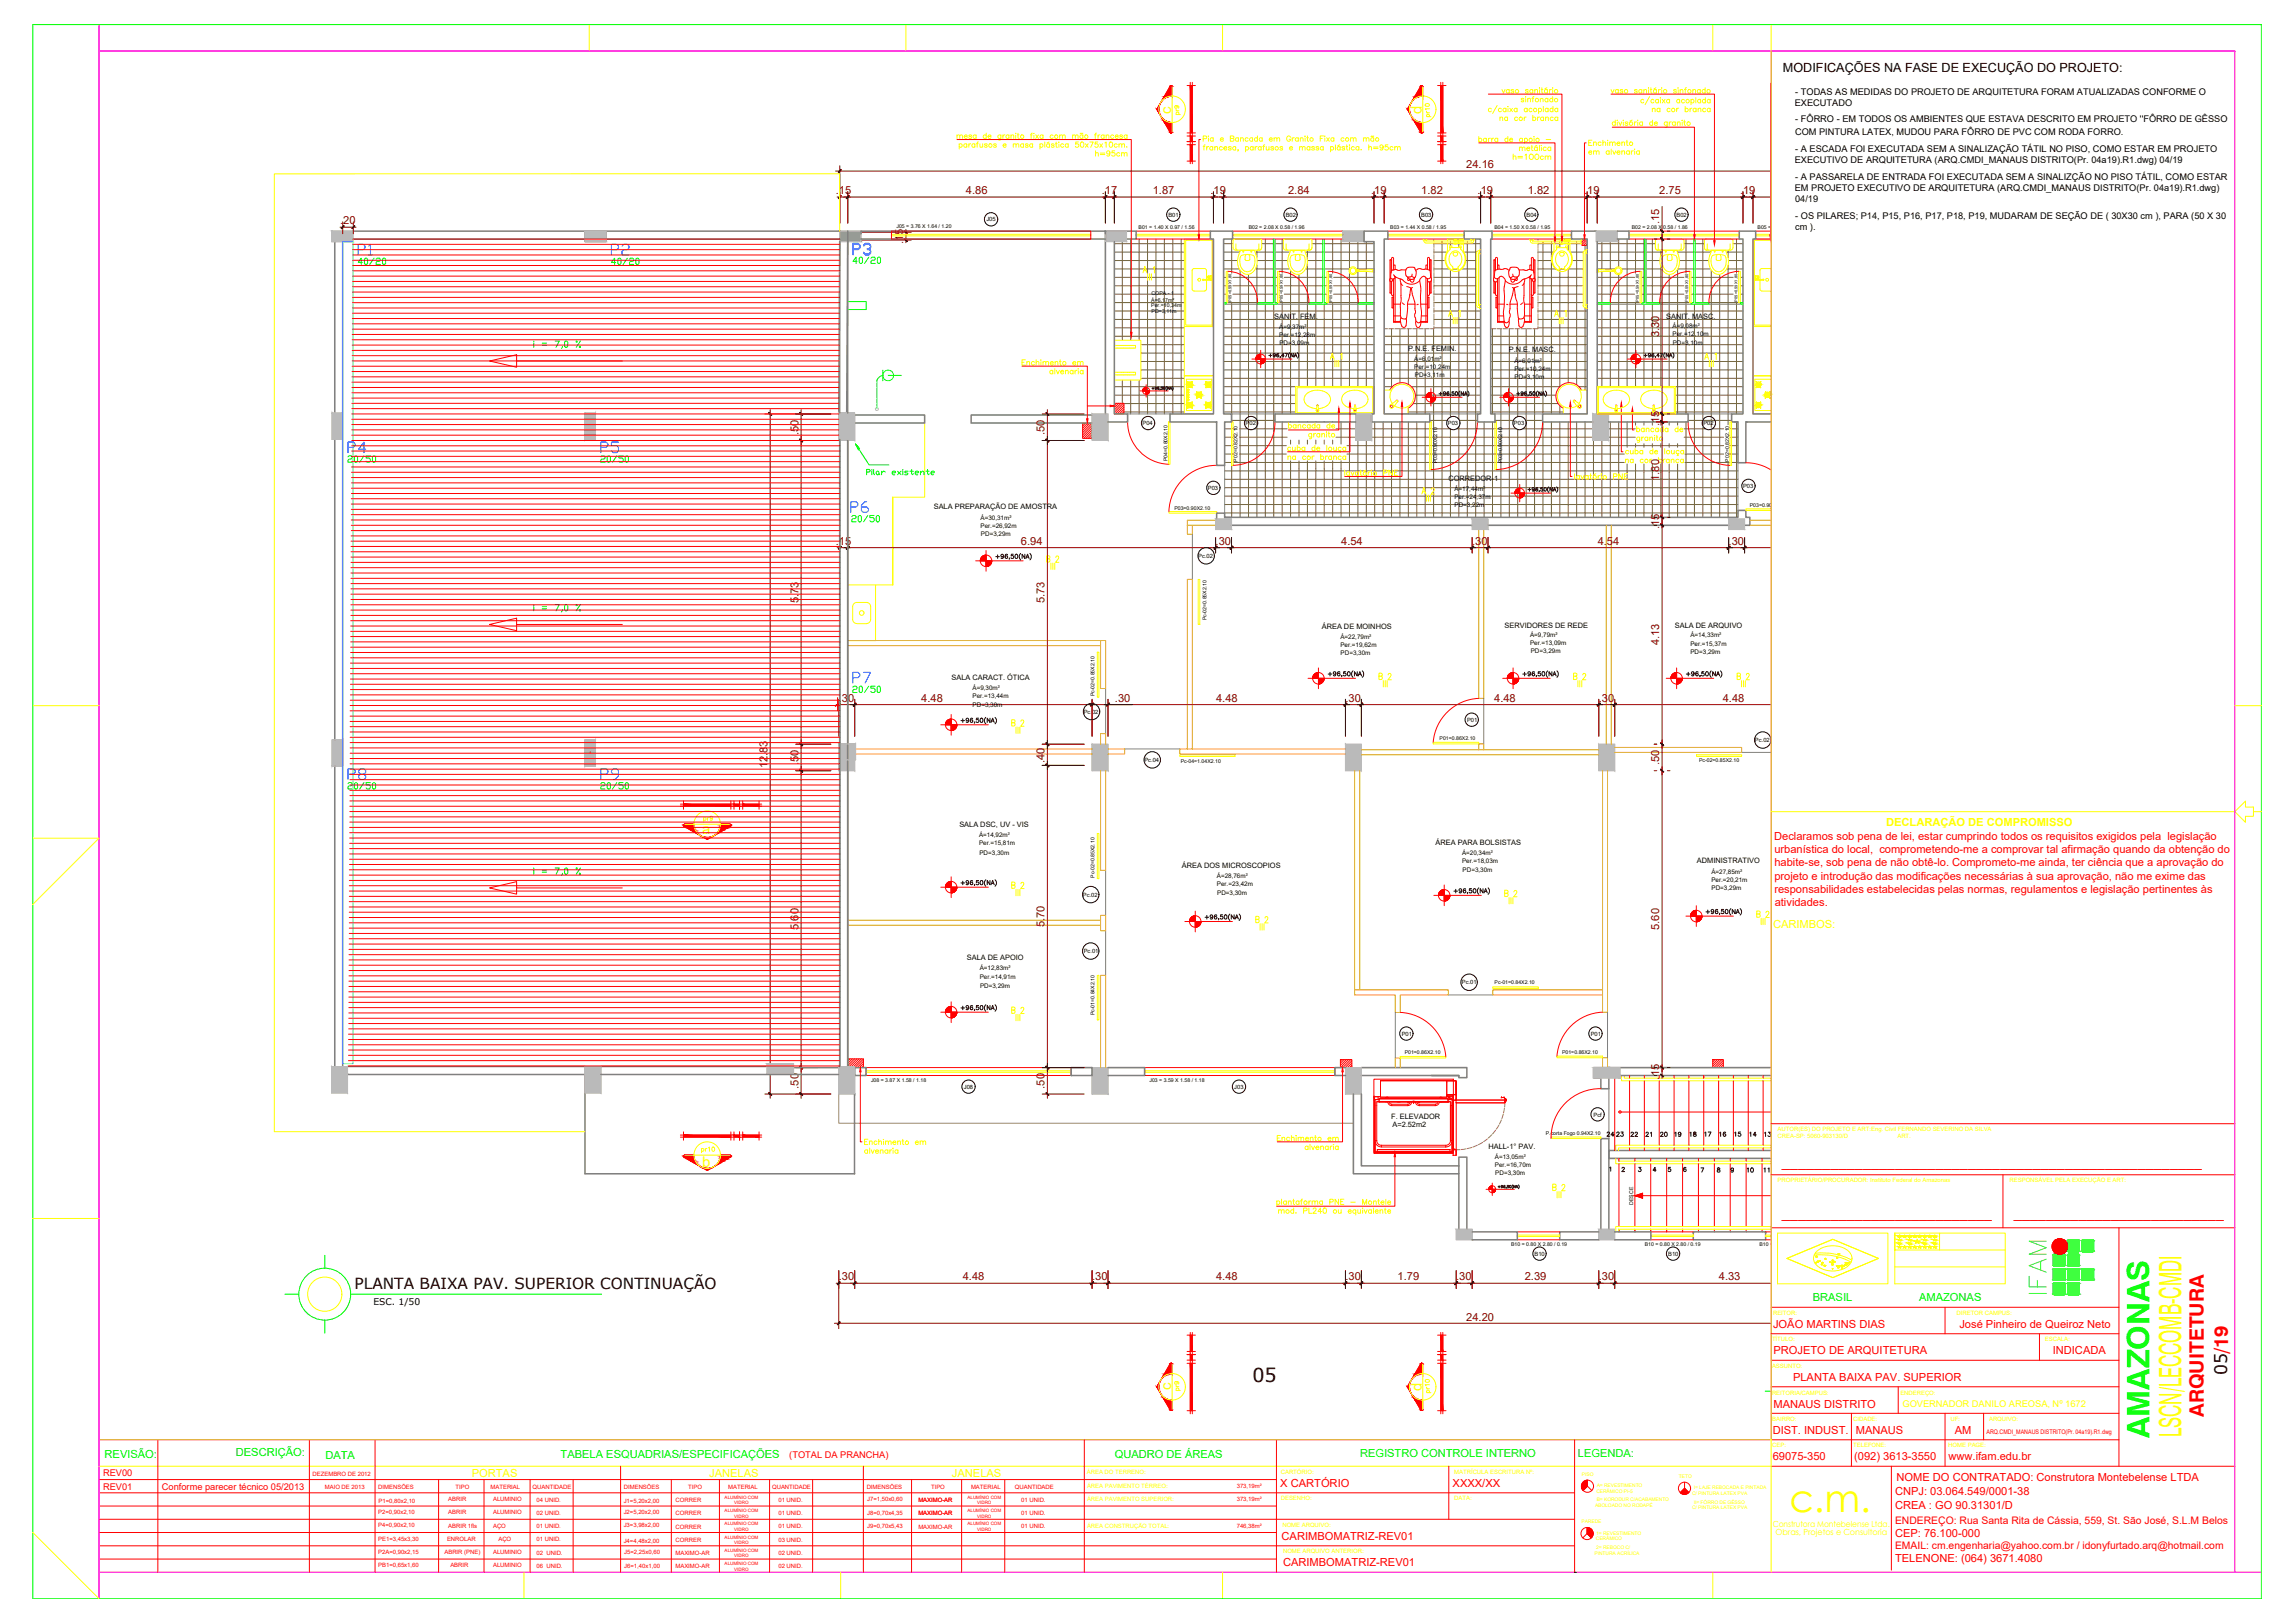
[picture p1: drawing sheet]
<svg xmlns="http://www.w3.org/2000/svg" width="1189mm" height="841mm" viewBox="0 0 1189 841" stroke-linecap="round" stroke-linejoin="round" font-family="sans-serif">
<defs><g id="words">
<text font-size="19.7" fill="#ff0" x="927" y="784">c.m.</text>
<text font-size="16.1" fill="#0f0" x="1114" y="745" transform="rotate(-90 1114 745)">AMAZONAS</text>
<text font-size="16.1" fill="#ff0" x="1131" y="745" transform="rotate(-90 1131 745)">LSCN/LECCOMB-CMDI</text>
<text font-size="14.1" fill="#6edd00" x="1062" y="671" transform="rotate(-90 1062 671)">IFAM</text>
<g font-size="10.3" fill="#f00">
<text x="1155" y="702" transform="rotate(-90 1155 702)">/19</text>
<text x="1142" y="734" transform="rotate(-90 1142 734)">ARQUITETURA</text>
</g>
<text font-size="9.9" x="649" y="716">05</text>
<g font-size="9.7" fill="#003fff">
<text x="185" y="133">P1</text>
<text x="316" y="133">P2</text>
<text x="441" y="355">P7</text>
</g>
<text font-size="9.7" fill="#0f0" x="441" y="133">P3</text>
<g font-size="9.3" fill="#003fff">
<text x="441" y="133">P3</text>
<text x="180" y="236">P4</text>
<text x="310" y="236">P5</text>
<text x="440" y="267">P6</text>
<text x="180" y="405">P8</text>
<text x="310" y="405">P9</text>
</g>
<text font-size="8.9" x="1154" y="713" transform="rotate(-90 1154 713)">05</text>
<text font-size="7.9" x="184" y="668">PLANTA BAIXA PAV. SUPERIOR CONTINUAÇÃO</text>
<g font-size="7.7" fill="#ff0">
<text x="607" y="59" transform="rotate(-90 607 59)">c</text>
<text x="737" y="59" transform="rotate(-90 737 59)">d</text>
<text x="364" y="432">a</text>
<text x="364" y="605">b</text>
<text x="607" y="721" transform="rotate(-90 607 721)">c</text>
<text x="737" y="721" transform="rotate(-90 737 721)">d</text>
</g>
<g font-size="7.5" fill="#f00">
<text x="923" y="605">____________________________________________________</text>
<text x="923" y="631">__________________________</text>
<text x="1044" y="631">__________________________</text>
</g>
<text font-size="7.1" fill="#0f0" x="441" y="360">20/50</text>
<g font-size="6.6" fill="#0f0">
<text x="185" y="138">40/20</text>
<text x="316" y="138">40/20</text>
<text x="180" y="241">20/50</text>
<text x="310" y="241">20/50</text>
<text x="441" y="272">20/50</text>
<text x="180" y="410">20/50</text>
<text x="310" y="410">20/50</text>
</g>
<text font-size="6.5" x="924" y="37">MODIFICAÇÕES NA FASE DE EXECUÇÃO DO PROJETO:</text>
<g font-size="6.2" fill="#ff0">
<text x="613" y="61" transform="rotate(-90 613 61)">pr9</text>
<text x="613" y="722" transform="rotate(-90 613 722)">pr9</text>
</g>
<text font-size="6.2" fill="#0f0" x="448" y="247">Pilar existente</text>
<g font-size="5.8" fill="#720000">
<text x="760" y="87">24.16</text>
<text x="433" y="101">.15</text>
<text x="501" y="101">4.86</text>
<text x="571" y="101">.17</text>
<text x="597" y="101">1.87</text>
<text x="627" y="101">.19</text>
<text x="668" y="101">2.84</text>
<text x="711" y="101">.19</text>
<text x="737" y="101">1.82</text>
<text x="766" y="101">.19</text>
<text x="792" y="101">1.82</text>
<text x="821" y="101">.19</text>
<text x="860" y="101">2.75</text>
<text x="902" y="101">.19</text>
<text x="176" y="116">.20</text>
<text x="860" y="116" transform="rotate(-90 860 116)">.15</text>
<text x="468" y="126" transform="rotate(-90 468 126)">.15</text>
<text x="860" y="175" transform="rotate(-90 860 175)">3.30</text>
<text x="860" y="221" transform="rotate(-90 860 221)">.15</text>
<text x="414" y="226" transform="rotate(-90 414 226)">.50</text>
<text x="541" y="226" transform="rotate(-90 541 226)">.50</text>
<text x="860" y="249" transform="rotate(-90 860 249)">1.80</text>
<text x="860" y="274" transform="rotate(-90 860 274)">.15</text>
<text x="433" y="282">.15</text>
<text x="529" y="282">6.94</text>
<text x="630" y="282">.30</text>
<text x="695" y="282">4.54</text>
<text x="763" y="282">.30</text>
<text x="828" y="282">4.54</text>
<text x="896" y="282">.30</text>
<text x="414" y="313" transform="rotate(-90 414 313)">5.73</text>
<text x="541" y="313" transform="rotate(-90 541 313)">5.73</text>
<text x="860" y="334" transform="rotate(-90 860 334)">4.13</text>
<text x="435" y="364">.30</text>
<text x="477" y="364">4.48</text>
<text x="578" y="364">.30</text>
<text x="630" y="364">4.48</text>
<text x="697" y="364">.30</text>
<text x="774" y="364">4.48</text>
<text x="829" y="364">.30</text>
<text x="893" y="364">4.48</text>
<text x="541" y="395" transform="rotate(-90 541 395)">.40</text>
<text x="398" y="398" transform="rotate(-90 398 398)">12.83</text>
<text x="414" y="397" transform="rotate(-90 414 397)">.50</text>
<text x="860" y="397" transform="rotate(-90 860 397)">.50</text>
<text x="414" y="482" transform="rotate(-90 414 482)">5.60</text>
<text x="541" y="480" transform="rotate(-90 541 480)">5.70</text>
<text x="860" y="482" transform="rotate(-90 860 482)">5.60</text>
<text x="860" y="559" transform="rotate(-90 860 559)">.15</text>
<text x="414" y="564" transform="rotate(-90 414 564)">.50</text>
<text x="541" y="564" transform="rotate(-90 541 564)">.50</text>
<text x="435" y="664">.30</text>
<text x="499" y="664">4.48</text>
<text x="566" y="664">.30</text>
<text x="630" y="664">4.48</text>
<text x="697" y="664">.30</text>
<text x="724" y="664">1.79</text>
<text x="755" y="664">.30</text>
<text x="790" y="664">2.39</text>
<text x="829" y="664">.30</text>
<text x="891" y="664">4.33</text>
<text x="760" y="684">24.20</text>
</g>
<g font-size="5.8" fill="#ff0">
<text x="978" y="428">DECLARAÇÃO DE COMPROMISSO</text>
<text x="919" y="481">CARIMBOS:</text>
<text x="244" y="765">PORTAS</text>
<text x="368" y="765">JANELAS</text>
<text x="493" y="765">JANELAS</text>
</g>
<g font-size="5.8" fill="#f00">
<text x="919" y="435">Declaramos sob pena de lei, estar cumprindo todos os requisitos exigidos pela legislação</text>
<text x="920" y="442">urbanística do local, comprometendo-me a comprovar tal afirmação quando da obtenção do</text>
<text x="920" y="449">habite-se, sob pena de não obtê-lo. Comprometo-me ainda, ter ciência que a aprovação do</text>
<text x="920" y="456">projeto e introdução das modificações necessárias à sua aprovação, não me exime das</text>
<text x="920" y="463">responsabilidades estabelecidas pelas normas, regulamentos e legislação pertinentes às</text>
<text x="920" y="470">atividades.</text>
<text x="919" y="688">JOÃO MARTINS DIAS</text>
<text x="1015" y="688">José Pinheiro de Queiroz Neto</text>
<text x="919" y="702">PROJETO DE ARQUITETURA</text>
<text x="1064" y="702">INDICADA</text>
<text x="929" y="716">PLANTA BAIXA PAV. SUPERIOR</text>
<text x="919" y="730">MANAUS DISTRITO</text>
<text x="919" y="743">DIST. INDUST.</text>
<text x="962" y="743">MANAUS</text>
<text x="1013" y="743">AM</text>
<text x="919" y="757">69075-350</text>
<text x="961" y="757">(092) 3613-3550</text>
<text x="1010" y="757">www.ifam.edu.br</text>
<text x="983" y="768">NOME DO CONTRATADO: Construtora Montebelense LTDA</text>
<text x="664" y="770">X CARTÓRIO</text>
<text x="753" y="770">XXXX/XX</text>
<text x="982" y="775">CNPJ: 03.064.549/0001-38</text>
<text x="982" y="782">CREA : GO 90.31301/D</text>
<text x="664" y="798">CARIMBOMATRIZ-REV01</text>
<text x="982" y="797">CEP: 76.100-000</text>
<text x="982" y="810">TELENONE: (064) 3671.4080</text>
<text x="665" y="812">CARIMBOMATRIZ-REV01</text>
</g>
<g font-size="5.8" fill="#0f0">
<text x="939" y="674">BRASIL</text>
<text x="995" y="674">AMAZONAS</text>
<text x="54" y="755">REVISÃO:</text>
<text x="122" y="755">DESCRIÇÃO:</text>
<text x="169" y="756">DATA</text>
<text x="291" y="756">TABELA ESQUADRIAS/ESPECIFICAÇÕES</text>
<text x="578" y="755">QUADRO DE ÁREAS</text>
<text x="705" y="755">REGISTRO CONTROLE INTERNO</text>
<text x="818" y="755">LEGENDA:</text>
</g>
<g font-size="5.7">
<text x="837" y="590">23</text>
<text x="875" y="590">18</text>
<text x="883" y="590">17</text>
<text x="890" y="590">16</text>
<text x="898" y="590">15</text>
<text x="906" y="590">14</text>
</g>
<g font-size="5.4" fill="#f00">
<text x="982" y="790">ENDEREÇO: Rua Santa Rita de Cássia, 559, St. São José, S.L.M Belos</text>
<text x="982" y="803">EMAIL: cm.engenharia@yahoo.com.br / idonyfurtado.arq@hotmail.com</text>
</g>
<g font-size="5.3">
<text x="844" y="590">22</text>
<text x="852" y="590">21</text>
<text x="860" y="590">20</text>
<text x="867" y="590">19</text>
<text x="914" y="590">13</text>
<text x="905" y="609">10</text>
<text x="913" y="609">11</text>
</g>
<g font-size="4.9" fill="#ff0">
<text x="695" y="191" transform="rotate(-90 695 191)">III</text>
<text x="889" y="191" transform="rotate(-90 889 191)">III</text>
<text x="720" y="357" transform="rotate(-90 720 357)">III</text>
<text x="821" y="357" transform="rotate(-90 821 357)">III</text>
<text x="906" y="357" transform="rotate(-90 906 357)">III</text>
<text x="656" y="483" transform="rotate(-90 656 483)">III</text>
<text x="916" y="480" transform="rotate(-90 916 480)">III</text>
</g>
<g font-size="4.8">
<text x="930" y="49">- TODAS AS MEDIDAS DO PROJETO DE ARQUITETURA FORAM ATUALIZADAS CONFORME O</text>
<text x="930" y="55">EXECUTADO</text>
<text x="930" y="63">- FÔRRO - EM TODOS OS AMBIENTES QUE ESTAVA DESCRITO EM PROJETO ''FÔRRO DE GÊSSO</text>
<text x="930" y="70">COM PINTURA LATEX, MUDOU PARA FÔRRO DE PVC COM RODA FORRO.</text>
<text x="930" y="79">- A ESCADA FOI EXECUTADA SEM A SINALIZAÇÃO TÁTIL NO PISO, COMO ESTAR EM PROJETO</text>
<text x="930" y="85">EXECUTIVO DE ARQUITETURA (ARQ.CMDI_MANAUS DISTRITO(Pr. 04a19).R1.dwg) 04/19</text>
<text x="930" y="93">- A PASSARELA DE ENTRADA FOI EXECUTADA SEM A SINALIZÇÃO NO PISO TÁTIL, COMO ESTAR</text>
<text x="930" y="99">EM PROJETO EXECUTIVO DE ARQUITETURA (ARQ.CMDI_MANAUS DISTRITO(Pr. 04a19).R1.dwg)</text>
<text x="930" y="105">04/19</text>
<text x="930" y="113">- OS PILARES; P14, P15, P16, P17, P18, P19, MUDARAM DE SEÇÃO DE ( 30X30 cm ), PARA (50 X 30</text>
<text x="930" y="119">cm ).</text>
<text x="194" y="676">ESC. 1/50</text>
</g>
<text font-size="4.8" fill="#ff0" x="986" y="729">GOVERNADOR DANILO AREOSA, Nº 1672</text>
<g font-size="4.8" fill="#f00">
<text x="409" y="755">(TOTAL DA PRANCHA)</text>
<text x="53" y="765">REV00</text>
<text x="53" y="772">REV01</text>
<text x="84" y="772">Conforme parecer técnico 05/2013</text>
</g>
<g font-size="4.3" fill="#ff0">
<text x="919" y="791">Construtora Montebelense Ltda.</text>
<text x="920" y="795">Obras, Projetos e Consultoria</text>
</g>
<g font-size="3.8">
<text x="660" y="165">SANIT. FEM.</text>
<text x="863" y="165">SANIT. MASC.</text>
<text x="730" y="182">P.N.E. FEMIN.</text>
<text x="782" y="182">P.N.E. MASC.</text>
<text x="751" y="249">CORREDOR-1</text>
<text x="484" y="264">SALA PREPARAÇÃO DE AMOSTRA</text>
<text x="685" y="326">ÁREA DE MOINHOS</text>
<text x="780" y="325">SERVIDORES DE REDE</text>
<text x="868" y="325">SALA DE ARQUIVO</text>
<text x="493" y="352">SALA CARACT. ÓTICA</text>
<text x="497" y="428">SALA DSC, UV - VIS</text>
<text x="744" y="438">ÁREA PARA BOLSISTAS</text>
<text x="613" y="450">ÁREA DOS MICROSCOPIOS</text>
<text x="879" y="447">ADMINISTRATIVO</text>
<text x="501" y="498">SALA DE APOIO</text>
<text x="721" y="580">F. ELEVADOR</text>
<text x="722" y="584">A=2.52m2</text>
<text x="771" y="595">HALL-1° PAV.</text>
</g>
<g font-size="3.3">
<text x="663" y="170">Á=9,37m²</text>
<text x="867" y="170">Á=9,08m²</text>
<text x="663" y="175">Per.=12,28m</text>
<text x="663" y="179">PD=3,09m</text>
<text x="867" y="174">Per.=12,10m</text>
<text x="867" y="179">PD=3,10m</text>
<text x="733" y="187">Á=6,01m²</text>
<text x="733" y="191">Per.=10,24m</text>
<text x="785" y="188">Á=6,01m²</text>
<text x="733" y="195">PD=3,11m</text>
<text x="785" y="192">Per.=10,24m</text>
<text x="785" y="197">PD=3,10m</text>
<text x="754" y="254">Á=17,44m²</text>
<text x="754" y="259">Per.=24,37m</text>
<text x="754" y="263">PD=3,22m</text>
<text x="508" y="269">Á=30,31m²</text>
<text x="508" y="273">Per.=26,92m</text>
<text x="508" y="278">PD=3,29m</text>
<text x="695" y="331">Á=22,79m²</text>
<text x="695" y="335">Per.=19,62m</text>
<text x="793" y="330">Á=9,79m²</text>
<text x="793" y="334">Per.=13,09m</text>
<text x="876" y="330">Á=14,33m²</text>
<text x="876" y="335">Per.=15,37m</text>
<text x="695" y="339">PD=3,30m</text>
<text x="793" y="339">PD=3,29m</text>
<text x="876" y="339">PD=3,29m</text>
<text x="504" y="358">Á=9,30m²</text>
<text x="504" y="362">Per.=13,44m</text>
<text x="504" y="366">PD=3,30m</text>
<text x="507" y="434">Á=14,92m²</text>
<text x="507" y="438">Per.=15,81m</text>
<text x="508" y="443">PD=3,30m</text>
<text x="758" y="443">Á=20,34m²</text>
<text x="758" y="447">Per.=18,03m</text>
<text x="631" y="455">Á=28,76m²</text>
<text x="758" y="452">PD=3,30m</text>
<text x="887" y="453">Á=27,85m²</text>
<text x="631" y="459">Per.=23,42m</text>
<text x="887" y="457">Per.=20,21m</text>
<text x="887" y="461">PD=3,29m</text>
<text x="631" y="464">PD=3,30m</text>
<text x="508" y="503">Á=12,83m²</text>
<text x="508" y="507">Per.=14,91m</text>
<text x="508" y="512">PD=3,29m</text>
<text x="775" y="600">Á=13,05m²</text>
<text x="775" y="605">Per.=16,70m</text>
<text x="775" y="609">PD=3,30m</text>
</g>
<text font-size="3.3" fill="#f00" x="1030" y="743">ARQ.CMDI_MANAUS DISTRITO(Pr. 04a19).R1.dwg</text>
<g font-size="3.1" fill="#ff0">
<text x="921" y="586">AUTOR(ES) DO PROJETO E ART:Eng. Civil FERNANDO SEVERINO DA SILVA</text>
<text x="921" y="590">CREA-SP: 5060-903130/D</text>
<text x="983" y="590">ART.</text>
<text x="921" y="613">PROPRIETÁRIO/PROCURADOR: Instituto Federal do Amazonas</text>
<text x="1041" y="613">RESPONSÁVEL PELA EXECUÇÃO E ART:</text>
<text x="919" y="681">REITOR:</text>
<text x="1014" y="681">DIRETOR CAMPUS:</text>
<text x="918" y="695">TÍTULO:</text>
<text x="1060" y="695">ESCALA:</text>
<text x="918" y="709">ASSUNTO:</text>
<text x="918" y="723">REITORIA/CAMPUS:</text>
<text x="985" y="723">ENDEREÇO:</text>
<text x="918" y="736">BAIRRO:</text>
<text x="960" y="736">CIDADE:</text>
<text x="1011" y="736">UF:</text>
<text x="1031" y="736">ARQUIVO:</text>
<text x="918" y="750">CEP:</text>
<text x="960" y="750">TELEFONE:</text>
<text x="1010" y="750">HOME PAGE:</text>
<text x="563" y="764">ÁREA DO TERRENO:</text>
<text x="664" y="764">CARTÓRIO:</text>
<text x="754" y="764">MATRÍCULA ESCRITURA Nº:</text>
<text x="563" y="771">ÁREA PAVIMENTO TÉRREO:</text>
<text x="563" y="778">ÁREA PAVIMENTO SUPERIOR:</text>
<text x="664" y="777">DESENHO:</text>
<text x="754" y="777">DATA:</text>
<text x="563" y="792">ÁREA CONSTRUÇÃO TOTAL:</text>
<text x="665" y="791">NOME ARQUIVO:</text>
<text x="665" y="805">NOME ARQUIVO ANTERIOR:</text>
</g>
<g font-size="3.1" fill="#f00">
<text x="162" y="765">DEZEMBRO DE 2012</text>
<text x="168" y="771">MAIO DE 2013</text>
<text x="196" y="771">DIMENSÕES</text>
<text x="236" y="771">TIPO</text>
<text x="254" y="771">MATERIAL</text>
<text x="276" y="771">QUANTIDADE</text>
<text x="323" y="771">DIMENSÕES</text>
<text x="357" y="771">TIPO</text>
<text x="377" y="771">MATERIAL</text>
<text x="400" y="771">QUANTIDADE</text>
<text x="449" y="771">DIMENSÕES</text>
<text x="483" y="771">TIPO</text>
<text x="503" y="771">MATERIAL</text>
<text x="526" y="771">QUANTIDADE</text>
<text x="641" y="771">373,19m²</text>
<text x="196" y="779">P1=0,80x2,10</text>
<text x="232" y="778">ABRIR</text>
<text x="256" y="778">ALUMINIO</text>
<text x="278" y="778">04 UNID.</text>
<text x="323" y="779">J1=5,20x2,00</text>
<text x="350" y="778">CORRER</text>
<text x="403" y="778">01 UNID.</text>
<text x="449" y="778">J7=1,50x0,60</text>
<text x="476" y="778">MAXIMO-AR</text>
<text x="529" y="778">01 UNID.</text>
<text x="641" y="778">373,19m²</text>
<text x="196" y="785">P2=0,90x2,10</text>
<text x="232" y="785">ABRIR</text>
<text x="256" y="785">ALUMINIO</text>
<text x="278" y="785">02 UNID.</text>
<text x="323" y="785">J2=5,20x2,00</text>
<text x="350" y="785">CORRER</text>
<text x="403" y="785">01 UNID.</text>
<text x="449" y="785">J8=0,70x4,35</text>
<text x="476" y="785">MAXIMO-AR</text>
<text x="529" y="785">01 UNID.</text>
<text x="196" y="792">P4=0,90x2,10</text>
<text x="232" y="792">ABRIR 1fls</text>
<text x="256" y="792">AÇO</text>
<text x="278" y="792">01 UNID.</text>
<text x="323" y="792">J3=3,98x2,00</text>
<text x="403" y="792">01 UNID.</text>
<text x="449" y="792">J9=0,70x5,43</text>
<text x="529" y="792">01 UNID.</text>
<text x="641" y="792">746,38m²</text>
<text x="350" y="792">CORRER</text>
<text x="476" y="792">MAXIMO-AR</text>
<text x="196" y="798">PE1=3,45x3,30</text>
<text x="232" y="799">ENROLAR</text>
<text x="258" y="799">AÇO</text>
<text x="278" y="799">01 UNID.</text>
<text x="323" y="800">J4=4,48x2,00</text>
<text x="350" y="799">CORRER</text>
<text x="403" y="799">03 UNID.</text>
<text x="196" y="805">P2A=0,90x2,15</text>
<text x="230" y="805">ABRIR (PNE)</text>
<text x="256" y="805">ALUMINIO</text>
<text x="278" y="806">02 UNID.</text>
<text x="324" y="806">J5=2,25x0,60</text>
<text x="350" y="806">MAXIMO-AR</text>
<text x="403" y="806">02 UNID.</text>
<text x="196" y="812">PB1=0,65x1,60</text>
<text x="233" y="812">ABRIR</text>
<text x="256" y="812">ALUMINIO</text>
<text x="278" y="813">06 UNID.</text>
<text x="324" y="812">J6=1,40x1,00</text>
<text x="350" y="813">MAXIMO-AR</text>
<text x="403" y="813">02 UNID.</text>
</g>
<g font-size="3">
<text x="606" y="112">B01</text>
<text x="666" y="112">B02</text>
<text x="737" y="112">B03</text>
<text x="791" y="112">B04</text>
<text x="869" y="112">B02</text>
<text x="511" y="115">J05</text>
<text x="592" y="220">P04</text>
<text x="646" y="220">P02</text>
<text x="750" y="220">P03</text>
<text x="785" y="220">P03</text>
<text x="883" y="220">P02</text>
<text x="626" y="254">P03</text>
<text x="903" y="253">P03</text>
<text x="621" y="289">Pc.02</text>
<text x="562" y="370">Pc.02</text>
<text x="760" y="374">P01</text>
<text x="910" y="385">Pc.02</text>
<text x="593" y="395">Pc.04</text>
<text x="561" y="465">Pc.02</text>
<text x="562" y="494">Pc.01</text>
<text x="758" y="510">Pc.01</text>
<text x="726" y="537">P01</text>
<text x="824" y="537">P01</text>
<text x="500" y="564">J08</text>
<text x="640" y="564">J03</text>
<text x="826" y="579">Pcf</text>
<text x="795" y="651">B10</text>
<text x="865" y="651">B10</text>
</g>
<g font-size="2.7">
<text x="465" y="118">J05 = 3.76 X 1.64 / 1.20</text>
<text x="590" y="119">B01 = 1.40 X 0.97 / 1.56</text>
<text x="647" y="119">B02 = 2.08 X 0.58 / 1.96</text>
<text x="720" y="119">B03 = 1.44 X 0.58 / 1.95</text>
<text x="774" y="119">B04 = 1.50 X 0.58 / 1.95</text>
<text x="846" y="119">B02 = 2.08 X 0.58 / 1.86</text>
<text x="911" y="119">B05 = 1.36 X 0.98 / 1.56</text>
<text x="597" y="153">COPA - 1</text>
<text x="597" y="156">Á=6,17m²</text>
<text x="597" y="159">Per.=10,34m</text>
<text x="597" y="162">PD=3,11m</text>
<text x="605" y="239" transform="rotate(-90 605 239)">P04=0.80X2.10</text>
<text x="641" y="239" transform="rotate(-90 641 239)">P02=0.82X2.10</text>
<text x="896" y="239" transform="rotate(-90 896 239)">P02=0.82X2.10</text>
<text x="745" y="240" transform="rotate(-90 745 240)">P03=0.90X2.10</text>
<text x="779" y="240" transform="rotate(-90 779 240)">P03=0.90X2.10</text>
<text x="907" y="263">P03=0.90X2.10</text>
<text x="609" y="264">P03=0.90X2.10</text>
<text x="625" y="321" transform="rotate(-90 625 321)">Pc-02=0.85X2.10</text>
<text x="567" y="361" transform="rotate(-90 567 361)">Pc-02=0.85X2.10</text>
<text x="746" y="384">P01=0.86X2.10</text>
<text x="612" y="395">Pc-04=1.04X2.10</text>
<text x="881" y="395">Pc-02=0.85X2.10</text>
<text x="567" y="455" transform="rotate(-90 567 455)">Pc-02=0.85X2.10</text>
<text x="775" y="510">Pc-01=0.84X2.10</text>
<text x="567" y="526" transform="rotate(-90 567 526)">Pc-01=0.84X2.10</text>
<text x="728" y="546">P01=0.86X2.10</text>
<text x="810" y="546">P01=0.86X2.10</text>
<text x="451" y="561">J08 = 3.87 X 1.58 / 1.18</text>
<text x="596" y="561">J03 = 3.59 X 1.58 / 1.18</text>
<text x="801" y="588">P.corta Fogo 0.94X2.10</text>
<text x="846" y="624" transform="rotate(-90 846 624)">DESCE</text>
<text x="783" y="646">B10 = 0.80 X 2.80 / 0.19</text>
<text x="852" y="646">B10 = 0.80 X 2.80 / 0.19</text>
<text x="912" y="646">B10 = 0.80 X 2.80 / 0.19</text>
</g>
<g font-size="2.5" fill="#ff0">
<text x="820" y="765">PISO</text>
<text x="870" y="766">TETO</text>
<text x="827" y="774">CERÂMICO PI-5</text>
<text x="828" y="771">A= REVESTIMENTO</text>
<text x="878" y="772">I= LAJE REBOCADA E PINTADA</text>
<text x="828" y="778">B= KORODUR C/ACABAMENTO</text>
<text x="877" y="775">C/ PINTURA LATEX PVA</text>
<text x="878" y="779">II= FÔRRO DE GÊSSO</text>
<text x="827" y="781">ABOLOADO NO RODAPÉ</text>
<text x="877" y="782">C/ PINTURA LATEX PVA</text>
<text x="820" y="789">PAREDE</text>
<text x="827" y="795">1= REVESTIMENTO</text>
<text x="827" y="798">CERÂMICO</text>
<text x="827" y="803">2= REBOCO C/</text>
<text x="826" y="806">PINTURA ACRÍLICA</text>
</g>
<g font-size="2.4" fill="#f00">
<text x="376" y="777">ALUMÍNIO COM</text>
<text x="381" y="780">VIDRO</text>
<text x="501" y="777">ALUMÍNIO COM</text>
<text x="506" y="780">VIDRO</text>
<text x="376" y="784">ALUMÍNIO COM</text>
<text x="501" y="784">ALUMÍNIO COM</text>
<text x="376" y="790">ALUMÍNIO COM</text>
<text x="381" y="786">VIDRO</text>
<text x="501" y="790">ALUMÍNIO COM</text>
<text x="506" y="786">VIDRO</text>
<text x="376" y="797">ALUMÍNIO COM</text>
<text x="381" y="793">VIDRO</text>
<text x="506" y="793">VIDRO</text>
<text x="381" y="800">VIDRO</text>
<text x="376" y="804">ALUMÍNIO COM</text>
<text x="381" y="807">VIDRO</text>
<text x="376" y="811">ALUMÍNIO COM</text>
<text x="381" y="814">VIDRO</text>
</g>
<g font-size="2.1">
<text x="638" y="156" transform="rotate(-90 638 156)">P05=0.59X1,80</text>
<text x="665" y="156" transform="rotate(-90 665 156)">P05=0.59X1,80</text>
<text x="690" y="156" transform="rotate(-90 690 156)">P05=0.59X1,80</text>
<text x="849" y="156" transform="rotate(-90 849 156)">P05=0.59X1,80</text>
<text x="875" y="156" transform="rotate(-90 875 156)">P05=0.59X1,80</text>
<text x="900" y="156" transform="rotate(-90 900 156)">P05=0.59X1,80</text>
</g>
</g></defs>
<!-- layer: hachura interna -->
<g fill="none" stroke="#726439" stroke-width=".52">
<path d="M578 126h36M578 131h36M578 135h36M578 139h36M582 125v51M586 124v52M590 124v52M595 124v91M599 124v91M603 124v91M608 124v91M612 124v91"/>
<path d="M634 126h5M634 131h9M634 135h7M634 139h8M638 124v18M643 140v128M643 130h.1M650 131h10M651 139h9M651 137v80M651 130v4M652 135h8"/>
<path d="M654 126h6M656 124v33M661 126h4M661 131h8M661 135h6M661 139h7M664 124v18M669 130h.1M676 131h9M677 139h8M678 136v64M678 135h7"/>
<path d="M678 130v5M680 126h5M682 124v33M686 126h26M686 131h26M686 135h26M691 124v18M695 124v76M699 125v14h-13M703 139h9M704 125v15M708 125v15"/>
<path d="M743 126h14M743 131h7M743 135h6M743 139h9v77M747 125v143M752 125v2M753 139h3M756 125v3M756 140v77M757 139h8M758 126h9M758 131h7"/>
<path d="M759 135h6M760 125v143M765 124v144M797 126h15M797 131h8M797 135h7M797 139h10M800 125v90M804 125v90M808 139h1M808 139v61h-35M808 125v3"/>
<path d="M810 139h1M812 139h8M813 125v1M813 127v3M813 139v59M813 126h6M813 131h8M815 135h5M817 125v74M821 127v3M828 126h24M828 131h24"/>
<path d="M828 135h24M828 139h9M830 125v15M835 125v15M839 124v14M841 139h11M843 124v76M848 124v18M852 124v33M853 126h5M853 131h8M853 135h7"/>
<path d="M853 139h8M856 124v33M861 138v62M861 130v3M869 131h9M869 130v1M870 135h8M873 126h5M874 124v18M878 139h-9v76M879 126h4M879 131h8"/>
<path d="M879 135h7M879 139h8M882 124v33M887 140v76M887 130h.1M895 131h8M895 139h8M896 137v83M896 130v3M896 135h7M898 126h5M900 124v18"/>
<path d="M578 144h36M578 148h36M578 152h36M578 157h36M634 144h1M634 148h1M634 152h1M634 157h1M636 157h24M638 157v62M639 144h21M639 148h21"/>
<path d="M639 152h21M647 142v74M656 158v110M660 158v110M661 144h1M661 148h1M661 152h1M661 157h1M663 157h22M664 157v58M666 144h19M666 148h19"/>
<path d="M666 152h19M669 140v75M673 142v58M682 158v42M686 144h2M686 148h2M686 152h2M686 157h2M686 158v42M688 157h24M691 157v43M691 144h21"/>
<path d="M691 148h21M691 152h21M699 141v59M704 141v59M708 141v16M708 158v42M743 144h22M743 148h22M743 152h22M743 157h22M797 144h23M797 148h23"/>
<path d="M797 152h23M797 157h23M821 159v43M828 144h19M828 148h19M828 152h19M828 157h22M830 141v16M830 158v42M835 141v16M835 158v42M839 142v58"/>
<path d="M848 157v43M851 144h1M851 148h1M851 152h1M851 157h1M852 158v42M853 144h20M853 148h20M853 152h20M853 157h23M856 158v42M865 142v58"/>
<path d="M874 157v58M876 144h2M876 148h2M876 152h2M876 157h2M878 158v110M879 144h19M879 148h19M879 152h19M879 157h22M882 158v59M891 142v126"/>
<path d="M900 157v58M902 144h1M902 148h1M902 152h1M902 157h1M578 161h36M578 166h36M578 170h36M578 174h36M591 179h23M634 161h78M634 166h78"/>
<path d="M634 170h78M634 174h78M634 179h78M717 174h50M717 179h50M721 170v31M726 170v28M730 170v29M734 170v45M739 170v45M743 170v98M743 161h24"/>
<path d="M743 166h24M743 170h24M773 174h50M773 179h50M773 170v45M778 170v98M782 170v98M787 170v46M791 170v49M795 170v98M797 161h26M797 166h26"/>
<path d="M797 170h26M828 161h75M828 166h75M828 170h75M828 174h75M828 179h75M582 197v12M586 197v18M590 197v18M591 183h23M591 187h23M591 192h23"/>
<path d="M591 196h23M634 183h78M634 187h78M634 192h78M634 196h78M717 183h50M717 187h50M717 192h50M717 196h50M773 183h50M773 187h50M773 192h50"/>
<path d="M773 196h50M828 183h75M828 187h75M828 192h75M828 196h75M578 200h36M578 205h36M582 209h32M582 213h32M634 200h37M634 205h37M634 209h37"/>
<path d="M634 213h37M638 218h7M645 218h16M647 217v4M651 218v3M664 219v49M669 218v1M673 218v1M678 218v1M682 218v1M686 218v1M691 218v1"/>
<path d="M695 219v11M699 219v49M712 219v49M717 219v49M717 200h5M721 219v49M726 219v49M730 213h37M730 211v4M730 219v49M732 200h35M732 209h35"/>
<path d="M734 205h33M734 219v49M739 219v49M741 218h9M756 218h10M769 219v49M773 205h33M773 209h34M773 213h37M773 219v49M775 218h9M791 218h8"/>
<path d="M791 220v48M800 219v49M804 219v49M808 210v5M808 219v49M813 219v49M817 219v49M818 200h5M821 219v49M835 219v49M839 219v49M843 219v13"/>
<path d="M848 219v1M852 219v1M856 219v1M861 219v1M865 219v1M868 200h35M868 205h35M868 209h35M868 213h35M869 219v1M874 219v49M875 218h7"/>
<path d="M887 217v4M897 218h-15v3M900 219v49M635 222h3M635 227h3M635 231h3M635 235h3M635 240h3M638 222h1M638 227h1M638 231h1M638 235h1"/>
<path d="M639 240h203M642 222h5M642 227h25M642 231h25M642 235h25M647 222v46M650 222h17M651 221v47M669 228v2M669 239v29M673 228v2M673 239v29"/>
<path d="M678 228v2M678 239v29M682 228v2M682 239v29M686 228v2M686 239v29M691 228v2M691 239v29M692 222h11M692 227h11M695 239v29M698 231h195"/>
<path d="M698 235h144M704 228v40M708 228v40M711 222h40M711 227h114M752 222v46M755 222h31M756 221v47M787 223v45M789 222h36M826 228v40M830 228v40"/>
<path d="M834 222h13M834 227h13M848 230v2M852 230v2M856 230v2M861 230v2M865 230v2M869 230v2M873 222h11M873 227h20M873 235h20M873 240h24"/>
<path d="M882 221v47M887 222v46M887 222h6M896 240v28M897 222h.1M897 227h.1M897 231h.1M897 235h.1M897 222h4M897 227h4M897 231h4M897 235h4"/>
<path d="M897 240h4M635 244h266M635 248h266M635 253h266M635 257h266M638 241v27M843 240v28M848 240v28M852 240v28M856 240v28M861 240v28M865 240v28"/>
<path d="M869 240v28M635 261h266M635 266h266"/>
</g>
<!-- layer: linha2 -->
<g fill="none" stroke="#ff0" stroke-width=".52">
<path d="M607 45v23M737 45v23M739 58h1M739 58h2M741 56h-2v1M739 60h3M740 60a.7 .7 0 0 1 0-1 .7 .7 0 0 1 1 0 .7 .7 0 0 1-1 1M435 120v-30h-293v496h161M639 125l1-1h13l1 1M639 125v4l1 1h12M641 126v3v1M642 132l1-2h7l1 2a7 7 0 0 1-5 10l-3-2"/>
<path d="M642 132a9 9 0 0 0 1 8M646 132l-1 3h2l1-1M647 132l1 2M650 137l-2 3M650 138v-3a2.5 2.5 0 0 0-1-3h-5a2.7 2.7 0 0 0-1 3v3l2 2M652 126v3v1M654 128l-2 2M654 125v3M665 125v4l1 1h13M666 124l-1 1M666 124h13l1 1M667 126v3v1"/>
<path d="M668 132a9 9 0 0 0 1 8M668 132l1-2h7l1 2a7 7 0 0 1-5 10l-3-2M668 135h1a2.6 2.6 0 0 1 1-3h5a4 4 0 0 1 1 5v1M669 135v4l2 1M672 132l-1 2 1 1 2-1-1-2M676 137l-2 3M678 126v3v1M679 130l1-2v1zM680 125v3M703 140v1M703 140a2 2 0 0 0-3-1 2 2 0 0 0 0 3 2 2 0 0 0 3-1M704 140l8-1v2"/>
<path d="M704 140v1v-1h-1v1h1M712 140v1M737 124h2M738 124v1l1 1M739 124v1h24v-1M739 126h24M750 126v4a7 7 0 0 0 4 11 7 7 0 0 0 5-10M752 128l-1 1M752 128h5M752 128h.1M752 128v-1h-1l1 2a7 7 0 0 0 1 11v-2a5 5 0 0 1-2-4 5 5 0 0 1 4-4 5 5 0 0 1 1 8v2a6 6 0 0 0 1-11M753 139h3"/>
<path d="M753 125a1.2 1.2 0 0 1 1-1 1.2 1.2 0 0 1 1 1M753 126a1.2 1.2 0 0 0 1 1 1.2 1.2 0 0 0 1-1M753 131h2a1.1 1.1 0 0 1 0 1 1.1 1.1 0 0 1-2 1 1.1 1.1 0 0 1 0-2zM755 125h-1h1M755 126h-1h1M756 125h.1M756 126h-1M756 126h.1M756 128h.1M756 128v-1h1v2M756 124h3h-9v1M757 124h.1"/>
<path d="M757 128v1M757 126h.1M757 125h.1M757 126h1M757 124v1M757 126v1M758 124v1M758 126v1M758 126h.1M758 125h.1M758 126l1 5M762 124h2"/>
<path d="M764 124v1l-1 1M767 130h-1l-1 1v28h2M767 131h-1v27h1M767 129v3M828 140v1M836 140l-8-1v2M836 140v1l-1-1h1h1M837 140a2 2 0 0 1 3-1 2 2 0 0 1 0 3 2 2 0 0 1-3-1M837 140v1M858 125v4l1 1h12l2-1v-4M859 126v3l1 1M862 138l-1-3a2.4 2.4 0 0 1 2-3h4a2.6 2.6 0 0 1 2 3l-1 4"/>
<path d="M862 137l2 3M865 132l-1 3h2v-1M866 132l1 2M868 139l-1 1M870 132a7 7 0 0 1-5 10l-3-2M870 132l-1-2h-7l-1 2a9 9 0 0 0 1 8M871 126v3l-1 1M872 124l1 1M872 124h-13l-1 1M883 125v4l1 1h13l1-1v-4M884 124l-1 1M884 124h13"/>
<path d="M885 126v3l1 1M887 138v-3a2.4 2.4 0 0 1 2-3h4a2.7 2.7 0 0 1 2 3l-1 4-2 1M887 137l1 2M888 139l1 1M890 132v3h1l1-2-1-1M895 132a8 8 0 0 1-2 10M895 132l-1-2h-7l-1 2a7 7 0 0 0 5 10h1M897 126v3l-1 1M897 124l1 1M913 139l-1 1M913 139h5M623 145h5z"/>
<path d="M624 145h-1h1M625 145v-6h-7v11h7v-5M626 144h.1M626 143v1M626 143h.1M626 143l1 1h-1M626 143h1M626 144h1M627 144h.1M627 143h1v1M627 143h1M627 144l1 1h-1"/>
<path d="M628 144h-1M628 143v1M628 144v1M645 141h3M671 141h3M700 140h.1M704 141h8M767 158v2M837 141h-9M840 140h.1M864 141h3M889 141h3"/>
<path d="M909 144v1M909 144h1M909 145h5zM910 143v1M910 143l-1 1M910 144h.1M910 144l-1 1h1M910 143h.1M910 143h1M910 144h1M910 143h-1v1M911 143v1"/>
<path d="M911 144h.1M911 143h.1M912 150l1 1M912 140v5M912 145v5M913 151h5M914 145h.1M578 176h13v21h-13M615 197h13v16h-13zM615 198l3 3zM618 198l-2 3zM625 198l2 3"/>
<path d="M627 198l-2 3zM910 198l2 3zM912 198l-2 3zM918 197h-9v16h9M479 219v39h-16M616 201h.1M616 208l2 3M616 208h.1M618 208h.1M618 208l-2 3zM620 203l2 3M620 203l3 3"/>
<path d="M621 204l1 2-1-2M622 204l-1 2M622 203l-2 3M622 203l-2 3 3-3M623 203l-3 3M623 206h.1M625 208l2 3zM625 208h.1M627 208h.1M627 208l-2 3M627 201h.1M682 213l1-1v1"/>
<path d="M682 213a.7 .7 0 0 0 1 0M683 210h.1M683 210l-1 3M683 210v3M683 212a5 5 0 0 0 5-2 5 5 0 0 0 1-6 8 8 0 0 0-13 3 6 6 0 0 0 6 5M702 210h.1M702 210v3M702 210l1 3M708 205l1 2-1 2M709 209l-3 2-3 1M709 205a8 8 0 0 0-14 2 6 6 0 0 0 7 5M721 210h1v1"/>
<path d="M721 210a1 1 0 0 0-1 1 1 1 0 0 0 2 0M721 210l3-2-2 3M721 202h-4v13h13v-4M722 209a6 6 0 0 1 3-10 6 6 0 0 1 8 8 6 6 0 0 1-10 3M818 209a6 6 0 0 0-3-10 6 6 0 0 0-8 8 6 6 0 0 0 10 3M819 202h4v13h-13v-4M819 210h-1v1M819 210a1 1 0 0 1 0 1 1 1 0 0 1-1 0M819 210l-3-2 2 3M831 209l3 2 3 1M831 205a8 8 0 0 1 14 2 6 6 0 0 1-7 5M831 205v2v2"/>
<path d="M837 213l1-1v1M837 213a.7 .7 0 0 0 1 0M837 210h1M837 210v3M838 210v3M857 212a5 5 0 0 1-5-2 5 5 0 0 1-1-6 8 8 0 0 1 13 3 6 6 0 0 1-6 5M857 210h.1M857 210l-1 3M857 210l1 3M910 201h.1M910 208l3 3M910 208h.1"/>
<path d="M912 208h.1M912 208l-2 3zM915 206h.1M915 203l2 3M915 203h.1M915 204l2 2M917 204l-2 2M917 203l-2 3zM917 203l-2 3M439 303h15v29h-15zM443 313l1-1h5l2 1v1v7v1l-2 1h-5l-1-1-1-1v-7zM454 303h9"/>
<path d="M463 303v-45v45M355 427h23M365 424a.7 .7 0 0 1 1 0 .7 .7 0 0 1 0 1 .7 .7 0 0 1-1 0M365 424v2M367 424v1M368 424h-1M369 424a.7 .7 0 0 1-1 0 .7 .7 0 0 1 0-1 .7 .7 0 0 1 1 0v2h-1M840 557v3h78M842 557v2h76M355 599h23M364 595a.7 .7 0 0 1 1 0 .7 .7 0 0 1 0 1 .7 .7 0 0 1-1 0M364 595v2"/>
<path d="M366 595v2M366 595v1M367 595l1-1v3M918 595h-79v1M918 593h-81v3M837 600v3h81M839 600v2h79M918 637h-79v1M918 636h-81v2M607 707v23M737 707v23M739 719l1 1"/>
<path d="M739 720h2M741 718h-2M739 722h3M740 722a.7 .7 0 0 1 0-1 .7 .7 0 0 1 1 0 .7 .7 0 0 1-1 1"/>
<circle cx="607" cy="57" r="7"/>
<circle cx="737" cy="57" r="7"/>
<circle cx="740" cy="54" r="1"/>
<circle cx="644" cy="130" r=".2"/>
<circle cx="649" cy="130" r=".2"/>
<circle cx="670" cy="130" r=".2"/>
<circle cx="675" cy="130" r=".2"/>
<circle cx="863" cy="130" r=".2"/>
<circle cx="867" cy="130" r=".2"/>
<circle cx="889" cy="130" r=".2"/>
<circle cx="893" cy="130" r=".2"/>
<circle cx="622" cy="145" r=".7"/>
<circle cx="701" cy="140" r="1.4"/>
<circle cx="712" cy="140" r=".2"/>
<circle cx="828" cy="140" r=".2"/>
<circle cx="839" cy="140" r="1.4"/>
<circle cx="916" cy="145" r=".7"/>
<circle cx="617" cy="199" r="1.3"/>
<circle cx="617" cy="199" r=".6"/>
<circle cx="626" cy="199" r="1.4"/>
<circle cx="626" cy="199" r="1.3"/>
<circle cx="626" cy="199" r=".6"/>
<circle cx="911" cy="199" r=".6"/>
<circle cx="911" cy="199" r="1.3"/>
<circle cx="616" cy="205" r=".4"/>
<circle cx="616" cy="206" r=".4"/>
<circle cx="616" cy="207" r=".4"/>
<circle cx="616" cy="202" r=".4"/>
<circle cx="616" cy="203" r=".4"/>
<circle cx="617" cy="210" r="1.3"/>
<circle cx="617" cy="210" r=".6"/>
<circle cx="621" cy="205" r="1.4"/>
<circle cx="621" cy="205" r=".6"/>
<circle cx="626" cy="210" r="1.4"/>
<circle cx="626" cy="210" r="1.3"/>
<circle cx="626" cy="210" r=".6"/>
<circle cx="702" cy="213" r=".7"/>
<circle cx="857" cy="213" r=".7"/>
<circle cx="911" cy="210" r=".6"/>
<circle cx="911" cy="210" r="1.3"/>
<circle cx="916" cy="205" r=".6"/>
<circle cx="916" cy="205" r="1.3"/>
<circle cx="916" cy="205" r="1.4"/>
<circle cx="447" cy="318" r="1.2"/>
<circle cx="367" cy="427" r="7"/>
<circle cx="367" cy="599" r="7"/>
<circle cx="370" cy="595" r="1"/>
<circle cx="607" cy="719" r="7"/>
<circle cx="737" cy="719" r="7"/>
<circle cx="740" cy="716" r="1"/>
</g>
<!-- layer: Shafts -->
<g fill="none" stroke="#f00" stroke-width=".52">
<path d="M820 124h3v3h-3zM820 124h.1M822 124l-2 2M823 124l-3 3M823 125l-2 2M823 126l-1 1M561 219h5v8h-5zM561 219v1M563 219l-2 2M564 219l-3 3M565 219l-4 4M566 219l-5 5"/>
<path d="M578 209h4v6h-4zM579 209l-1 1M580 209l-2 2M581 209l-3 3M582 209l-4 5M582 210l-4 5M582 211l-3 4M582 212l-2 3M582 213l-1 2M582 214v1M566 220l-5 5M566 222l-5 5"/>
<path d="M566 223l-4 4M566 224l-3 3M566 225l-2 2M566 226l-1 1M439 549h8v4h-8zM439 549h.1M441 549l-2 1M442 549l-3 2M443 549l-4 3M444 549l-4 4M445 549l-4 4M446 549l-4 4"/>
<path d="M447 549l-4 4M447 550l-3 3M447 551l-2 2M447 552v1M695 549h6v4h-6zM695 549v1M697 549l-2 2M698 549l-3 3M699 549l-4 4M700 549l-4 4M701 553h.1M701 550l-4 3"/>
<path d="M701 551l-3 2M701 552l-2 1M888 549h5v4h-5zM888 549h.1M889 549l-1 1M890 549l-2 2M891 549l-3 4M892 549l-4 4M893 549l-4 4M893 551l-2 2M893 552l-1 1M893 553h.1"/>
</g>
<!-- layer: linha -->
<g fill="none" stroke="#f00" stroke-width=".52">
<path d="M607 45h-1l-6 12 6 12 1-1M615 44h5M617 43v42M618 43v42M736 45l-7 12 7 12M736 45h1M745 44h4M747 43v42M748 43v42M615 69h5M615 70h5M615 73h5"/>
<path d="M615 75h5M737 68l-1 1M745 69h4M745 70h4M745 73h4M745 75h4M615 83h5M745 83h4M183 129h252M183 132h252M183 135h252M183 138h252"/>
<path d="M183 124h252M183 127h252M722 137h1v3M722 140v-6v-1l-1 1v6M729 140h-4a2.8 2.8 0 0 0-3 0 2.8 2.8 0 0 0-1 3 1.1 1.1 0 0 0 1 2 1.1 1.1 0 0 0 1-2l-1-1M729 140a2.8 2.8 0 0 1 3-2 2.8 2.8 0 0 1 2 3M729 140a2.1 2.1 0 0 0 0 3 2.1 2.1 0 0 0 3 0v-1M738 140l-3-1-1 1M738 139l3 1v-6l-1-1v1v6M740 137h-1v2M741 140h.1M775 140h.1"/>
<path d="M776 137h1v2M776 140v-6v-1l-1 1v6M777 139l-2 1M777 140l3-1 2 1M786 139a2.8 2.8 0 0 1 1 2 2.8 2.8 0 0 1-1 3 1.4 1.4 0 0 1-2-2M786 139a3 3 0 0 0-4 1 3 3 0 0 0 0 4l2-1M787 140h4a2.8 2.8 0 0 1 3 0 2.8 2.8 0 0 1 1 3 1.1 1.1 0 0 1-1 2 1.1 1.1 0 0 1-1-2l1-1M794 137h-1v3M794 140v-6v-1l1 1v6M183 151h252M183 154h252M183 157h252"/>
<path d="M183 160h252M183 143h252M183 146h252M183 149h252M183 140h252M720 145v1M720 145h.1M720 146l1 6v-6M721 144l-1 1M721 144h-1M721 142v-7l-1 10M721 146v7h1"/>
<path d="M721 154h1v6zM722 145v1h-2M722 158h4M722 145v22h4M723 143l3 2a6 6 0 0 0 10 0M723 143h.1M723 143v24M726 144v11v4M726 159v5l1 1M726 147l1 1M727 157l1 1M729 148l2 1"/>
<path d="M729 144l2 1M729 158h4M730 144v1h1M731 153l-2 4v5a2.7 2.7 0 0 1-1 3M731 145h1M731 149v4M731 149l1 3M732 145h.1M732 152v1M732 149h-1M732 153l1 5M733 145h-1"/>
<path d="M733 144v1a1.1 1.1 0 0 1-1 1 1.1 1.1 0 0 1-1-1M733 160v1M733 144l-1 1M733 158v2M734 141v1a1.4 1.4 0 0 1-1 2 1.4 1.4 0 0 1-2-1M735 158h-1M736 145l1 17-1 4v1h-1M736 158h4M739 144v23M740 144v1M740 145a.9 .9 0 0 0 1 1 .9 .9 0 0 0 1 0M740 146v21h-4"/>
<path d="M740 145h.1M740 154h1l-1 6zM741 146v7h-1M741 140v3a1.7 1.7 0 0 1-1 1 1.7 1.7 0 0 1-2-1l-1 1-1 1M741 140v-5l1 9M741 144l1 2M742 146l-1 6v-6M774 144v-9v8a1.7 1.7 0 0 0 2 1 1.7 1.7 0 0 0 2-1l1 1 1 1-1 6M774 146v6l1-6M775 144l-1 2M775 146v7h1M775 154h1v6z"/>
<path d="M776 145a.9 .9 0 0 1-1 1 .9 .9 0 0 1-1 0M776 158h4M776 146v21h4M776 145h.1M776 144v1M777 144v23M780 151l-1 15M781 158h1M783 144l1 1M783 158l-1 4 1 2-1 2M783 158h3M784 149h1"/>
<path d="M784 145h.1M785 149v4M785 145h-1M785 153l1 4 1 5a2.7 2.7 0 0 0 1 3M785 145h1M786 144v1M786 144l-1 1a1.1 1.1 0 0 1-1 1 1.1 1.1 0 0 1-1-2M787 148l-3 1-1 9M789 145a6 6 0 0 1-9 0M789 157l-1 1M790 147l-1 1M790 157v2"/>
<path d="M790 158h4M790 159v5l-1 1M790 144v13M793 143v24M793 143h.1M793 143l-4 2M794 145v22h-4M794 154v6zM794 145h.1M794 145l1 1M795 146v7h-1M795 144l1 1-1 1"/>
<path d="M795 142v-7v10M795 146v6v-6M183 173h252M183 176h252M183 179h252M183 165h252M183 168h252M183 171h252M183 162h252M722 164h4M722 167h4M726 165v2a1.9 1.9 0 0 0 0 2 1.9 1.9 0 0 0 2 0l1-3"/>
<path d="M727 165h1M729 165v1M734 161l-1 3 1 2M734 166h.1M734 166v1a1.6 1.6 0 0 0 1 3 1.5 1.5 0 0 0 1-2v-1M734 167h1M736 167h4M737 164h3M776 164h3M776 167h4M780 166l1 1h1M780 167a1.5 1.5 0 0 0 0 2 1.5 1.5 0 0 0 2 0"/>
<path d="M782 166v3M789 165h-1M790 165v2a1.9 1.9 0 0 1 0 2 1.9 1.9 0 0 1-3 0v-4M790 164h4M790 167h4M182 195h253M182 198h253M182 193h253M182 190h253M183 182h252M183 184h252M183 187h252"/>
<path d="M268 187v3l-14-3 14-3v3h55M594 199v7M649 186h21M651 186h.1M651 186l2-2-1 2M651 185l2-1-1 2zM651 185l1 1M651 185l2 1v-1l-1-1 1 2M651 184l2 2M652 184l3 4M652 184l1 2zM652 184l1 1-1 1-1-1"/>
<path d="M652 184l-1 1M652 184l1 1M653 184l-2 2zM653 184l-2 2M653 184l-2 2v-1M653 185l-1 1-1-1M653 185l-1 1M653 186h.1M653 187l1-1 2 1M653 187l2-1 1 1-2 1zM653 188l2-2 1 1-2 1zM653 188l3-2z"/>
<path d="M653 185l-1-1 1 1M653 182v9M654 186h-1h1l1 2zM654 186l-1 1 2 1M654 186l2 1M655 186l1 1M655 188l-2-2 2 2M655 187l-1-1-1 1 2 1M656 187l-1 1M656 186l-2 3-1-1M656 186h-1l-2 2M656 186l-2 3-1-1h1"/>
<path d="M656 186l-3 2M843 186h21M845 186l3-2-3 2M845 186h1l2-2-3 2M845 186h.1M846 184l2 2-2-2M846 184l2 2M846 184v1l1 1 1-1M846 186l2-1-1-1-2 1 2 1M847 184l1 1M847 184h1M847 184h1l-2 2-1-1 2-1h1"/>
<path d="M847 184l-2 2h1l2-2h-1l-2 2M848 184l-2 2-1-1M848 185l-1 1-1-1 1 1h1M848 185l-2-1 2 1-1 1h1M848 182v9M848 186h.1M848 186l2 1-1-1-1 1 1 1M848 187l1-1 1 1-1 1zM848 187l1-1 1 1-1 1M848 188h1M848 187l1 1M848 186l1 2"/>
<path d="M848 186v1l1 1M849 186l-1 1 1 1M849 186l1 1M849 186l-1 1M850 186v1l-1-1-1 2h1M850 188l-4-4 4 4M850 186l-2 2M850 186l-2 3v-1M850 186l-2 2 2-2M850 186h.1M850 187l-2 1M850 186l-2 3"/>
<path d="M182 215h253M182 217h253M182 206h253M182 209h253M182 212h253M182 201h253M182 204h253M591 203h14M592 202l2-1-1 2zM592 202l1-1 1 1-1 1zM593 202l1 1v-1M593 201l1 1"/>
<path d="M593 201l1 1-1 1-1-1M593 201l-1 1M593 201h1M594 201l-2 2zM594 201l-2 2M594 202l-1 1-1-1M594 202l-1-1 2 3M594 204l1-1h1l-1 1zM594 204h.1M594 203l1 1-1-1M594 203l1 1M594 203h.1"/>
<path d="M594 203l1 1v-1h-1M595 203h1l-1 1-1-1zM595 203l-1 1M595 203h1l-2 1zM595 203h1M596 203h.1M596 203l-2 1 2-1M596 203l-2 1M683 210h.1M702 210h.1M720 202a7 7 0 0 1 11-2 7 7 0 0 1-1 12M724 208h.1"/>
<path d="M737 206h21M739 205l1 1 2-2-3 2 2-3 1 1-3 2M739 205l2 1M739 205l1-1 2 1-1 1M740 204l3 4-3-4M740 204l2 2M740 204l2 1M741 203l1 1-2 2M741 203l-2 2 1 1M741 203l1 1M741 203l1 1-2 2-1-1zM741 203l-2 3z"/>
<path d="M742 201v9M742 205l-2 1-1-1 2-1 1 1-2 1-1-1M742 205l-1 1M742 206h-1M742 206l-2-2 1 2M742 207v-1v1l1 1M742 207l1-1 1 1M742 207l1 1 1-1M742 208h.1M742 207l1 1M742 206l1 2M742 206h.1"/>
<path d="M742 206l2 1-2-1M742 206v1M742 206l2 1M743 206l-1 1M743 206l1 1M743 206l1 1-2 1M743 206l-1 2M743 206h1M744 207l-2 1v-1l1-1 1 1M744 206h.1M744 206l-2 2M777 206h21"/>
<path d="M780 205l1 1-1-1M780 206l-1-1 2-2 1 1-2 2M780 204l4 4-4-4M780 204l2 1M780 204l2 1-1 1M780 204v1M781 204l1 1-1 1-1-1M781 204l1 1-1 1-2-1 2-1 1 1-2 1-1-1M781 203l1 1-2 2-1-1zM781 203l1 1M781 203l-2 3h1l2-2M781 203l-2 3 3-3"/>
<path d="M782 204l-2 2-1-1M782 205l-1 1M782 206h-1M782 206l-2-2 1 2M782 206l1 2M782 207v-1l2 1-2-1 1 2M782 207l1-1 1 1M782 207l1 1 1-1M782 208h.1M782 207l1 1M782 205l-2-1 2 2M782 201v9"/>
<path d="M783 206l-1 1 1 1M783 206l1 1M783 206l-1 1M783 206l-1 1 1-1M783 206l1 1-1 1M784 206l-2 2zM784 207l-1-1-1 1 1 1-1-1M816 208h-1h1M820 202a7 7 0 0 0-12-2 7 7 0 0 0 2 12M837 210h1M857 210h.1M182 236h253"/>
<path d="M182 239h253M182 231h253M182 234h253M182 220h253M182 223h253M182 226h253M182 228h253M182 258h253M182 253h253M182 256h253M182 242h253M182 245h253"/>
<path d="M182 247h253M182 250h253M783 256h21M785 255l2-2h1l-3 3zM785 255l1 1M785 255l2-2 1 1-2 2M785 255l2-2 1 1-2 2zM785 254l2 2-2-2M785 254l2 2 1-1-2-2 2 1-2 2-1-2M786 254l2 1M786 254l3 3-1-1M786 253l2 2-1 1"/>
<path d="M786 253l-1 1M787 253l1 1-2 2M787 253l1 1-2 2-1-1M787 256l-1-2 1 2M787 253l-2 2M788 253l-3 3M788 257l1 1M788 256l1 2M788 251v9M788 256h.1M788 256l1 1M788 256l2 1"/>
<path d="M789 256h-1M789 256l1 1M789 256l-1 1 1 1 1-1M789 256l-1 1M789 258l-1-2 2 1-2-1 1 2M790 256l-2 2zM790 256h-1l-1 1M790 256l-2 2v-1M790 256h-1l-1 1v1M790 256l-2 2M182 278h253M182 261h253"/>
<path d="M182 264h253M182 267h253M182 269h253M182 272h253M182 275h253M182 294h253M182 297h253M182 300h253M182 280h253M182 283h253M182 286h253M182 289h253"/>
<path d="M182 291h253M506 291h24M508 290v1M508 289l2 2 1-1-1-2 1 1-1 2M509 288l2 3-2-2M509 288l2 2-1 1-1-2M509 288l-1 1M510 288l1 1-1 2-2-2M510 288l-2 1M510 288l1 1-2 2-1-1 1 1 2-2zM510 288l-2 2 1 1 2-2M510 288l-2 2 1 1 2-3h-1"/>
<path d="M511 288l-2 3-1-1M511 288l-3 2M511 288h.1M511 288l-3 2 3-2M511 288l-3 3M511 290l-2-2 2 2v1M511 290l-2-1 1 2M511 292l1-1 2 1-2 1zM511 292l2-1 1 1-2 1M511 293l3-2-3 3zM511 285v11M511 291l2 2"/>
<path d="M512 291h-1M512 293h-1l2-2h1l-2 3M512 291l-1 1M513 293l-2-2 2 2M513 292l-1-1h-1l2 2M514 292l-2-1-1 1 2 1M514 291l-3 3 3-3M514 292l-1-1-2 1 1 1M514 291l-3 3M514 291h-1l-2 2 1 1M514 291l-2 3M182 313h253"/>
<path d="M182 316h253M182 319h253M182 302h253M182 305h253M182 308h253M182 311h253M182 335h253M182 338h253M182 322h253M182 324h253M182 327h253M182 330h253"/>
<path d="M182 333h253M268 324v3l-14-3 14-4v4h55M182 344h253M182 346h253M182 349h253M182 352h253M182 355h253M182 357h253M182 341h253M678 351h24M680 351l3-2zM680 351l3-2-2 2z"/>
<path d="M680 351h1l2-2-3 2h1M681 350l1-1 1 1-1 1-1-1 1 1M681 350l1 1h1l-1-2 1 2M681 350l2 1-2-2 2 2zM681 349l4 5M681 351h-1h1M682 349l1 1M682 349l1 1-2 1M683 349l-2 2M683 349h.1M683 352l2 2-2-2 1-1 2 2-2-2zM683 354l3-3v1l-2 2z"/>
<path d="M683 350l-1-1-1 1M683 350l-1 1-2-1M683 350l-1 1M683 351h.1M683 352l1-1 2 2M683 353l2 1M683 346v11M683 351v1M684 351l2 2M685 351l-2 2 2 1 1-1M685 351l-2 2 1 1h-1l2-3 1 1M686 353l-2-2-1 1 2 2"/>
<path d="M686 351v1l-2 2h-1M686 351l-3 3M686 353l-1-2-2 2M686 353l-1-2-2 2 1 1M779 351h24M781 351l3-2-3 2h1M781 351l3-2-2 2zM781 350l2 1M782 350l2 1zM782 349l4 5M782 351l2-1-1-1-2 1 2 1M783 349l1 2h-1l-1-1 1 1 1-1"/>
<path d="M783 349l-1 1 1 1 1-1M783 349l1 1M783 349l1 1-2 1h-1zM783 349h1l-2 2M784 349l-3 2zM784 349l-2 2h-1M784 350l-1 1M784 351l-2-2 2 2M784 351h.1M784 352l1-1-1 1 2 2M784 353l1-2 2 2M784 354l3-2z"/>
<path d="M784 350l-1-1 1 1M784 346v11M784 351l2 3M785 351l1 2-2-2v1l2 2M786 351l1 2-2 1-1-1zM786 351l-2 2 1 1M787 351v1l-2 2h-1zM787 353l-2-2-1 1 2 2M787 353l-2-2-1 2 2 1M787 353l-1 1M787 351l-3 3 3-2M787 353l-1-2-2 2 1 1"/>
<path d="M787 352l-1-1-2 3h1l2-2-1-1-2 3h1M864 351h24M866 351l3-2-3 2zM866 351h.1M866 351h1h-1M866 351l2-2 1 1-2 1zM866 350l1 1 2-1-1-1 1 1M866 350l2 1M867 350l2 1M867 349l4 5zM867 349l2 2M867 349l2 1-1 1"/>
<path d="M868 349l-2 1 1 1 2-1M868 349h1l-3 2M869 349l-3 2zM869 349h-1h1l-2 2M869 351h-1l-2-1 2 1M869 351h-1M869 351h.1M869 353l1-2 1 2M869 354l2-3 1 1-2 2zM869 354l3-3v1l-3 2zM869 354h.1M869 353l1 1"/>
<path d="M869 346v11M869 351v1M869 351v1l2 2-2-2v-1l2 2zM870 351l1 2M870 351l-1 1 2 2-2-2M870 351l2 2-2-2-1 2 1 1M871 351l1 2-2 1-1-1zM872 352l-1-1-2 2 1 1h-1M872 351l-3 3M872 352l-1-1-2 3M872 352l-3 2M181 366h254"/>
<path d="M181 368h254M181 371h254M181 374h254M181 377h254M181 379h254M182 363h253M182 360h253M488 376h24M490 375l3-2-3 3M490 375l1 1 2-3h-1l1 1-2 2-1-1 2-2 1 1-2 2M490 375l1 1M490 374l1 2"/>
<path d="M490 374l2 2M491 374l2 2M491 374l4 4M491 373l2 3M491 373l2 2M491 373l2 2-1 1-1-2 1 2 1-1M491 373l2 2-1 1-2-2zM492 373l1 1-1 2M492 373l1 1-1 2-2-2M492 373l-2 1M492 373l1 1-2 2M492 373h1l-2 3-1-1z"/>
<path d="M493 373l-3 3v-1zM493 373l-3 3M493 378l2-2 1 1-2 1M493 378l2-2h1l-2 3M493 378l3-2-3 3M493 378h1M493 370v11M493 376l2 2-2-2M494 376l1 1M494 376h-1l2 2M494 376l-1 1M496 377l-2-1-1 1 1 1 2-1-2-1-1 1 1 1"/>
<path d="M496 377l-2-1-1 1 1 1M496 377l-1-1-2 1 1 1M496 376h-1l-2 2v1M496 376l-3 2v1M496 376l-3 3M181 396h254M181 399h254M181 382h254M181 385h254M181 388h254M181 390h254M181 393h254"/>
<path d="M181 418h254M181 407h254M181 410h254M181 412h254M181 415h254M181 404h254M181 401h254M353 417h42M354 415v4M379 415v4M380 415v4M383 415v4"/>
<path d="M385 415v4M393 415v4M181 429h254M181 432h254M181 434h254M181 437h254M181 440h254M181 421h254M181 423h254M181 426h254M355 428l12 7 12-7M355 427v1"/>
<path d="M378 427v1M181 451h254M181 453h254M181 456h254M181 459h254M181 448h254M181 443h254M181 445h254M488 460h24M490 459l3-2-3 3zM490 459l1 1 2-2-1-1h1l-2 3-1-1M490 459l1 1"/>
<path d="M490 458l2 2M491 458l1 2M491 458l4 4M491 457l2 2M491 457l2 2-1 1-2-2M491 457l-1 1 2 2M491 457l2 2-1 1M492 457l1 1-1 2M492 457l1 1-2 2M492 457l-2 2 1 1M492 457l-2 2M493 457l-3 3z"/>
<path d="M493 454v11M493 457l-3 3M493 459l-2-2 2 2-1 1-1-2 4 4M493 459v1M493 460l2 2M494 460l1 1-1-1h-1l2 2M495 460l1 1-2 2-1-1M495 460l-2 2v1l3-3M496 460l-3 3M748 459v10M181 467h254M181 470h254"/>
<path d="M181 473h254M181 475h254M181 478h254M181 462h254M181 464h254M268 460v3l-14-3 14-3v3h55M493 462l2-2 1 1-2 2zM493 463l3-3zM493 461l2 1M496 461l-2-1-1 1 1 1-1-1 1-1 2 1-2-1-1 1M496 461l-1-1-2 1 1 1M496 460h-1l-2 2 1 1"/>
<path d="M496 460l-3 2v1M614 478h25M616 477l3-2-2 3zM617 477l2-2-2 3M617 476l1-1 1 1-1 2M617 476l1 2 1-2-1 2zM617 476l1-1 1 2-1 1M617 476l2 2v-1v1zM617 475l5 5-5-5M617 475l2 3-2-2M618 475l1 2v1M618 475l1 2"/>
<path d="M618 475l1 1M618 475l1 1-2 2v-1M619 475l-2 2v1l2-3M619 475l-2 3M619 475h.1M619 476l-1 2-1-1M619 472v11M619 478h1l2 1-2-1h-1l2 2M619 479l2-1 1 1M619 479l2-1 1 1-1-1-2 1 2 1zM619 478l2 2M620 478h-1"/>
<path d="M620 478l2 1M621 478l-2 1 1 1 2-1M622 479l-2-1h-1l2 2M622 478l-3 2h1l2-2-3 2M622 479l-1 1M622 478h-1l-2 1M622 478h.1M622 478l-2 2h-1l3-2M743 464h25M746 463l1-2 1 1-1 2-1-1M746 463l1 1M746 464l2-3v1v-1l-2 2v1"/>
<path d="M746 462l2 2v-1M746 462l2 2M746 462l4 4M747 462l1 1v1l-2-2M747 461l-1 1 1 2 1-1-1-2M747 461l1 2M747 461l1 2-1 1M747 461l1 1-1 2-1-1 2-2v1l-2 2v-1v1l2-2M748 461l-2 3M748 461l-3 3M748 465l2-1 1 1-1 2zM748 466l2-2 1 1-1 2z"/>
<path d="M748 467l3-3-2 3zM748 467l3-3zM748 466l1 1M748 465l2 1M749 464l2 2-2-2-1 1 2 1M750 464l1 1M750 464l1 1-2 2-1-1 3-2M751 464l-3 2M751 466l-2-2h-1l2 2M751 464v1M751 464l-2 3-1-1 3-2M751 466l-2-2-1 1 2 2"/>
<path d="M751 465l-1-1-2 1M874 475h24M876 474l1 1M876 473l2 2M877 473l2 2M877 472l2 2-1 1-1-2 1 2 1-1zM877 475l2-2-1-1 1 1-1 2M878 472l1 1-2 2M878 472l1 1-2 2-1-1M878 472l-2 2M879 472l-2 3-1-1M879 472l-3 2"/>
<path d="M879 472l-3 3M879 474l-1-2-1 1 1 2 1-1M879 472h-1l-2 2 1 1M879 474l-2-2 2 3-2-2 2 2M879 477l3-2-2 3zM879 477l3-2-3 3zM879 478h.1M879 476l2 1M879 475l2 2M879 469v11M879 475h.1M880 475l1 2-2-2 2 2-2-2"/>
<path d="M880 475h-1l2 2-2-1 1-1 2 1zM880 475l2 1M881 475l1 1-1-1-2 2 1 1-1-1M881 475h1l-2 3-1-1M882 476l-1 1-2-1 1-1 2 1-1-1-2 1 1 1M882 476l-1-1-2 1 1 1M882 475h.1M882 475l-3 3M181 492h254M181 495h254M181 497h254M181 486h254"/>
<path d="M181 489h254M181 481h254M181 484h254M619 480l3-2-2 2zM619 480l3-2zM181 514h254M181 517h254M181 519h254M181 508h254M181 511h254M181 500h254M181 503h254"/>
<path d="M181 506h254M493 519v11M181 536h254M181 539h254M181 533h254M181 528h254M181 530h254M181 522h254M181 525h254M488 525h24M490 523l2 2 1-2M491 523l1 2"/>
<path d="M491 523l2 2v-1l-2-2 2 3M491 522l2 2-1 1M491 522l2 2M491 522l-1 1M491 522l2 1-1 2-2-2M492 522l1 1M492 522h1l-2 3M492 522h1l-3 3v-1M493 522l-3 3zM493 522l-3 2M493 525l-2-3 4 5M493 523l-2 2-1-2 2-1 1 1-2 2"/>
<path d="M493 523l-1-1-2 2 1 1M493 522l-3 3M493 522l-2 3-1-1M493 523l-1 2-2-2M493 525l2 1M493 526l1-1 2 1M493 527l2-2h1l-3 2zM493 527l3-2-3 2M493 525l2 2M493 525h.1M494 525l1 1-1-1h-1l2 2M494 527l-1-1 1-1 2 1-2-1-1 1 1 1"/>
<path d="M495 525l-2 2M496 525l-2 2h-1l2-2h1h-1l-2 1 1 1 2-1-1-1-2 1M496 525l-3 2zM181 550h254M181 552h254M181 541h254M181 544h254M181 547h254M712 559h41v39h-41zM716 560h.1M716 560h33M749 560h.1"/>
<path d="M837 559v37M845 557v2M852 557v2M860 557v2M868 557v2M875 557v2M883 557v2M891 557v2M898 557v2M906 557v2M914 557v2M712 568v1z"/>
<path d="M712 569h.1M712 569v2zM712 568h.1M713 571v26M713 570v21M713 570h.1M713 570h2zM714 568v2M715 571h.1M715 571h35zM715 571v-2h35v2M715 569h35h-35h35v2"/>
<path d="M715 571h-1v20M715 571h35h-35M715 568h-3v29h41M715 560h35v9h-35zM715 560h35M715 569h35M715 568h-3M718 571h1h-5M718 569h1M719 569h.1M719 571l1 1 1 1M720 569h.1"/>
<path d="M720 571h11M720 571l1 1M721 572v1h9v-1M721 572h9M724 571h2M729 571h1M730 571h-1M730 571h.1M731 571l-1 1M732 571l-1 1-1 1M732 571h2M732 571h.1"/>
<path d="M732 571h1M733 571h.1M733 571v1M733 572h.1M734 571v1l2 1M734 571h11M734 571l2 1M735 571h1M735 571h.1M736 572v1h8v-1M736 572h8M736 571h.1"/>
<path d="M745 571l-1 1M746 569h.1M746 571l-1 1-1 1M746 571h5M746 569h1M747 569h.1M747 571h-1M750 568h.1M750 561h.1M750 568l3 2-3-2M750 567h3zM750 560h5h-5"/>
<path d="M750 561v7M750 568h1M750 568h3M750 571h-4M750 571h2v2M750 571h2M750 571h.1M751 568v2M752 573h1M752 573v18M752 570h.1M752 570h1"/>
<path d="M752 570h-2h3M753 571v26zM753 570v21M753 567h.1M753 568h.1M753 568h-2M753 568v31M753 570h.1M753 567v3M753 570h2M753 571v26M753 567h2z"/>
<path d="M753 570v26M753 567h2M755 570h.1M755 560v7zM755 560h.1M755 567v3M755 570h25v1h-25zM755 571h25M755 570h25M755 567v2M755 567h.1M755 572v27"/>
<path d="M778 569h.1M778 569h1zM779 569h.1M780 571h.1M780 570h.1M780 570v1M780 570h1zM780 570l1 1zM781 570h.1M781 570l-2-1 2 1M840 576h78M845 560v33"/>
<path d="M852 560v33M860 560v33M868 560v33M875 560v33M883 560v33M891 560v33M898 560v33M906 560v33M914 560v33M353 589h42M353 588h42M354 587v4"/>
<path d="M355 599v1l12 7 12-7M378 599v1M379 587v4M380 587v4M383 587v4M385 587v4M393 587v4M712 597h41zM713 591l1 2 2 1h33M713 591h1M713 597h-1M713 592v5"/>
<path d="M713 597h1M714 591v2h2M714 596h37v1h-37zM714 596h37M714 597h37M716 593v1M723 599v26h-61M749 593v1M751 597h2M752 591l-1 2h-2h-33M752 591h1M753 592v5"/>
<path d="M753 591l-2 3h-2M753 597h.1M753 599h.1M753 596h.1M753 599h2M753 596h2M754 596h.1M755 596h.1M755 599h.1M755 597v1M755 596v3M755 597h.1"/>
<path d="M845 595v1M852 595v1M860 595v1M868 595v1M875 595v1M883 595v1M891 595v1M898 595v1M906 595v1M914 595v1M770 616h15M772 616h.1"/>
<path d="M772 616l1-1-1 1zM772 615l3 3-2-2M772 615l3 2-1-1M772 615l1 1-1-1M772 615l1 1M773 615v1M773 615h.1M773 615l-1 1M773 616l-1-1 1 1M773 616h.1M773 617h2M773 617l1-1 1 1"/>
<path d="M773 618h.1M773 618h1M773 617l1 1M773 613v7M774 616l1 1-1 1M774 616l-1 1 1 1M774 616l1 1M775 616v1M775 616l-2 2h1l1-1M775 617l-1 1-1-1 1-1-1 1M775 616l-2 2M775 617l-2 1"/>
<path d="M839 600v2M839 603v33M847 600v2M847 603v33M847 620l4-2v3zM847 620h71M855 600v2M855 603v33M864 600v2M864 603v33M872 600v2M872 603v33"/>
<path d="M880 600v2M880 603v33M888 600v2M888 603v33M897 600v2M897 603v33M905 600v2M905 603v33M913 600v2M913 603v33M839 637v1M847 637v1"/>
<path d="M855 637v1M864 637v1M872 637v1M880 637v1M888 637v1M897 637v1M905 637v1M913 637v1M615 692h5M617 690v43M618 690v43M745 692h4"/>
<path d="M747 690v43M748 690v43M606 707h1M606 707l-6 12 6 12 1-1M615 706h5M615 705h5M615 702h5M615 700h5M736 707l-7 12 7 12M736 707h1M745 706h4M745 705h4"/>
<path d="M745 702h4M745 700h4M615 731h5M737 730l-1 1M745 731h4"/>
<circle cx="653" cy="186" r="2.5"/>
<circle cx="848" cy="186" r="2.5"/>
<circle cx="594" cy="203" r="1.8"/>
<circle cx="683" cy="213" r=".5"/>
<circle cx="702" cy="213" r=".5"/>
<circle cx="721" cy="211" r=".7"/>
<circle cx="742" cy="206" r="2.5"/>
<circle cx="782" cy="206" r="2.5"/>
<circle cx="819" cy="211" r=".7"/>
<circle cx="838" cy="213" r=".5"/>
<circle cx="857" cy="213" r=".5"/>
<circle cx="788" cy="256" r="2.5"/>
<circle cx="511" cy="291" r="3"/>
<circle cx="683" cy="351" r="3"/>
<circle cx="784" cy="351" r="3"/>
<circle cx="869" cy="351" r="3"/>
<circle cx="493" cy="376" r="3"/>
<circle cx="493" cy="460" r="3"/>
<circle cx="619" cy="477" r="3"/>
<circle cx="748" cy="464" r="3"/>
<circle cx="879" cy="475" r="3"/>
<circle cx="493" cy="524" r="3"/>
<circle cx="840" cy="576" r=".6"/>
<circle cx="773" cy="616" r="1.8"/>
</g>
<!-- layer: Linha 2 -->
<g fill="none" stroke="#ff0" stroke-width=".52">
<path d="M305 13v13M469 13v13M634 13v13M888 13v13M918 13v13M614 124h15v45h-15zM614 125h14v43h-14zM793 124h2M793 124v2h1h25M794 124v1h25M805 126v4a7 7 0 0 0 4 11 7 7 0 0 0 5-11v-4M806 124l-1 1"/>
<path d="M806 124h8h-2M807 129a6 6 0 0 0 1 11v-2a5 5 0 0 1-2-4 5 5 0 0 1 4-4 5 5 0 0 1 1 8v2a6 6 0 0 0 1-11M807 129h5M807 129h.1M808 128v-1h-1v2M808 139h3M808 125a1.2 1.2 0 0 1 1-1 1.2 1.2 0 0 1 2 1M808 126a1.2 1.2 0 0 0 1 1 1.2 1.2 0 0 0 2-1M809 131h1a1.1 1.1 0 0 1 0 1 1.1 1.1 0 0 1-1 1 1.1 1.1 0 0 1 0-2zM810 125h-1h1M810 126h-1h1M810 125h3"/>
<path d="M811 125h.1M811 126h-1M811 126h1M811 128h.1M811 128v-1h1v2M812 125h.1M812 124h.1M812 126h.1M812 126h1M812 124v1M812 126l1 1M812 129h.1"/>
<path d="M813 124v1M813 125h.1M813 126v1M813 126h.1M814 124v1M820 124h-1v2h1M822 130h-1l-1 1v28h2M822 131h-1v27h1M823 129h-1v3h1M918 124h-10v45h10h-10v26h10h-10v20h10M918 125h-9v43h9M823 158h-1v2h1"/>
<path d="M614 169h15v26h-15zM614 195h15v20h-15zM671 200h41v15h-41zM672 201h39v13h-39zM828 200h40v15h-40zM828 201h40v13h-40zM17 366h34M1158 366h14M17 434h34l-34 35M1158 421l6-6v3h4v5h-4v3zM1158 421h-240v394M1168 421h4"/>
<path d="M17 631h34M921 639h57v26h-57zM982 639h57v26h-57v-26v9h57M1005 639v9M926 652l24-10 24 10-24 10zM940 650l10 1 6 1 3 2M941 654h.1M941 649l10 1 9 3M941 651h1zM941 654v1v-1M941 649a12 12 0 0 1 18 1 7 7 0 0 1-7 8 10 10 0 0 1-12-6zM942 654h1h-1z"/>
<path d="M942 653v1M943 653h1zM943 653h.1M944 655h1zM944 654h1zM944 655h.1M944 654h1M946 652v1zM946 656h-1l1-1-1 1h1M946 656h-1h1M946 656h.1M946 652v1"/>
<path d="M948 654h1zM948 654h1M949 654h1zM949 655h1v1zM949 654h.1M949 653h1zM950 657h.1M950 655l-1 1h1v-1M950 655h.1M950 653h.1M950 654h1zM951 654h-1h1"/>
<path d="M951 654h.1M952 656h.1M952 652h1zM952 652h.1M952 657h1zM952 650h2h-1zM953 650h.1M953 657h-1h1M953 657h.1M953 650h1h-1M953 656h1zM953 656h.1"/>
<path d="M954 656h1zM954 657h1zM955 656h-1l1 1v-1M955 656h.1M955 656h1zM956 656h.1M956 655h1zM956 654h1v1zM957 655h1zM958 654h.1M982 657h57M984 640h1v1h-1z"/>
<path d="M984 644h1v1h-1zM984 642h1v1h-1zM984 646h1v1h-1zM986 646h1h1v1h-1zM986 640h2v1h-1zM989 644h1v1h-1zM989 642h1v1h-1zM989 646h1v1h-1zM989 640h1v1h-1zM991 646h1h1v1h-1zM991 640h2v1h-1zM992 643h1l1-1v1h1l-1 1h1h-1h-1z"/>
<path d="M994 646h1h1l-1 1h-1zM994 640h2l-1 1h-1zM997 644h1v1h-1zM997 642h1v1h-1zM997 646h1v1h-1zM997 640h1v1h-1zM999 646h1h1v1h-1zM999 640h2v1h-1zM1002 644h1v1h-1zM1002 642h1v1h-1zM1002 646h1h1l-1 1h-1zM1002 640h2l-1 1h-1z"/>
<path d="M51 760h867M51 746h867M17 794l34 34M272 815v13M436 815v13M634 815v13M888 815v13"/>
<circle cx="168" cy="671" r="9"/>
</g>
<!-- layer: linha2 -->
<g fill="#ff0" stroke="#ff0" stroke-width=".52">
<path d="M915 204h2z"/>
<path d="M915 204h1z"/>
<path d="M916 204h1z"/>
<path d="M915 205h1z"/>
<path d="M916 205h1z"/>
<path d="M915 205h2z"/>
<path d="M916 206v-1z"/>
<path d="M911 209h1z"/>
<path d="M911 210h1z"/>
<path d="M911 211h1z"/>
<path d="M911 199h1z"/>
<path d="M911 200v-1z"/>
<path d="M911 200h1z"/>
<path d="M621 205l1 1z"/>
<path d="M621 205h1z"/>
<path d="M626 209v1z"/>
<path d="M625 210h1z"/>
<path d="M626 210v1z"/>
<path d="M616 209h1z"/>
<path d="M616 210h1z"/>
<path d="M625 200h1z"/>
<path d="M616 199h1z"/>
<path d="M616 200h1z"/>
<path d="M915 204h2zM916 204h1z"/>
<path d="M915 204h1zM915 204h1z"/>
<path d="M916 204h1zM916 204h1z"/>
<path d="M915 204h1zM915 204h1z"/>
<path d="M916 204h1zM916 204h1z"/>
<path d="M915 204h1zM915 205h1z"/>
<path d="M916 204h1zM916 205h1z"/>
<path d="M915 205h1zM915 205h1z"/>
<path d="M916 205h1zM916 205h1z"/>
<path d="M915 205h1zM915 205h1z"/>
<path d="M916 205h1zM916 205h1z"/>
<path d="M915 205h1zM915 205h1z"/>
<path d="M916 205h1zM916 205h1z"/>
<path d="M915 205h2zM916 205h1z"/>
<path d="M911 209h1zM911 209h1z"/>
<path d="M911 209h1zM911 209h1z"/>
<path d="M911 209h1zM911 210l1-1z"/>
<path d="M911 210h1zM911 210h1z"/>
<path d="M911 210h1zM911 210h1z"/>
<path d="M911 210h1zM911 210h1z"/>
<path d="M911 210h1zM911 210h1z"/>
<path d="M911 210h1zM911 210h1z"/>
<path d="M911 210h1zM911 210h1z"/>
<path d="M911 210h1zM911 210h1z"/>
<path d="M911 210h1zM911 211l1-1z"/>
<path d="M911 199h1zM911 199h1z"/>
<path d="M911 199h1zM911 199h1z"/>
<path d="M911 199h1zM911 199h1z"/>
<path d="M911 199h1zM911 199h1z"/>
<path d="M911 199h1zM911 199h1z"/>
<path d="M911 199h1zM911 199h1z"/>
<path d="M911 199h1zM911 199h1z"/>
<path d="M911 199h1zM911 200l1-1z"/>
<path d="M911 200h1zM911 200h1z"/>
<path d="M911 200h1zM911 200h1z"/>
<path d="M911 200h1zM911 200h1z"/>
<path d="M621 204h1zM621 204h1z"/>
<path d="M621 204h1zM621 204h1z"/>
<path d="M621 204h1zM621 204h1z"/>
<path d="M621 204h1zM621 204h1z"/>
<path d="M621 204h1zM621 204h1z"/>
<path d="M622 204v1zM622 204v1z"/>
<path d="M620 204l1 1zM620 204l1 1z"/>
<path d="M621 205h1zM621 205h1z"/>
<path d="M620 205h1zM620 205h1z"/>
<path d="M620 205h1zM620 205h1z"/>
<path d="M621 205h1zM621 205h1h-1z"/>
<path d="M621 205h1zM621 205h1z"/>
<path d="M621 205h1zM621 205h1z"/>
<path d="M621 205h1zM621 205h1z"/>
<path d="M626 210h1zM626 210h1z"/>
<path d="M625 210h1zM625 210h1z"/>
<path d="M626 210h1zM626 210h1z"/>
<path d="M625 210h1zM625 210h1z"/>
<path d="M626 210h1zM626 210h1z"/>
<path d="M625 210h1zM625 210h1z"/>
<path d="M626 210h1zM626 210h1z"/>
<path d="M625 210h1zM625 210h1z"/>
<path d="M616 209h1zM616 209h1z"/>
<path d="M616 209h1zM616 209l1 1z"/>
<path d="M616 210h1zM616 210h1z"/>
<path d="M616 210h1zM616 210h1z"/>
<path d="M616 210h1zM616 210h1z"/>
<path d="M616 210h1zM616 210h1z"/>
<path d="M616 210h1zM616 210h1z"/>
<path d="M616 210h1zM616 210h1z"/>
<path d="M616 210h1zM616 210h1z"/>
<path d="M616 210h1zM616 210l1 1z"/>
<path d="M626 199h1zM626 199h1z"/>
<path d="M625 199h1zM625 199h1z"/>
<path d="M626 199h1zM626 199h1z"/>
<path d="M625 199h1zM625 199h1z"/>
<path d="M626 199h1zM626 199h1z"/>
<path d="M625 199h1zM625 199h1z"/>
<path d="M626 199h1zM626 199l1 1z"/>
<path d="M625 199h1zM625 199l1 1z"/>
<path d="M626 199v1zM626 199v1z"/>
<path d="M616 199h1zM616 199h1z"/>
<path d="M616 199h1zM616 199h1z"/>
<path d="M616 199h1zM616 199h1z"/>
<path d="M616 199h1zM616 199h1z"/>
<path d="M616 199h1zM616 199h1z"/>
<path d="M616 199h1zM616 199h1z"/>
<path d="M616 199h1zM616 199h1z"/>
<path d="M617 199v1zM617 199v1z"/>
<path d="M616 199h1zM616 199l1 1z"/>
<path d="M617 199v1zM617 199v1z"/>
<path d="M616 200h1zM616 200h1z"/>
<path d="M616 200h1zM616 200h1z"/>
<path d="M616 200h1zM616 200h1z"/>
</g>
<!-- layer: pilares -->
<g fill="#bababa" stroke="#bababa" stroke-width=".52">
<path d="M172 214v14z"/>
<path d="M172 120v5z"/>
<path d="M303 553v13z"/>
<path d="M829 637l8 5v-5zM829 637l8 5h-8z"/>
<path d="M755 637l8 5v-5zM755 637l8 5h-8z"/>
<path d="M697 553l9 14v-14zM697 553l9 14h-9z"/>
<path d="M566 553l8 4v-4zM566 553l8 4h-8z"/>
<path d="M566 557l8 10v-10zM566 557l8 10h-8z"/>
<path d="M435 553l8 14v-14zM435 553l8 14h-8z"/>
<path d="M435 386l8 13v-13zM435 386l8 13h-8z"/>
<path d="M566 386l8 13v-13zM566 386l8 13h-8z"/>
<path d="M697 386l9 13v-13zM697 386l9 13h-9z"/>
<path d="M829 386l8 13v-13zM829 386l8 13h-8z"/>
<path d="M896 269l8 5v-5zM896 269l8 5h-8z"/>
<path d="M825 215l9 13v-13zM825 215l9 13h-9z"/>
<path d="M763 269l8 5v-5zM763 269l8 5h-8z"/>
<path d="M630 269l8 5v-5zM630 269l8 5h-8z"/>
<path d="M703 215l8 13v-13zM703 215l8 13h-8z"/>
<path d="M566 215l8 13v-13zM566 215l8 13h-8z"/>
<path d="M435 215l8 13v-13zM435 215l8 13h-8z"/>
<path d="M573 120l11 5v-5zM573 120l11 5h-11z"/>
<path d="M696 120l11 5v-5zM696 120l11 5h-11z"/>
<path d="M827 120l11 5v-5zM827 120l11 5h-11z"/>
<path d="M826 553l14 6v-6zM826 553l14 6h-14z"/>
<path d="M178 383l-6 14h6zM172 383h6l-6 14zM172 383v14z"/>
<path d="M309 214l-6 14h6zM303 214h6l-6 14zM303 214v14z"/>
<path d="M309 383l-6 14h6zM303 383h6l-6 14zM303 383v14z"/>
<path d="M435 214l8 14v-14zM435 214l8 14h-8z"/>
<path d="M172 120l11 5v-5zM172 120l11 5h-11z"/>
<path d="M172 214l6 14v-14zM172 214l6 14h-6z"/>
<path d="M303 553l8 13v-13zM303 553l8 13h-8z"/>
<path d="M172 553l8 13v-13zM172 553l8 13h-8z"/>
<path d="M398 551l13 6v-6zM398 551l13 6h-13z"/>
<path d="M303 120l11 5v-5zM303 120l11 5h-11z"/>
<path d="M435 553l8 13v-13zM435 553l8 13h-8z"/>
</g>
<!-- layer: ESQUADRIAS -->
<g fill="none" stroke="#ff0" stroke-width=".52">
<path d="M462 121h103v1h-103zM589 121h38v1h-38zM639 121h57v1h-57zM719 121h40v1h-40zM773 121h41v1h-41zM844 121h57v1h-57zM918 121h-8v1h8M635 141h1v16h-1zM662 141h1v16h-1zM688 141v16zM850 141h1v16h-1zM876 141v16z"/>
<path d="M901 141h1v16h-1zM606 219v22zM638 219h1v22h-1zM741 219h1v24h-1zM775 219h1v24h-1zM897 219v22zM606 265h25v1h-25zM918 264h-13h13M621 300h1v24h-1zM569 338h1v23h-1zM611 391h29v1h-29zM743 385h23h-23z"/>
<path d="M879 391h24v1h-24zM569 432h1v23h-1zM569 505h1v23h-1zM774 511h23v1h-23zM449 555h106v1h-106zM593 555h99v1h-99zM726 547h23v1h-23zM807 547h24v1h-24zM804 589h26v1h-26zM786 640h22v1h-22zM856 640h22v1h-22zM918 640h-3v1h3"/>
</g>
<!-- layer: parede -->
<g fill="none" stroke="#808080" stroke-width=".8">
<path d="M183 120h120M314 120h121M439 120v94M627 120h12v4h-5v91h4v4h-3v22h-4v-22h-25v-4h23v-91h-2zM707 120h12v4h-2v91h24v4h-30v-4h1v-90h-5zM759 120h14v4v91h2v4h-9v-4h1v-91h-8zM827 120h-13v4h9v91h-24v4h26M838 120h6v4h-6M173 125v89M178 125v89M183 124h120M314 124h121"/>
<path d="M439 125v90M446 121v-1h127v1M446 124h127M578 125v90h6v4h-10M584 124h5v-4h-16v95M828 125v90h47v4h-41M435 214v-89v90M443 215h36v4h-36M566 215h-63v4h63M703 215h-42v4h42M899 219h2M905 219h.1"/>
<path d="M918 215h-10v-91h2v-4h-9v4h2v91h-6v4h4v21h4v-21h13M173 228v155M178 228v325M435 228v325M439 228v325M635 268h266v-4h4v4h2v4h-3M638 268h-3v-2h-4v3M638 272h125M771 272h125M173 397v156M435 386h8M180 553h123"/>
<path d="M180 557h123M303 557v51h140v-42M311 553h87M311 557h124M411 553h23M435 553h8M443 553h6v4h-6zM555 553h11v4h-11zM574 553h19v4h-19M697 553h-5v4h5M706 553h54v5h-4v-1h-50M742 557h14"/>
<path d="M833 553h85M834 553h-8v6h4v5h4v-5M840 557h78M701 567v41h55M706 567v37h50M918 596h-84v4h84M756 637v-37h4v37M763 638h23v4h-23M829 638h-21v4h21M830 637v-47h4v47M837 638h19v4h-19M878 638h37v4h-37z"/>
</g>
<!-- layer: linha3 -->
<path d="M660 124v33h-8v1h10v-1h-1v-33M685 124v33h-7v1h10v-1h-2v-33M852 124v33h-1v1h9v-1h-7v-33M878 124v33h-2v1h10v-1h-7v-33M634 157h1v1h-1M712 157h-8v1h8M828 157h7v1h-7M903 157h-1v1h1" fill="none" stroke="#0f0" stroke-width=".52"/>
<!-- layer: ESQUADRIAS -->
<g fill="none" stroke="#f00" stroke-width=".52">
<path d="M462 120h103v4h-103zM589 120h38M639 120h57M719 120h40M773 120h41M844 120h57M910 120h8M589 124h38M639 124h57M719 124h40M773 124h41M844 124h57"/>
<path d="M910 124h8M449 553h106v4h-106zM593 553h99v4h-99zM786 638h22M856 638h22M915 638h3M786 642h22M856 642h22M915 642h3"/>
</g>
<!-- layer: ARCO -->
<g fill="none" stroke="#f00" stroke-width=".52">
<path d="M636 141a16 16 0 0 1 16 16M663 141a16 16 0 0 1 15 16M688 141a16 16 0 0 1 16 16M850 141a16 16 0 0 0-15 16M876 141a16 16 0 0 0-16 16M901 141a16 16 0 0 0-15 16M584 219a22 22 0 0 0 22 22M661 219a22 22 0 0 1-22 22M766 219a25 25 0 0 1-24 24M799 219a25 25 0 0 1-23 24M875 219a22 22 0 0 0 22 22M905 240l6 1 7 3"/>
<path d="M630 241a25 25 0 0 0-24 24M766 362a25 25 0 0 0-23 23M726 525a25 25 0 0 1 23 22M830 524a25 25 0 0 0-23 23M830 564a25 25 0 0 0-26 26"/>
</g>
<g fill="none" stroke="#b8735c" stroke-width=".52">
<path d="M743 124v1M743 126v2M743 129v2M743 132v2M743 135v3M743 138v3M797 124v1M797 126v2M797 129v2M797 132v2M797 135v3M797 138v3"/>
<path d="M743 141v3M743 144v3M743 147v3M743 150v3M743 154v2M743 157v2M743 160v2M797 141v3M797 144v3M797 147v3M797 150v3M797 154v2"/>
<path d="M797 157v2M797 160v2M717 170h2M720 170h2M723 170h2M726 170h2M729 170h2M732 170h3M735 170h3M738 170h3M743 169v1h-2M743 163v2"/>
<path d="M743 166v2M773 170h2M776 170h2M779 170h2M782 170h2M785 170h3M788 170h3M791 170h3M797 169v1h-3M797 163v2M797 166v2M435 567v15h266"/>
<path d="M779 577l-1 3M780 574l-1 3M780 572v2M757 596h-2M760 595l-3 1M763 595h-3M766 593l-3 1M768 592l-2 1M771 590l-2 2M773 588l-2 2M775 586l-1 2M777 583l-2 2"/>
<path d="M778 580l-1 3"/>
</g>
<!-- layer: pilares -->
<g fill="none" stroke="#bababa" stroke-width=".52">
<path d="M172 120h11v5h-11zM303 120h11v5h-11zM435 120h11v5h-11zM573 120h11v5h-11zM696 120h11v5h-11zM827 120h11v5h-11zM172 214h6v14h-6zM303 214h6v14h-6zM435 214h8v14h-8zM435 215h8v13h-8zM454 211a1 1 0 0 0 0 2 1.1 1.1 0 0 0 1-2M566 215h8v13h-8z"/>
<path d="M703 215h8v13h-8zM825 215h9v13h-9zM306 221h.1M630 269h8v5h-8zM763 269h8v5h-8zM896 269h8v5h-8zM172 383h6v14h-6zM175 390h.1M303 383h6v14h-6zM435 386h8v13h-8zM435 385h8v9h-8zM435 391l5-6-5 6"/>
<path d="M435 385v1M436 385l-1 1M436 394l7-8-7 8M436 394l7-7-7 7M436 385l-1 2M436 390h.1M437 385l-2 2M437 385l-2 3M438 385l-3 3M438 385l-3 4M439 385l-4 4M439 385l-4 5"/>
<path d="M440 385l-5 5M441 385l-6 6M441 385l-6 7M442 385l-7 7M442 385l-7 8M443 385l-8 8M443 385l-8 9M443 394h.1M443 385h.1M443 393v1M443 393l-1 1M443 392l-1 2"/>
<path d="M443 392l-2 2M443 391l-2 3M443 391l-3 3M443 390l-3 4M443 390l-4 4M443 389l-4 5M443 389l-5 5M443 388l-5 6M443 388l-5 6 5-6M443 388l-6 6M443 387l-6 7M443 386l-7 8"/>
<path d="M443 386l-8 8M566 386h8v13h-8zM697 386h9v13h-9zM829 386h8v13h-8zM172 553h8v13h-8zM303 553h8v13h-8zM398 551h13v6h-13zM435 553h8v13h-8zM435 553h8M435 553h8v14h-8zM435 546v7M566 553h8v14h-8z"/>
<path d="M697 553h9v14h-9zM826 553h14v6h-14zM435 566h.1M755 637h8v5h-8zM829 637h8v5h-8z"/>
</g>
<!-- layer: PISO -->
<g fill="none" stroke="#808080" stroke-width=".52">
<path d="M635 158h17M662 158h16M688 158h16M835 158h16M860 158h16M886 158h16M584 215h22M638 215h23M741 215h25M775 215h24M875 215h22M901 240v24"/>
<path d="M635 241v25M618 277v23M573 357v23M769 362v23M583 388h28M903 390h15M573 451v23M573 482v23M751 516h23M723 525v23M833 525v23M834 564v26"/>
</g>
<g fill="none" stroke="#dda500" stroke-width=".52">
<path d="M615 272v5h3v-5M630 270h-15v2h15M766 274v88h3v-88M832 272v114M835 272v114M907 270h11M907 272h11M439 332h134v25h-3v-25M439 335h131M443 388h123M443 391h123M570 399v52h3v-52"/>
<path d="M570 386v-6h3v6M574 388h9v3h-9M615 388v-88h3v88M697 388h-86v3h86M702 399v117h21v9h3v-9h25v-3h-49M705 399v114M706 391h123M706 389h123M766 389v-4h3v4M831 399v126h2v-126M837 387h66v3h-66M439 477h131"/>
<path d="M439 479h131M570 474h3v8h-3zM831 513h-57v3h57M570 553v-48h3v48M723 553v-5h3v5M831 553v-5h2v5"/>
</g>
<!-- layer: linha -->
<g fill="#f00" stroke="#f00" stroke-width=".52">
<path d="M602 52v1z"/>
<path d="M602 53l-1 1z"/>
<path d="M601 58v1z"/>
<path d="M602 60v1z"/>
<path d="M736 44h1z"/>
<path d="M736 45h1z"/>
<path d="M732 52l-1 1z"/>
<path d="M731 53v1z"/>
<path d="M730 58l1 1z"/>
<path d="M731 60l1 1z"/>
<path d="M362 432l1 1z"/>
<path d="M372 432h-1z"/>
<path d="M363 433h1z"/>
<path d="M369 433h1z"/>
<path d="M365 434h3l-1 1z"/>
<path d="M362 604l1 1z"/>
<path d="M372 603l-1 1z"/>
<path d="M363 605h1z"/>
<path d="M369 605h1z"/>
<path d="M368 605h1z"/>
<path d="M365 605h3l-1 2z"/>
<path d="M602 714v1z"/>
<path d="M602 715l-1 1z"/>
<path d="M601 720v1z"/>
<path d="M602 722v1z"/>
<path d="M736 707h1z"/>
<path d="M732 714l-1 1z"/>
<path d="M731 715v1z"/>
<path d="M730 720l1 1z"/>
<path d="M731 722l1 1z"/>
<path d="M736 731h1z"/>
<path d="M723 597v2z"/>
<path d="M847 620l4-2v2zM847 620l4 1v-1z"/>
<path d="M607 44v1zM607 44v1z"/>
<path d="M606 45h1zM606 45h1z"/>
<path d="M606 45h1zM606 45h1z"/>
<path d="M606 45h1zM606 45h1z"/>
<path d="M606 45h1zM606 45h1z"/>
<path d="M606 45l1 5v-5zM606 45l1 5h-3z"/>
<path d="M604 50h3zM604 50h2z"/>
<path d="M603 50h3zM603 50h2z"/>
<path d="M603 50h2zM603 50h1h-1z"/>
<path d="M603 50l1 1v-1zM603 50l1 1h-1z"/>
<path d="M603 51v1l1-1zM603 51l-1 1z"/>
<path d="M601 54v1zM601 54v1z"/>
<path d="M601 55v1zM601 55v1h-1z"/>
<path d="M600 56l1 1v-1zM600 56l1 1h-1z"/>
<path d="M600 57l1 1v-1zM600 57l1 1z"/>
<path d="M600 58h1zM600 58h1z"/>
<path d="M601 58v1zM601 59l1 1z"/>
<path d="M602 61l1 1zM602 61l1 1z"/>
<path d="M602 62h2zM602 62h2z"/>
<path d="M603 62l1 1zM603 62l1 1z"/>
<path d="M603 63h2zM603 63h2z"/>
<path d="M603 63h3zM603 63h3z"/>
<path d="M603 63l4 1zM603 63l4 1z"/>
<path d="M604 64l3 4v-4zM604 64l3 4h-1z"/>
<path d="M606 68h1zM606 68h1z"/>
<path d="M606 68l1 1zM606 68l1 1z"/>
<path d="M606 69h1zM606 69h1z"/>
<path d="M606 69h1zM606 69h1z"/>
<path d="M606 69h1zM606 69h1z"/>
<path d="M617 44l1 25v-25zM617 44l1 25h-1z"/>
<path d="M617 75l1 8v-8zM617 75l1 8h-1z"/>
<path d="M617 70l1 3v-3zM617 70l1 3h-1z"/>
<path d="M736 44l1 1zM736 44l1 1z"/>
<path d="M736 45h1zM736 45h1zM736 45h1zM736 45h1z"/>
<path d="M736 45h1zM736 45h1zM736 45h1z"/>
<path d="M736 45h1zM736 45h1z"/>
<path d="M736 45h1zM736 45h1z"/>
<path d="M736 45h1zM736 45h1z"/>
<path d="M736 45l1 5v-5zM736 45l1 5h-4z"/>
<path d="M733 50h4zM733 50h3z"/>
<path d="M733 50h3zM733 50h2z"/>
<path d="M733 50h2zM733 50h1h-1z"/>
<path d="M733 50v1l1-1zM733 50v1z"/>
<path d="M733 51v1v-1zM733 51l-1 1z"/>
<path d="M731 54v1zM731 54l-1 1z"/>
<path d="M730 55l1 1zM730 55l1 1h-1z"/>
<path d="M730 56v1l1-1zM730 56v1h-1z"/>
<path d="M729 57l2 1-1-1zM729 57l2 1z"/>
<path d="M730 58h1zM730 58h1z"/>
<path d="M730 58l1 1zM731 59v1z"/>
<path d="M732 61l1 1zM732 61l1 1z"/>
<path d="M732 62h1zM732 62h1z"/>
<path d="M733 62l1 1zM733 62l1 1z"/>
<path d="M733 63h2zM733 63h2z"/>
<path d="M733 63h3zM733 63h3z"/>
<path d="M733 63l4 1zM733 63l4 1z"/>
<path d="M733 64l4 4v-4zM733 64l4 4h-1z"/>
<path d="M736 68h1zM736 68h1z"/>
<path d="M736 68l1 1zM736 68l1 1z"/>
<path d="M736 69h1zM736 69h1z"/>
<path d="M736 69h1zM736 69h1z"/>
<path d="M736 69h1zM736 69h1z"/>
<path d="M736 69h1zM736 69h1z"/>
<path d="M736 69h1zM736 69h1z"/>
<path d="M736 69h1zM736 69h1z"/>
<path d="M736 69h1zM736 69h1z"/>
<path d="M747 44l1 25v-25zM747 44l1 25h-1z"/>
<path d="M747 75l1 8v-8zM747 75l1 8h-1z"/>
<path d="M747 70l1 3v-3zM747 70l1 3h-1z"/>
<path d="M373 427h5zM373 427h5z"/>
<path d="M355 427h5zM355 427h5z"/>
<path d="M373 427h5zM373 427h5z"/>
<path d="M355 427h5zM355 427h5z"/>
<path d="M373 427h6zM373 427h6z"/>
<path d="M355 427h5zM355 427h5z"/>
<path d="M373 427h6zM373 427h6z"/>
<path d="M355 427h5zM355 427h5z"/>
<path d="M373 427h6zM373 427h6z"/>
<path d="M355 427h5zM354 427h6z"/>
<path d="M373 427h6zM373 427h6z"/>
<path d="M354 427h6zM354 427h6z"/>
<path d="M373 427l6 1zM373 427l6 1z"/>
<path d="M354 427l6 1zM354 427l6 1z"/>
<path d="M373 428h6zM373 428h6z"/>
<path d="M354 428h6zM354 428h6z"/>
<path d="M373 428h6zM373 428h6z"/>
<path d="M354 428h6zM354 428h6z"/>
<path d="M373 428h6zM373 428h6z"/>
<path d="M354 428h6zM354 428h6z"/>
<path d="M373 428h6zM373 428h6z"/>
<path d="M354 428h6zM354 428h6z"/>
<path d="M373 428h6zM373 428h6z"/>
<path d="M354 428h6zM354 428h6z"/>
<path d="M373 428h6zM373 428h6z"/>
<path d="M354 428h6zM354 428h6z"/>
<path d="M373 428h6zM373 428h6z"/>
<path d="M355 428h5zM355 428h5z"/>
<path d="M373 428h6zM373 428h6z"/>
<path d="M355 428h5zM355 428h5z"/>
<path d="M373 428l4 1 2-1zM373 428l4 1h-4z"/>
<path d="M355 428l5 1v-1zM355 428l5 1h-4z"/>
<path d="M373 429l2 1 2-1zM373 429l2 1h-2z"/>
<path d="M356 429l4 1v-1zM356 429l4 1h-2z"/>
<path d="M373 430l1 1 1-1zM373 430l1 1h-2z"/>
<path d="M358 430l3 1-1-1zM358 430l3 1z"/>
<path d="M372 431v1l2-1zM372 431v1z"/>
<path d="M360 431l1 1v-1zM360 431l1 1z"/>
<path d="M371 432h1zM370 433l1-1z"/>
<path d="M361 432h1zM361 432h1z"/>
<path d="M369 434v-1zM368 434l1-1z"/>
<path d="M364 433l1 1zM364 433l1 1z"/>
<path d="M368 434h1zM367 434h1z"/>
<path d="M364 434h2zM364 434h2z"/>
<path d="M367 434h1zM367 434h1z"/>
<path d="M365 434h2zM365 434h2z"/>
<path d="M385 417l8 1v-1zM385 417l8 1h-8z"/>
<path d="M354 417l25 1v-1zM354 417l25 1h-25z"/>
<path d="M380 417l3 1v-1zM380 417l3 1h-3z"/>
<path d="M373 599h5zM373 599h5z"/>
<path d="M355 599h5zM355 599h5z"/>
<path d="M373 599h5zM373 599h5z"/>
<path d="M355 599h5zM355 599h5z"/>
<path d="M373 599h6zM373 599h6z"/>
<path d="M355 599h5zM355 599h5z"/>
<path d="M373 599h6zM373 599h6z"/>
<path d="M355 599h5zM355 599h5z"/>
<path d="M373 599h6zM373 599h6z"/>
<path d="M355 599h5zM355 599h5z"/>
<path d="M373 599h6zM373 599h6z"/>
<path d="M354 599h6zM354 599h6z"/>
<path d="M373 599h6zM373 599h6z"/>
<path d="M354 599h6zM354 599h6z"/>
<path d="M373 599h6zM373 599h6z"/>
<path d="M354 599h6zM354 599h6z"/>
<path d="M373 599h6zM373 599h6z"/>
<path d="M354 599h6zM354 599h6z"/>
<path d="M373 599h6zM373 599h6z"/>
<path d="M354 599h6zM354 599h6z"/>
<path d="M373 599h6zM373 599h6z"/>
<path d="M354 599h6zM354 599h6z"/>
<path d="M373 599h6zM373 599h6z"/>
<path d="M354 599h6zM354 599h6z"/>
<path d="M373 599h6zM373 599l6 1z"/>
<path d="M354 599l6 1zM354 599l6 1z"/>
<path d="M373 600h6zM373 600h6z"/>
<path d="M355 600h5zM355 600h5z"/>
<path d="M373 600h6zM373 600h6z"/>
<path d="M355 600h5zM355 600h5z"/>
<path d="M373 600l4 1 2-1zM373 600l4 1h-4z"/>
<path d="M355 600l5 1v-1zM355 600l5 1h-4z"/>
<path d="M373 601l2 1 2-1zM373 601l2 1h-2z"/>
<path d="M356 601l4 1v-1zM356 601l4 1h-2z"/>
<path d="M373 602h1h1zM373 602h1h-2z"/>
<path d="M358 602h3h-1zM358 602h3z"/>
<path d="M372 602v1l2-1zM372 602v1z"/>
<path d="M360 602l1 1v-1zM360 602l1 1z"/>
<path d="M371 604l1-1zM370 605l1-1z"/>
<path d="M361 603l1 1zM361 603l1 1z"/>
<path d="M364 605h1zM364 605h1z"/>
<path d="M368 605h1zM367 605h1z"/>
<path d="M364 605h2zM364 605h2z"/>
<path d="M367 605h1zM367 605h1z"/>
<path d="M365 605h2zM365 605h2z"/>
<path d="M385 588l8 1v-1zM385 588l8 1h-8z"/>
<path d="M354 588l25 1v-1zM354 588l25 1h-25z"/>
<path d="M380 588l3 1v-1zM380 588l3 1h-3z"/>
<path d="M606 707h1zM606 707h1z"/>
<path d="M606 707h1zM606 707h1z"/>
<path d="M606 707h1zM606 707h1z"/>
<path d="M606 707h1zM606 707h1z"/>
<path d="M606 707l1 5v-5zM606 707l1 5h-3z"/>
<path d="M604 712h3zM604 712h2z"/>
<path d="M603 712h3zM603 712h2z"/>
<path d="M603 712h2zM603 712h1h-1z"/>
<path d="M603 712l1 1v-1zM603 712l1 1h-1z"/>
<path d="M603 713v1l1-1zM603 713l-1 1z"/>
<path d="M601 716v1zM601 716v1z"/>
<path d="M601 717v1zM601 717v1h-1z"/>
<path d="M600 718l1 1v-1zM600 718l1 1h-1z"/>
<path d="M600 719l1 1v-1zM600 719l1 1h-1z"/>
<path d="M600 720h1zM600 720h1z"/>
<path d="M601 720v1zM601 721l1 1z"/>
<path d="M602 723l1 1zM602 723l1 1z"/>
<path d="M602 724h2zM602 724h2z"/>
<path d="M603 724l1 1zM603 724l1 1h-1z"/>
<path d="M603 725h2zM603 725h2z"/>
<path d="M603 725h3zM603 725h3z"/>
<path d="M603 725l4 1zM603 725l4 1z"/>
<path d="M604 726l3 4v-4zM604 726l3 4h-1z"/>
<path d="M606 730h1zM606 730h1z"/>
<path d="M606 730l1 1zM606 730l1 1z"/>
<path d="M606 731h1zM606 731h1z"/>
<path d="M606 731h1zM606 731h1z"/>
<path d="M606 731h1zM606 731h1z"/>
<path d="M617 692l1 8v-8zM617 692l1 8h-1z"/>
<path d="M617 706l1 25v-25zM617 706l1 25h-1z"/>
<path d="M617 702l1 3v-3zM617 702l1 3h-1z"/>
<path d="M736 707h1zM736 707h1z"/>
<path d="M736 707h1zM736 707h1zM736 707h1zM736 707h1z"/>
<path d="M736 707h1zM736 707h1zM736 707h1z"/>
<path d="M736 707h1zM736 707h1z"/>
<path d="M736 707h1zM736 707h1z"/>
<path d="M736 707h1zM736 707h1z"/>
<path d="M736 707l1 5v-5zM736 707l1 5h-4z"/>
<path d="M733 712h4zM733 712h3z"/>
<path d="M733 712h3zM733 712h2z"/>
<path d="M733 712h2zM733 712h1h-1z"/>
<path d="M733 712v1l1-1zM733 712v1z"/>
<path d="M733 713v1v-1zM733 713l-1 1z"/>
<path d="M731 716v1zM731 716l-1 1z"/>
<path d="M730 717l1 1zM730 717l1 1h-1z"/>
<path d="M730 718v1l1-1zM730 718v1h-1z"/>
<path d="M729 719l2 1-1-1zM729 719l2 1z"/>
<path d="M730 720h1zM730 720h1z"/>
<path d="M730 720l1 1zM731 721v1z"/>
<path d="M732 723l1 1zM732 723l1 1z"/>
<path d="M732 724h1zM732 724h1z"/>
<path d="M733 724l1 1zM733 724l1 1h-1z"/>
<path d="M733 725h2zM733 725h2z"/>
<path d="M733 725h3zM733 725h3z"/>
<path d="M733 725l4 1zM733 725l4 1z"/>
<path d="M733 726l4 4v-4zM733 726l4 4h-1z"/>
<path d="M736 730h1zM736 730h1z"/>
<path d="M736 730l1 1zM736 730l1 1z"/>
<path d="M736 731h1zM736 731h1zM736 731h1z"/>
<path d="M736 731h1zM736 731h1zM736 731h1zM736 731h1z"/>
<path d="M736 731h1zM736 731h1z"/>
<path d="M736 731h1zM736 731h1z"/>
<path d="M736 731h1zM736 731h1z"/>
<path d="M747 692l1 8v-8zM747 692l1 8h-1z"/>
<path d="M747 706l1 25v-25zM747 706l1 25h-1z"/>
<path d="M747 702l1 3v-3zM747 702l1 3h-1z"/>
</g>
<!-- layer: Texto Esquadrias -->
<g fill="none" stroke="#000" stroke-width=".52">
<circle cx="514" cy="114" r="3"/>
<circle cx="608" cy="111" r="3"/>
<circle cx="669" cy="111" r="3"/>
<circle cx="739" cy="111" r="3"/>
<circle cx="794" cy="111" r="3"/>
<circle cx="871" cy="111" r="3"/>
<circle cx="595" cy="219" r="3"/>
<circle cx="648" cy="219" r="3"/>
<circle cx="753" cy="219" r="3"/>
<circle cx="787" cy="219" r="3"/>
<circle cx="886" cy="219" r="3"/>
<circle cx="629" cy="253" r="3"/>
<circle cx="906" cy="252" r="3"/>
<circle cx="625" cy="288" r="4"/>
<circle cx="566" cy="369" r="4"/>
<circle cx="763" cy="373" r="3"/>
<circle cx="597" cy="394" r="4"/>
<circle cx="914" cy="383" r="4"/>
<circle cx="565" cy="464" r="4"/>
<circle cx="565" cy="493" r="4"/>
<circle cx="761" cy="509" r="4"/>
<circle cx="729" cy="536" r="3"/>
<circle cx="827" cy="536" r="3"/>
<circle cx="502" cy="563" r="3"/>
<circle cx="642" cy="563" r="3"/>
<circle cx="828" cy="577" r="3"/>
<circle cx="798" cy="650" r="3"/>
<circle cx="867" cy="650" r="3"/>
</g>
<!-- layer: Linha 1 -->
<g fill="none" stroke="#ff0" stroke-width=".52">
<path d="M773 56a.9 .9 0 0 0-1 0 1 1 0 0 0 0 2 .9 .9 0 0 0 1 0M776 55l-2 4M778 56a.9 .9 0 0 0-1 0 1 1 0 0 0 0 2 .9 .9 0 0 0 1 0M778 46l1 2 1-2M780 56a.9 .9 0 0 0-1 0 1 1 0 0 0 0 2 .9 .9 0 0 0 1 0M780 56v2M781 55h.1M782 56v2M782 47a.9 .9 0 0 0-1 0 .9 .9 0 0 0 0 1 .9 .9 0 0 0 1 0M782 46v2M782 56l2 2M784 56l-2 2"/>
<path d="M785 47h-2l2 1h-2M786 56a.9 .9 0 0 0-1 0 1 1 0 0 0 0 2 .9 .9 0 0 0 1 0M786 56v2M790 51h-2l2 1v1l-2-1M791 50h.1M791 51v2M791 56a.9 .9 0 0 0-1 0 1 1 0 0 0 0 2 .9 .9 0 0 0 1 0M791 56v2M792 51h1v2M792 51v2M792 47h-1h1v1h-1M794 56a.9 .9 0 0 0-1 0 1 1 0 0 0 0 2 .9 .9 0 0 0 1 0"/>
<path d="M794 51h1M794 47a.9 .9 0 0 0-1 0 .9 .9 0 0 0 0 1 .9 .9 0 0 0 1 0M794 46v2M794 60v2M795 50l-1 1v2M795 47h2v1M795 46v2M797 56a1 1 0 0 1 2 0 1 1 0 0 1 0 2 1 1 0 0 1-2 0M797 56v3M798 46h.1M798 47v1M798 51h2v2"/>
<path d="M798 51v2M799 46h1M799 45v3h1M800 55v3M802 45l-1 1M802 47a.9 .9 0 0 0-1 0 .9 .9 0 0 0 0 1 .9 .9 0 0 0 1 0M802 46v2M802 51a.9 .9 0 0 0-1 0 1 1 0 0 0 0 2 .9 .9 0 0 0 1-1M802 51v2M802 56a.9 .9 0 0 0-1 0 1 1 0 0 0 0 2 .9 .9 0 0 0 1 0M802 56v2M803 46v2"/>
<path d="M804 46l-1 1M805 46h.1M805 51a1 1 0 0 0-2 0 1 1 0 0 0 0 2 1.1 1.1 0 0 0 2-1M805 47v1M805 50v3M805 56a.9 .9 0 0 0-1 0 1 1 0 0 0 0 2 .9 .9 0 0 0 1 0M805 55v3M807 56a.9 .9 0 0 0-1 0 1 1 0 0 0 0 2 .9 .9 0 0 0 1 0M807 56v2M835 46l1 2v-2M839 47a1 1 0 0 0-2 0 .9 .9 0 0 0 0 1 1 1 0 0 0 2 0M839 46v2"/>
<path d="M841 47h-1l1 1h-1M849 47h-2h1v1h-1M851 47a.9 .9 0 0 0-1 0 .9 .9 0 0 0 0 1 .9 .9 0 0 0 1 0M851 46v2M852 47h1v1M852 52a.9 .9 0 0 0-1 0 .9 .9 0 0 0 0 1 .9 .9 0 0 0 1 0M852 46v2M854 46h.1M854 47v1M855 50l-2 4M855 46h1M856 45v3"/>
<path d="M856 57l2-1v2M856 56v2M857 52a.9 .9 0 0 0-1 0 .9 .9 0 0 0 0 1 .9 .9 0 0 0 1 0M858 45l-1 1M858 47a.9 .9 0 0 0-1 0 .9 .9 0 0 0 0 1 .9 .9 0 0 0 1 0M858 46v2M860 52a1 1 0 0 0-2 0 .9 .9 0 0 0 0 1 1 1 0 0 0 2 0M860 46v2M860 51v2M860 56a.9 .9 0 0 0-1 0 1 1 0 0 0 0 2 .9 .9 0 0 0 1 0M860 56v2M861 46l-1 1"/>
<path d="M860 51h.1M861 52v1M861 46h.1M861 47v1M861 51l2 2M863 51l-2 2M865 52a.9 .9 0 0 0-1 0 .9 .9 0 0 0 0 1 .9 .9 0 0 0 1 0M865 51v2M866 56a1 1 0 0 0-2 0 1 1 0 0 0 0 2 1 1 0 0 0 2 0M869 47h-2l2 1h-2M869 56v2M870 46h.1"/>
<path d="M870 47v1M870 56l-1 1M870 52a.9 .9 0 0 0-1 0 .9 .9 0 0 0 0 1 .9 .9 0 0 0 1 0M870 51v2M871 47h1v1M871 46v2M873 52a.9 .9 0 0 0-1 0 .9 .9 0 0 0 0 1 .9 .9 0 0 0 1 0M873 46h1M873 56a1 1 0 0 1 2 0 1 1 0 0 1 0 2 1 1 0 0 1-2 0M873 55v3M874 45l-1 1v2M876 56v2"/>
<path d="M876 52a1 1 0 0 1 2 0 .9 .9 0 0 1 0 1 1 1 0 0 1-2 0M876 51v3M877 56l-1 1M877 47h2v1M877 46v2M879 51v2M879 56a.9 .9 0 0 0-1 0 1 1 0 0 0 0 2 .9 .9 0 0 0 1 0M879 56v2M880 57l1-1v2M880 56v2M881 47a.9 .9 0 0 0-1 0 .9 .9 0 0 0 0 1 .9 .9 0 0 0 1 0M881 46v2"/>
<path d="M881 52a.9 .9 0 0 0-1 0 .9 .9 0 0 0 0 1 .9 .9 0 0 0 1 0M881 51v2M884 47a1 1 0 0 0-2 0 .9 .9 0 0 0 0 1 1 1 0 0 0 2 0M884 45v3M884 52a.9 .9 0 0 0-1 0 .9 .9 0 0 0 0 1 .9 .9 0 0 0 1 0M884 51v2M884 56a.9 .9 0 0 0-1 0 1 1 0 0 0 0 2 .9 .9 0 0 0 1 0M886 52a.9 .9 0 0 0-1 0 .9 .9 0 0 0 0 1 .9 .9 0 0 0 1 0M886 56a.9 .9 0 0 0-1 0 1 1 0 0 0 0 2 .9 .9 0 0 0 1 0M886 51v2M886 56v2M496 70h1v2"/>
<path d="M496 70v2M497 75a.9 .9 0 0 1 1 0 .9 .9 0 0 1 0 1 .9 .9 0 0 1-1 0M497 75v2M497 70h2v2M500 71h1a.9 .9 0 0 0-1-1 1 1 0 0 0 0 2 .9 .9 0 0 0 1-1M501 75a.9 .9 0 0 0-1 0 .9 .9 0 0 0 0 1 .9 .9 0 0 0 1 0M501 75v1M502 75v1M503 75h-1M504 70h-1h-1l1 1v1l-1-1M505 75a.9 .9 0 0 0-1 0 .9 .9 0 0 0 0 1 .9 .9 0 0 0 1 0M505 75v1"/>
<path d="M506 70a.9 .9 0 0 0-1 0 .9 .9 0 0 0 0 1 .9 .9 0 0 0 1 0M506 70v2M506 75h1M507 74h-1v2M508 75v1h1M509 75v1M511 70a.9 .9 0 0 0-1 0 .9 .9 0 0 0 0 1 .9 .9 0 0 0 1 0M511 69v3M512 75h-2l2 1h-2M512 71h2a1.1 1.1 0 0 0-2-1 1 1 0 0 0 0 2 1.1 1.1 0 0 0 2-1M516 75h-1l1 1h-1M519 70v2l-2 1"/>
<path d="M519 70a1 1 0 0 0-2 0 .9 .9 0 0 0 0 1 1 1 0 0 0 2 0M520 70v2M520 75h1a.9 .9 0 0 0-1 0 .9 .9 0 0 0 0 1h1M521 70l-1 1M523 70a.9 .9 0 0 0-1 0 .9 .9 0 0 0 0 1 .9 .9 0 0 0 1 0M523 70v2M524 70h1v2M524 70v2M525 75h1l1 1M525 75v1M526 69h.1M526 70v2"/>
<path d="M527 75h1v1M527 70h1M528 69v2v1M530 75a.9 .9 0 0 0-1 0 .9 .9 0 0 0 0 1 .9 .9 0 0 0 1 0M530 75v1M533 75h-1l1 1h-2M534 70h1M535 69l-1 1v2M535 75a.9 .9 0 0 0-1 0 .9 .9 0 0 0 0 1 .9 .9 0 0 0 1 0M535 75v1M536 69h.1M536 70v2"/>
<path d="M537 70l1 2M538 70l-1 2M539 75a.9 .9 0 0 1 1 0 .9 .9 0 0 1 0 1 .9 .9 0 0 1-1 0M539 75v2M541 70a1 1 0 0 0-2 0 .9 .9 0 0 0 0 1 1 1 0 0 0 2 0M541 70v2M541 74v2M544 74h-1M544 75a.9 .9 0 0 0-1 0 .9 .9 0 0 0 0 1 .9 .9 0 0 0 1 0M544 75v1M546 70a1 1 0 0 0-2 0 .9 .9 0 0 0 0 1 1 1 0 0 0 2 0M546 75h-1l1 1h-1"/>
<path d="M547 75h1M547 74v2h1M549 74h.1M549 75v1M549 70h1l1 2M549 70v2M551 70h1v2M551 75a.9 .9 0 0 0-1 0 .9 .9 0 0 0 0 1 .9 .9 0 0 0 1 0M554 75a1 1 0 0 0-2 0 .9 .9 0 0 0 0 1 1 1 0 0 0 2 0M554 75v1M556 70h1v2M556 70v2"/>
<path d="M557 70h2v2M559 74h-1l-1 1a1 1 0 0 1 2 0 1 1 0 0 1 0 1 1 1 0 0 1-2 0M561 69h-1M561 70a.9 .9 0 0 0-1 0 .9 .9 0 0 0 0 1 .9 .9 0 0 0 1 0M561 70v2M562 75l2 1M564 75l-2 1M565 74h2l-2 2M567 70h1M568 80l1-1v2M568 78v3M568 69v1v2"/>
<path d="M569 74h-1l-1 1a1 1 0 0 1 2 0 1 1 0 0 1 0 1 1 1 0 0 1-2 0M569 70v2M570 75l1 1M570 70l-1 1M570 79h3M571 75l-1 1M572 70a.9 .9 0 0 0-1 0 .9 .9 0 0 0 0 1 .9 .9 0 0 0 1 0M572 70v2M573 74v2M573 70h2v2M573 70v2M575 79a.9 .9 0 0 1-1 1 1 1 0 0 1 0-2 .9 .9 0 0 1 1 1v2h-1"/>
<path d="M577 70a.9 .9 0 0 0-1 0 .9 .9 0 0 0 0 1 .9 .9 0 0 0 1 0M578 78h-2v1a1 1 0 0 1 2 0 1 1 0 0 1 0 2 1.1 1.1 0 0 1-2-1M578 71h2a1.1 1.1 0 0 0-2-1 1 1 0 0 0 0 2 1.1 1.1 0 0 0 2-1M579 75a.9 .9 0 0 0-1 0 .9 .9 0 0 0 0 1 .9 .9 0 0 0 1 0M580 75h1v1M580 75v1M580 79a.9 .9 0 0 0-1 0 1 1 0 0 0 0 2 .9 .9 0 0 0 1 0M581 80l2-1v2M581 79v2M581 75h2v1M582 70h-1h-1l2 1v1l-2-1M583 80l1-1v2"/>
<path d="M584 76h.1M584 70a.9 .9 0 0 0-1 0 .9 .9 0 0 0 0 1 .9 .9 0 0 0 1 0M584 70v2M624 72h1v-1l-1-1v3M624 76h.1M625 75l-1 1v2M625 76v2M626 71h.1M626 72v1M626 76l-1 1M628 76a.9 .9 0 0 0-1 0 1 1 0 0 0 0 2 .9 .9 0 0 0 1-1M628 76v2"/>
<path d="M629 72a1 1 0 0 0-2 0 .9 .9 0 0 0 0 1 1 1 0 0 0 2 0M629 71v2M630 76h1v2M630 76v2M632 72h2a.8 .8 0 0 0-1-1 .8 .8 0 0 0-1 1l1 1h1M633 76a.9 .9 0 0 0-1 0 1 1 0 0 0 0 2 .9 .9 0 0 0 1-1M634 77h2a1.1 1.1 0 0 0-2-1 1 1 0 0 0 0 2 1.1 1.1 0 0 0 2-1M638 72h1l1-1-2-1v3h1v-1M638 76h-1l1 1h-1M640 76a.9 .9 0 0 0-1 0 1 1 0 0 0 0 2 .9 .9 0 0 0 1-1M640 76v2M642 78h-1"/>
<path d="M642 72a.9 .9 0 0 0-1 0 .9 .9 0 0 0 0 1 .9 .9 0 0 0 1 0M642 71v2M643 72h1v1M643 71v2M646 76a.9 .9 0 0 1 1 0 1 1 0 0 1 0 2 .9 .9 0 0 1-1-1M646 76v3M647 72a.9 .9 0 0 0-1 0 .9 .9 0 0 0 0 1 .9 .9 0 0 0 1 0M649 72a.9 .9 0 0 0-1 0 .9 .9 0 0 0 0 1 .9 .9 0 0 0 1 0M649 71v2M649 76a.9 .9 0 0 0-1 0 1 1 0 0 0 0 2 .9 .9 0 0 0 1-1M649 76v2M650 76v2"/>
<path d="M652 76l-2 1M652 72a1 1 0 0 0-2 0 .9 .9 0 0 0 0 1 1 1 0 0 0 2 0M652 70v3M654 76a1 1 0 0 0-2 0 1 1 0 0 0 0 2 1.1 1.1 0 0 0 2-1M654 76v2M654 72a.9 .9 0 0 0-1 0 .9 .9 0 0 0 0 1 .9 .9 0 0 0 1 0M654 71v2M654 76h1M655 75v1v2M656 76v2l2-1M658 76v2M658 72h1a.8 .8 0 0 0 0-1 .8 .8 0 0 0-1 1v1h1"/>
<path d="M660 76h-1l1 1h-1M660 72h2v1M660 71v2M662 72h1v1M665 76h-2l2 1h-2M668 77h2a1.1 1.1 0 0 0-2-1 1 1 0 0 0 0 2 1.1 1.1 0 0 0 2-1M669 71a1 1 0 0 0-1-1 1.1 1.1 0 0 0-1 2 1 1 0 0 0 1 1 1 1 0 0 0 1-1h-1M670 71v2M671 71l-1 1M673 72a.9 .9 0 0 0-1 0 .9 .9 0 0 0 0 1 .9 .9 0 0 0 1 0M673 71v2M673 76h2v2"/>
<path d="M673 76v2M674 72h1v1M674 71v2M675 76h1v2M676 71h.1M676 72v1M677 71h1M678 70v3M679 76a.9 .9 0 0 0-1 0 1 1 0 0 0 0 2 .9 .9 0 0 0 1-1M679 76v2M681 76h-1l1 1h-1M683 76h-1l1 1h-1"/>
<path d="M684 72h1M686 76a1 1 0 0 0-2 0 1 1 0 0 0 0 2 1.1 1.1 0 0 0 2-1M686 76v2M686 70h-2v3M686 71h.1M687 72v1M688 71l1 2M689 71l-1 2M690 76a.9 .9 0 0 1 1 0 1 1 0 0 1 0 2 .9 .9 0 0 1-1-1M690 76v3M691 72a.9 .9 0 0 0-1 0 .9 .9 0 0 0 0 1 .9 .9 0 0 0 1 0M691 71v2"/>
<path d="M692 75v3M694 75l-1 1M695 76a1 1 0 0 0-2 0 1 1 0 0 0 0 2 1.1 1.1 0 0 0 2-1M695 76v2M697 72a1 1 0 0 0-2 0 .9 .9 0 0 0 0 1 1 1 0 0 0 2 0M697 76h-1l1 1h-2M698 76h.1M698 75v2l1 1M699 75h.1M699 76v2M700 72h1v1M700 71v2"/>
<path d="M701 72h2v1M702 76a.9 .9 0 0 0-1 0 1 1 0 0 0 0 2 .9 .9 0 0 0 1-1M704 76a.9 .9 0 0 0-1 0 1 1 0 0 0 0 2 .9 .9 0 0 0 1-1M704 76v2M705 78h.1M707 72h1v1M707 71v2M708 72h1v1M709 76h2v2M709 75v3M712 76h2M712 77h2"/>
<path d="M712 70l-2 1M712 72a.9 .9 0 0 0-1 0 .9 .9 0 0 0 0 1 .9 .9 0 0 0 1 0M712 71v2M717 76a.8 .8 0 0 1-1 1 1.1 1.1 0 0 1-1-2 1 1 0 0 1 2 0v2l-1 1-1-1M719 75h-1v1a1 1 0 0 1 1 0 1 1 0 0 1 0 2 1 1 0 0 1-1-1M722 76a.9 .9 0 0 0-1 0 1 1 0 0 0 0 2 .9 .9 0 0 0 1-1M723 76h1v2M723 76v2M724 76h2v2M766 72a1 1 0 0 1 2 0 .9 .9 0 0 1 0 1 1 1 0 0 1-2 0M766 71v2M770 72a.9 .9 0 0 0-1 0 .9 .9 0 0 0 0 1 .9 .9 0 0 0 1 0"/>
<path d="M770 72v1M771 72v1M772 72h-1M773 72v1M774 72h-1M776 72a.9 .9 0 0 0-1 0 .9 .9 0 0 0 0 1 .9 .9 0 0 0 1 0M776 72v1M777 61h2v1M777 61v1M781 61a.9 .9 0 0 0-1 0 .9 .9 0 0 0 0 1 .9 .9 0 0 0 1 0M781 61v1M781 72a.9 .9 0 0 0-1 0 .9 .9 0 0 0 0 1 .9 .9 0 0 0 1 0"/>
<path d="M781 71v2M782 72h2a.9 .9 0 0 0-1 0 .9 .9 0 0 0-1 1 .9 .9 0 0 0 1 0h1M784 80v3M786 61a.9 .9 0 0 0-1 0 .9 .9 0 0 0 0 1 .9 .9 0 0 0 1 0M787 77l2-1v2M787 76v2M789 77l1-1v2M789 72a.9 .9 0 0 0-1 0 .9 .9 0 0 0 0 1 .9 .9 0 0 0 1 0M789 72v1M790 61v1M790 72a.9 .9 0 0 1 1 0 .9 .9 0 0 1 0 1 .9 .9 0 0 1-1 0M790 72v2"/>
<path d="M791 61h-1M791 77h2a.9 .9 0 0 0-1-1 1.1 1.1 0 0 0-1 2 1 1 0 0 0 2 0M793 76h1M794 75v3h1M794 61a1 1 0 0 1 2 0 .9 .9 0 0 1 0 1 1 1 0 0 1-2 0M795 71h.1M795 72v1M796 75l-1 1M797 77a1.1 1.1 0 0 0-2-1 1 1 0 0 0 0 2 1 1 0 0 0 2 0M797 76v2M797 61v1M798 75v3"/>
<path d="M798 61h-1M799 75h.1M799 76v2M800 61a.9 .9 0 0 0-1 0 .9 .9 0 0 0 0 1 .9 .9 0 0 0 1 0M800 61v1M801 61h1v1M801 61v1M801 77a.9 .9 0 0 0-1-1 1 1 0 0 0 0 2 .9 .9 0 0 0 1 0M801 72h3M804 77a1.1 1.1 0 0 0-2-1 1 1 0 0 0 0 2 1 1 0 0 0 2 0M804 76v2M805 61a.9 .9 0 0 0-1 0 .9 .9 0 0 0 0 1 .9 .9 0 0 0 1 0"/>
<path d="M807 61a.9 .9 0 0 0-1 0 .9 .9 0 0 0 0 1 .9 .9 0 0 0 1 0M807 61v1M823 79h2a.9 .9 0 0 0-1 0 .9 .9 0 0 0 0 1 .9 .9 0 0 0 1 0M823 74h1M825 73h-2v2h2M826 74h1v1M826 79l1-1v2M826 74v1M826 78v2M827 79l2-1v2M830 74a1 1 0 0 0-2 0 .9 .9 0 0 0 0 1 1 1 0 0 0 2 0M831 74h1v1"/>
<path d="M831 73v2M833 73h.1M833 74v1M834 79a.9 .9 0 0 0-1-1 1 1 0 0 0 0 2 .9 .9 0 0 0 1 0M834 78v2M834 74h2v1M834 74v1M835 77v3M836 74h1v1M836 78l1 2v-2M837 64a.9 .9 0 0 0-1-1 1 1 0 0 0 0 2 .9 .9 0 0 0 1 0M837 62v3"/>
<path d="M838 74h2a1 1 0 0 0-2 0 .9 .9 0 0 0 0 1h2M838 79h2a1 1 0 0 0-2 0 .9 .9 0 0 0 0 1 1 1 0 0 0 2 0M838 62h.1M838 63v2M839 63l1 2 1-2M841 74h1v1M841 79l1-1v2M841 74v1M841 78v2M841 62h.1M841 63v2M843 74h1"/>
<path d="M843 73v2h1M844 64l-2-1 2 2h-2M844 79a.9 .9 0 0 0-1-1 1 1 0 0 0 0 2 .9 .9 0 0 0 1 0M844 78v2M845 78v2M846 62l-1 1M847 78l-2 1M847 63v2M847 77h.1M847 78v2M848 63l-1 1M849 62h.1"/>
<path d="M849 63v2M850 79a1.1 1.1 0 0 0-2-1 1 1 0 0 0 0 2 1 1 0 0 0 2 0M850 78v2M851 64a.9 .9 0 0 0-1-1 1 1 0 0 0 0 2 .9 .9 0 0 0 1 0M851 63v2M856 64a.9 .9 0 0 0-1-1 1 1 0 0 0 0 2 .9 .9 0 0 0 1 0M856 62v3M857 64h2a.9 .9 0 0 0-1-1 1 1 0 0 0 0 2h1M864 63v3h-1M864 64a.9 .9 0 0 0-1-1 1 1 0 0 0 0 2 .9 .9 0 0 0 1 0M865 63v2M866 63l-1 1"/>
<path d="M868 64a.9 .9 0 0 0-1-1 1 1 0 0 0 0 2 .9 .9 0 0 0 1 0M868 63v2M869 64l2-1v2M869 63v2M872 62h.1M872 63v2M873 63h.1M873 62v2l1 1M570 80h3M784 81h1l1 2M787 81h2M787 82h2"/>
<path d="M790 80h1v3M800 81a.9 .9 0 0 0-1 0 .9 .9 0 0 0 0 1 .9 .9 0 0 0 1 0M801 81h1v2M801 81v2M802 81h2v2M530 188h1M531 186h-1v3h1M532 188l1-1 1 2M532 187v2M536 188a.9 .9 0 0 0-1 0 .9 .9 0 0 0 0 1 .9 .9 0 0 0 1 0M537 188l1-1v2M537 186v3"/>
<path d="M539 187h.1M539 187v2M541 188l1-1v2M541 187v2M542 188l1-1v2M544 188h2a.9 .9 0 0 0-1-1 .9 .9 0 0 0-1 1 .9 .9 0 0 0 1 1h1M546 192a1 1 0 0 0-2 0 .9 .9 0 0 0 0 1 1 1 0 0 0 2 0M546 192v2M547 191v3M547 188l1-1v2M547 187v2M547 192l1 2 1-2"/>
<path d="M549 187h1M549 186v3h1M550 193h1a.9 .9 0 0 0-1-1 1 1 0 0 0 0 2 .9 .9 0 0 0 1-1M552 192h1l1 2M552 192v2M556 188h2a.9 .9 0 0 0-1-1 .9 .9 0 0 0-1 1 .9 .9 0 0 0 1 1h1M556 192a.9 .9 0 0 0-1 0 .9 .9 0 0 0 0 1 .9 .9 0 0 0 1 0M556 192v2M557 192v2M558 192l-1 1M558 188l2-1v2M558 187v2"/>
<path d="M559 191h.1M559 192v2M560 188l1-1v2M561 192a.9 .9 0 0 0-1 0 .9 .9 0 0 0 0 1 .9 .9 0 0 0 1 0M561 192v2M448 592h1M450 596a1 1 0 0 0-2 0 .9 .9 0 0 0 0 1 1 1 0 0 0 2 0M450 596v2M450 590h-2v3h2M451 592l1-1v2M451 591v2M451 595v3"/>
<path d="M451 596l1 2 1-2M454 597h1a.9 .9 0 0 0-1-1 1 1 0 0 0 0 2l1-1M455 592a1 1 0 0 0-2 0 .9 .9 0 0 0 0 1 1 1 0 0 0 2 0M455 592l2-1v2M455 590v3M456 596h2v2M456 596v2M458 590h.1M458 591v2M459 592l1-1v2M459 591v2M460 596a.9 .9 0 0 0-1 0 .9 .9 0 0 0 0 1 .9 .9 0 0 0 1 0"/>
<path d="M460 596v2M460 592l2-1v2M461 596v2M462 596l-1 1M463 592h1a.9 .9 0 0 0-1-1 .9 .9 0 0 0 0 1 .9 .9 0 0 0 0 1h1M463 595h.1M463 596v2M465 592l2-1v2M465 591v2M465 596a.9 .9 0 0 0-1 0 .9 .9 0 0 0 0 1 .9 .9 0 0 0 1 0M465 596v2M467 591h1"/>
<path d="M468 590v3M474 592h2a.9 .9 0 0 0-1-1 .9 .9 0 0 0-1 1 .9 .9 0 0 0 1 1h1M477 592l1-1v2M477 591v2M478 592l2-1v2M662 590h1M664 588h-2v3h2M664 590l2-1v2M664 589v2M668 590a.9 .9 0 0 0-1 0 .9 .9 0 0 0 0 1 .9 .9 0 0 0 1 0M669 590l2-1v2M669 588v3"/>
<path d="M672 589h.1M672 589v2M673 590l1-1v2M673 589v2M674 590l2-1v2M677 590h1a.9 .9 0 0 0-1 0 .9 .9 0 0 0 0 1 .9 .9 0 0 0 1 0M678 594a.9 .9 0 0 0-1 0 .9 .9 0 0 0 0 1 .9 .9 0 0 0 1 0M678 594v2M679 593v3M679 590l1-1v2M679 589v2M680 594v2l1-2"/>
<path d="M681 589h1M682 588v3M682 595h2a.8 .8 0 0 0-1-1 .8 .8 0 0 0-1 1l1 1 1-1M684 594h2v2M684 594v2M688 590h2a1 1 0 0 0-2 0 .9 .9 0 0 0 0 1 1 1 0 0 0 2 0M688 594a.9 .9 0 0 0-1 0 .9 .9 0 0 0 0 1 .9 .9 0 0 0 1 0M688 594v2M689 594v2M690 594l-1 1M691 590l1-1v2M691 589v2"/>
<path d="M691 593h.1M691 594v2M692 590l1-1 1 2M694 594a1 1 0 0 0-2 0 .9 .9 0 0 0 0 1 1 1 0 0 0 2 0M694 594v2"/>
<circle cx="786" cy="47" r=".9"/>
<circle cx="796" cy="57" r=".9"/>
<circle cx="797" cy="52" r=".9"/>
<circle cx="806" cy="47" r=".9"/>
<circle cx="806" cy="52" r=".9"/>
<circle cx="843" cy="47" r=".9"/>
<circle cx="863" cy="47" r=".9"/>
<circle cx="867" cy="57" r=".9"/>
<circle cx="875" cy="52" r=".9"/>
<circle cx="876" cy="47" r=".9"/>
<circle cx="885" cy="47" r=".9"/>
<circle cx="513" cy="75" r=".9"/>
<circle cx="530" cy="71" r=".9"/>
<circle cx="547" cy="71" r=".9"/>
<circle cx="561" cy="75" r="1.3"/>
<circle cx="563" cy="71" r=".9"/>
<circle cx="576" cy="75" r="1.3"/>
<circle cx="662" cy="77" r=".9"/>
<circle cx="680" cy="72" r=".9"/>
<circle cx="698" cy="72" r=".9"/>
<circle cx="714" cy="72" r=".9"/>
<circle cx="788" cy="62" r=".9"/>
<circle cx="793" cy="73" r=".9"/>
<circle cx="797" cy="73" r=".9"/>
<circle cx="845" cy="64" r=".9"/>
<circle cx="845" cy="74" r=".9"/>
<circle cx="875" cy="64" r=".9"/>
<circle cx="794" cy="81" r="1.3"/>
<circle cx="796" cy="81" r="1.3"/>
<circle cx="552" cy="188" r=".9"/>
<circle cx="470" cy="592" r=".9"/>
<circle cx="684" cy="590" r=".9"/>
</g>
<g fill="#f00" stroke="#f00" stroke-width=".52">
<path d="M586 172h1l-1 2z"/>
<path d="M621 122h1l-1 2z"/>
<path d="M888 125h1v2z"/>
<path d="M878 122h1l-1 2z"/>
<path d="M805 123h1v2z"/>
<path d="M809 123h1l-1 2z"/>
<path d="M563 217h1v2z"/>
<path d="M575 210h3l-3 1z"/>
<path d="M821 122h1l-1 2z"/>
<path d="M446 553v2z"/>
<path d="M696 553v2h-1z"/>
<path d="M917 122l1 2v-2zM918 122v2z"/>
</g>
<g fill="none" stroke="#f00" stroke-width=".52">
<path d="M771 49h38v74M835 49h54v76M918 43v79M496 72h90v100M622 72h-1v50M766 74h40v49M822 74h-1v48M836 66h42v56M530 190h34v27M564 210h11M446 555v37h1M696 555v37h-34"/>
<path d="M918 582h240M918 609h240M1038 609v27M918 636h240M1098 636v124M918 677h180M1008 677v14M918 691h180M1057 691v14M918 719h180M918 705h180M984 719v13"/>
<path d="M918 732h180M959 732v28M1008 732v28M1028 732v14M82 746v69M160 746v69M194 746v69M322 760v55M447 760v55M562 746v69M662 746v69M751 760v27"/>
<path d="M816 746v69M918 760h240M918 746h180M980 760v54M51 774h765M51 767h611M227 767v48M251 767v48M275 767v48M297 767v48M348 767v48M373 767v48"/>
<path d="M399 767v48M421 767v48M472 767v48M498 767v48M521 767v48M51 787h765M51 794h611M51 780h611M51 801h765M51 808h611"/>
</g>
<path d="M578 179h10M588 179v1M578 194h10M578 193h10M578 180h10M588 193h.1M588 193v1M588 180h.1" fill="none" stroke="#ff0" stroke-width=".52"/>
<!-- layer: hachura interna -->
<g fill="none" stroke="#ff0" stroke-width=".52">
<path d="M668 219v3M681 219v3M689 219v3M667 237l2-1v2M667 236v2M668 220a.9 .9 0 0 1 1 0 1 1 0 0 1 0 2 .9 .9 0 0 1-1-1M669 232a.9 .9 0 0 0-1 0 .9 .9 0 0 0 0 1 .9 .9 0 0 0 1 0M670 232v1h1M671 232v2M671 237a.9 .9 0 0 0-1 0 .9 .9 0 0 0 0 1 .9 .9 0 0 0 1 0M671 236v2M672 220a1 1 0 0 0-2 0 1 1 0 0 0 0 2 1.1 1.1 0 0 0 2-1"/>
<path d="M672 220v2M672 232a1 1 0 0 1 2 0 .9 .9 0 0 1 0 1 1 1 0 0 1-2 0M672 231v3M673 221l1-1v2M673 220v2M676 232a.9 .9 0 0 0-1 0 .9 .9 0 0 0 0 1 .9 .9 0 0 0 1 0M676 232v2M677 220a1 1 0 0 0-2 0 1 1 0 0 0 0 2 1.1 1.1 0 0 0 2-1M677 237a1 1 0 0 0-2 0 .9 .9 0 0 0 0 1 1 1 0 0 0 2 0M679 220a.9 .9 0 0 0-1 0 1 1 0 0 0 0 2 .9 .9 0 0 0 1-1M679 220v2M680 225v2h-1"/>
<path d="M680 225a1 1 0 0 0-2 0 .9 .9 0 0 0 0 1 1 1 0 0 0 2 0M680 236v2M681 225v1M681 236l-1 1M681 232a.9 .9 0 0 0-1 0 .9 .9 0 0 0 0 1 .9 .9 0 0 0 1 0M681 231v3M681 220a.9 .9 0 0 0-1 0 1 1 0 0 0 0 2 .9 .9 0 0 0 1-1M682 225h-1M682 232h2a.9 .9 0 0 0-1 0 .9 .9 0 0 0 0 1h1M684 220a.9 .9 0 0 0-1 0 1 1 0 0 0 0 2 .9 .9 0 0 0 1-1M684 225a.9 .9 0 0 0-1 0 .9 .9 0 0 0 0 1 .9 .9 0 0 0 1 0M684 220v2"/>
<path d="M684 225v1M684 237a1 1 0 0 1 2 0 .9 .9 0 0 1 0 1 1 1 0 0 1-2 0M684 235v3M685 225h1v1M685 225v1M687 236v2M687 224h.1M688 225v1M688 231v3M688 236l-1 1M688 225h1M689 224v2"/>
<path d="M689 220a.9 .9 0 0 0-1 0 1 1 0 0 0 0 2 .9 .9 0 0 0 1-1M690 221h2a.8 .8 0 0 0-1-1 .8 .8 0 0 0-1 1l1 1 1-1M690 237a.9 .9 0 0 0-1 0 .9 .9 0 0 0 0 1 .9 .9 0 0 0 1 0M690 236v2M691 232v1h2M691 237l1-1 1 2M691 236v2M693 232v2M694 234h1h-1M695 232a.9 .9 0 0 0-1 0 .9 .9 0 0 0 0 1 .9 .9 0 0 0 1 0M695 237a.9 .9 0 0 0-1 0 .9 .9 0 0 0 0 1 .9 .9 0 0 0 1 0M697 232a.9 .9 0 0 0-1 0 .9 .9 0 0 0 0 1 .9 .9 0 0 0 1 0"/>
<path d="M697 237a.9 .9 0 0 0-1 0 .9 .9 0 0 0 0 1 .9 .9 0 0 0 1 0M697 232v2M697 236v2M842 238h2v2M842 238v2M844 234a.9 .9 0 0 0-1 0 .9 .9 0 0 0 0 1 .9 .9 0 0 0 1 0M845 233v2h1M846 238a.9 .9 0 0 0-1 0 1 1 0 0 0 0 2 .9 .9 0 0 0 1-1M846 233v2M846 238v2M847 234a1 1 0 0 1 2 0 .9 .9 0 0 1 0 1 1 1 0 0 1-2 0M847 232v3"/>
<path d="M848 222a.9 .9 0 0 1 1 0 .9 .9 0 0 1 0 1 .9 .9 0 0 1-1 0M848 221v3M850 226v3h-1M850 227a1 1 0 0 0-2 0 .9 .9 0 0 0 0 1 1 1 0 0 0 2 0M851 226v2M851 234a.9 .9 0 0 0-1 0 .9 .9 0 0 0 0 1 .9 .9 0 0 0 1 0M851 233v2M852 238a1 1 0 0 0-2 0 1 1 0 0 0 0 2 1.1 1.1 0 0 0 2-1M852 226l-1 1M852 222a.9 .9 0 0 0-1 0 .9 .9 0 0 0 0 1 .9 .9 0 0 0 1 0M852 222v2M853 222h1l1 2"/>
<path d="M853 222v2M854 227a.9 .9 0 0 0-1 0 .9 .9 0 0 0 0 1 .9 .9 0 0 0 1 0M854 226v2M855 227h1v1M855 226v2M855 238v2M856 238l-1 1M857 234a1 1 0 0 0-2 0 .9 .9 0 0 0 0 1 1 1 0 0 0 2 0M857 232v3M857 222a.9 .9 0 0 0-1 0 .9 .9 0 0 0 0 1 .9 .9 0 0 0 1 0M857 226h.1M857 234h2a.9 .9 0 0 0-1 0 .9 .9 0 0 0 0 1h1"/>
<path d="M857 227v1M858 226h1M859 226v2M859 222a.9 .9 0 0 0-1 0 .9 .9 0 0 0 0 1 .9 .9 0 0 0 1 0M859 222v2M859 238a1 1 0 0 1 2 0 1 1 0 0 1 0 2 1.1 1.1 0 0 1-2-1M859 237v3M862 222a.9 .9 0 0 0-1 0 .9 .9 0 0 0 0 1 .9 .9 0 0 0 1 0M862 221v3M862 238v2M863 232v3M863 238l-1 1"/>
<path d="M864 222a.9 .9 0 0 0-1 0 .9 .9 0 0 0 0 1 .9 .9 0 0 0 1 0M864 222v2M865 238a.9 .9 0 0 0-1 0 1 1 0 0 0 0 2 .9 .9 0 0 0 1-1M865 238v2M866 238h1l1 2M866 238v2M866 233v2h2M868 233v2M869 235l1 1h-1M870 222a1 1 0 0 0-2 0 .9 .9 0 0 0 0 1 1 1 0 0 0 2 0M870 221v3M870 238a.9 .9 0 0 0-1 0 1 1 0 0 0 0 2 .9 .9 0 0 0 1-1"/>
<path d="M870 234a.9 .9 0 0 0-1 0 .9 .9 0 0 0 0 1 .9 .9 0 0 0 1 0M871 223h1a.9 .9 0 0 0-1-1 1 1 0 0 0 0 2 .9 .9 0 0 0 1-1M872 238a.9 .9 0 0 0-1 0 1 1 0 0 0 0 2 .9 .9 0 0 0 1-1M872 238v2M873 234a1 1 0 0 0-2 0 .9 .9 0 0 0 0 1 1 1 0 0 0 2 0M873 233v2M697 244v2M699 245a.9 .9 0 0 0-1 0 .9 .9 0 0 0 0 1 .9 .9 0 0 0 1 0M699 245v1M700 245l1 1 1-1M704 245a.9 .9 0 0 0-1 0 .9 .9 0 0 0 0 1 .9 .9 0 0 0 1 0M704 245v1"/>
<path d="M705 245h1M705 244v2h1M708 244h-1M709 245v1M710 245h-1M711 244h.1M711 245v1M717 245h2v-1h-2v2M722 244v2l-2-2v2M723 245h1M724 244h-1v2h1M816 245v3"/>
<path d="M819 247a1 1 0 0 0-2 0 .9 .9 0 0 0 0 1 1 1 0 0 0 2 0M819 246v2M819 246l1 2 1-2M823 247a.9 .9 0 0 0-1 0 .9 .9 0 0 0 0 1 .9 .9 0 0 0 1 0M823 246v2M824 246h1M824 245v3h1M827 245l-1 1M828 246v2M829 246l-1 1M830 246h.1M830 247v1"/>
<path d="M836 247h2v-1l-2-1v3M841 245v3l-2-3v3M842 247h1M844 245h-2v3h2"/>
<circle cx="678" cy="237" r=".9"/>
<circle cx="689" cy="233" r=".9"/>
<circle cx="691" cy="226" r=".9"/>
<circle cx="853" cy="239" r=".9"/>
<circle cx="861" cy="227" r=".9"/>
<circle cx="865" cy="234" r=".9"/>
<circle cx="707" cy="245" r=".9"/>
<circle cx="713" cy="245" r=".9"/>
<circle cx="826" cy="247" r=".9"/>
<circle cx="832" cy="247" r=".9"/>
</g>
<g fill="#f00" stroke="#f00" stroke-width=".52">
<path d="M846 211v3z"/>
<path d="M840 209l1 2h-1z"/>
<path d="M694 211v3z"/>
<path d="M700 209v2h-1z"/>
<path d="M727 208v3h-1z"/>
<path d="M814 208v3h-1z"/>
</g>
<path d="M694 214v9h-26M700 211v23h-33M727 211v36h-30M814 211v36h1M840 211v23h1M846 214v9h1" fill="none" stroke="#f00" stroke-width=".52"/>
<!-- layer: TXT -->
<g fill="none" stroke="#ff0" stroke-width=".52">
<path d="M598 139v-1v3M592 141l1-3 1 3M593 140h1M595 142v3M596 142v3M597 142v3M751 164l1-3 1 3M751 163h1M753 165v3M754 165v3M755 165v3M756 161h1v3"/>
<path d="M806 164l1-3 1 3M806 163h1M808 165v3M809 165v3M810 165v3M811 161h1v3M689 186l1-3 1 3M695 184v-1v3M883 186l1-3 1 3M889 184v-1v3M737 256l1-3 1 3M737 255h2"/>
<path d="M739 256v4M740 256v4M741 256v4M742 254v-1h1l-1 3h1M542 290l2-1v-1h-2v3h2l-1-1M545 292v3M546 292v3M547 292v3M547 289l1-1 1 1-2 2h2M715 350h1v-1h-1v3h1v-2M719 350l1-1 1 1-2 2h2M815 350h2v-1h-2v3h2v-2"/>
<path d="M820 350l1-1 1 1-2 2h2M900 350h2v-1h-2v3h2l-1-2M905 350l1-1 1 1-2 2h2M524 375l2-1v-1h-2v3h2l-1-1M527 377v3M528 377v3M529 377v3M529 374l1-1 1 1-2 2h2M524 459l2-1v-1h-2v3h2l-1-1M529 458v-1a.8 .8 0 0 1 1 0 .8 .8 0 0 1 0 1l-1 2h2M527 461v3M528 461v3"/>
<path d="M529 461v3M651 476h1v-1h-1v3h1v-2M656 476v-1a.8 .8 0 0 1 1 0 .8 .8 0 0 1 0 1l-2 2h2M780 463h1v-2h-1v4l1-1v-1M782 465v3M783 465v3M784 465v3M785 462l1-1v1l-2 3h2M910 474l2-1v-1h-2v3h2v-1M915 473l1-1 1 1-2 2h2M524 523h2v-1h-2v3h2l-1-2M527 526v3"/>
<path d="M528 526v3M529 526v3M529 523v-1a.8 .8 0 0 1 1 0 .8 .8 0 0 1 0 1l-1 2h2M805 615h1v-1h-1v3h1v-2M807 617v4M808 617v4M809 617v4M809 615l1-1h1l-2 3h2"/>
</g>
<!-- layer: TEXTO -->
<g fill="none" stroke="#000" stroke-width=".52">
<path d="M658 184h1M658 183v2M661 184h-1v-1a.9 .9 0 0 1 1 1 .9 .9 0 0 1-1 1M663 183a.8 .8 0 0 0-1 1 .8 .8 0 0 0 1 1l-1-1M664 185h-1M665 184h-1l1-1v2M666 183h1l-1 2M668 183v1v2M670 183v2l-1-2v2M671 185v-2l1 2M671 184h1M672 183l1 1-1 2"/>
<path d="M852 184h2M853 183v2M855 184h-1l1-1a.9 .9 0 0 1 0 1 .9 .9 0 0 1-1 1M857 183a.8 .8 0 0 0-1 1 .8 .8 0 0 0 1 1v-1h-1M858 185h.1M860 184h-1l1-1v2M860 183h2l-1 2M863 183l-1 1 1 2M865 183v2l-2-2v2M865 185l1-2 1 2M865 184h1M867 183l1 1-1 2"/>
<path d="M597 201h1M598 201v1M599 201v1M601 201h-1v1v-1M601 202h.1M602 201v1M605 200l-1 1 1 1M606 201v1l-1-1v1M606 202l1-1v1M606 201h1M608 200v1v1M746 204h1"/>
<path d="M747 203v2M749 204h-1l1-1a.9 .9 0 0 1 0 1 .9 .9 0 0 1-1 1M751 203a.8 .8 0 0 0-1 1 .8 .8 0 0 0 1 1v-1h-1M752 205h.1M753 203v1a.6 .6 0 0 1 1 0 .7 .7 0 0 1-1 1 .7 .7 0 0 1-1-1M757 203l-1 1 1 1M758 203v2l-1-2v2M759 205l1-2v2M759 204h1M761 203v1v1M786 204h2M787 203v2"/>
<path d="M789 204h-1l1-1a.8 .8 0 0 1 0 1 .8 .8 0 0 1-1 1M791 203a.8 .8 0 0 0-1 1 .8 .8 0 0 0 1 1v-1h-1M792 205h.1M794 203h-1v1a.6 .6 0 0 1 1 0 .6 .6 0 0 1 0 1 .7 .7 0 0 1-1-1M797 203l-1 1 1 1M799 203v2l-2-2v2M799 205l1-2 1 2M799 204h1M801 203l1 1-1 1M792 254h1M793 253v2M795 253l-1 1 1-1a.9 .9 0 0 1 0 1 .9 .9 0 0 1-1 0"/>
<path d="M797 253a.9 .9 0 0 0-1 1 .9 .9 0 0 0 1 0v-1l-1 1M798 254v1M799 253a.6 .6 0 0 1 1 0 .7 .7 0 0 1-1 1 .6 .6 0 0 1-1 0M803 252l-1 2 1 1M804 253v2l-1-2v2M805 255l1-2v2M805 254h1M807 252v2v1M516 288h2M517 288v1M520 288a.7 .7 0 0 1-1 0 .7 .7 0 0 1 0-1 .7 .7 0 0 1 1 1v1h-1M522 288v-1a1 1 0 0 0-1 1 1 1 0 0 0 1 1 .7 .7 0 0 0 0-1 .7 .7 0 0 0-1 1"/>
<path d="M523 289v1M525 287h-1v1a.8 .8 0 0 1 1 0 .8 .8 0 0 1 0 1 .8 .8 0 0 1-1 0M529 287a2.3 2.3 0 0 0 0 3M531 287v2l-1-2v2M532 289l1-2v2M532 289h1M534 287a2.3 2.3 0 0 1 0 3M688 349h2M689 348v2M692 349a.7 .7 0 0 1-1 0 .7 .7 0 0 1 0-1 .7 .7 0 0 1 1 0v2h-1M694 348a1 1 0 0 0-1 1 1 1 0 0 0 1 1 .7 .7 0 0 0 0-1 .7 .7 0 0 0-1 1M695 350v1"/>
<path d="M697 348h-1v1a.8 .8 0 0 1 1 0 .8 .8 0 0 1 0 1 .8 .8 0 0 1-1 0M701 348a2.3 2.3 0 0 0 0 3M703 348v2l-1-2v2M704 350l1-2 1 2M704 350h1M706 348a2.3 2.3 0 0 1 0 3M789 349h2M790 348v2M793 349a.7 .7 0 0 1-1 0 .7 .7 0 0 1 0-1 .7 .7 0 0 1 1 0v2h-1M795 348a1 1 0 0 0-1 1 1 1 0 0 0 1 1 .7 .7 0 0 0 0-1 .7 .7 0 0 0-1 1M796 350v1M798 348h-1v1a.8 .8 0 0 1 1 0 .8 .8 0 0 1 0 1 .8 .8 0 0 1-1 0"/>
<path d="M802 348a2.3 2.3 0 0 0 0 3M804 348v2l-1-2v2M805 350l1-2v2M805 350h1M807 348a2.3 2.3 0 0 1 0 3M874 349h2M875 348v2M878 349a.7 .7 0 0 1-1 0 .7 .7 0 0 1 0-1 .7 .7 0 0 1 1 0v2h-1M880 348a1 1 0 0 0-1 1 1 1 0 0 0 1 1 .7 .7 0 0 0 0-1 .7 .7 0 0 0-1 1M881 350v1M883 348h-1v1a.8 .8 0 0 1 1 0 .8 .8 0 0 1 0 1 .8 .8 0 0 1-1 0M887 348a2.3 2.3 0 0 0 0 3"/>
<path d="M889 348v2l-1-2v2M890 350v-2l1 2M890 350h1M892 348a2.3 2.3 0 0 1 0 3M498 373h2M499 372v2M502 373a.7 .7 0 0 1-1 0 .7 .7 0 0 1 0-1 .7 .7 0 0 1 1 0v2h-1M504 372a1 1 0 0 0-1 1 1 1 0 0 0 1 1 .7 .7 0 0 0 0-1 .7 .7 0 0 0-1 1M505 374v1M507 372h-1v1a.8 .8 0 0 1 1 0 .8 .8 0 0 1 0 1 .8 .8 0 0 1-1 0M511 372a2.2 2.2 0 0 0 0 3M513 372v2l-1-2v2"/>
<path d="M514 374v-2l1 2M514 374h1M516 372a2.2 2.2 0 0 1 0 3M498 458h2M499 457v1M502 457a.7 .7 0 0 1-1 1 1 1 0 0 1 0-2 .7 .7 0 0 1 1 1v1h-1M504 457v-1a1 1 0 0 0-1 1 1 1 0 0 0 1 1 .7 .7 0 0 0 0-1 .7 .7 0 0 0-1 1M505 458v1M507 456h-1v1a.8 .8 0 0 1 1 0 .8 .8 0 0 1 0 1 .8 .8 0 0 1-1 0M511 456a2.2 2.2 0 0 0 0 3M513 456v2l-1-2v2M514 458v-2l1 2"/>
<path d="M514 458h1M516 456a2.2 2.2 0 0 1 0 3M625 475h1M625 474v2M628 475a.7 .7 0 0 1-1-1 .7 .7 0 0 1 1 0v2h-1M631 474h-1a1 1 0 0 0-1 1 1 1 0 0 0 1 1 .7 .7 0 0 0 0-1 .7 .7 0 0 0-1 1M632 476l-1 1M634 474h-1l-1 1a1 1 0 0 1 2 0 .8 .8 0 0 1-1 1 .8 .8 0 0 1-1 0M637 474a2.2 2.2 0 0 0 0 3M640 474v2l-2-2v2M640 476l1-2 1 2M640 476h1"/>
<path d="M642 474a2.2 2.2 0 0 1 0 3M754 462h1M754 461v2M757 461a.7 .7 0 0 1 0 1 .7 .7 0 0 1-1-1 .7 .7 0 0 1 1 0v2l-1-1M760 461h-1a1 1 0 0 0-1 1 1 1 0 0 0 2 0 .7 .7 0 0 0-1-1 .7 .7 0 0 0-1 1M761 463h-1M763 461h-1h-1a1 1 0 0 1 2 0 1.1 1.1 0 0 1-1 2 .8 .8 0 0 1-1-1M766 460a2.3 2.3 0 0 0 0 3M769 461v2l-2-2v2M769 463l1-2 1 2M769 462h1M771 460a2.3 2.3 0 0 1 0 3"/>
<path d="M884 473h2M885 472v1M888 472a.7 .7 0 0 1-1 1 .7 .7 0 0 1 0-1 .7 .7 0 0 1 1 0v1h-1M890 472v-1a1 1 0 0 0-1 1 1 1 0 0 0 1 1 .7 .7 0 0 0 0-1 .7 .7 0 0 0-1 1M891 473v1M893 471h-1v1a.8 .8 0 0 1 1 0 .8 .8 0 0 1 0 1 .8 .8 0 0 1-1 0M897 471a2.3 2.3 0 0 0 0 3M899 471v2l-1-2v2M900 473l1-2v2M900 473h1M902 471a2.3 2.3 0 0 1 0 3M498 522h2"/>
<path d="M499 521v2M502 522a.7 .7 0 0 1-1 0 .7 .7 0 0 1 0-1 .7 .7 0 0 1 1 0v2h-1M504 521a1 1 0 0 0-1 1 1 1 0 0 0 1 1 .7 .7 0 0 0 0-1 .7 .7 0 0 0-1 1M505 523v1M507 521h-1v1a.8 .8 0 0 1 1 0 .8 .8 0 0 1 0 1 .8 .8 0 0 1-1 0M511 521a2.2 2.2 0 0 0 0 3M513 521v2l-1-2v2M514 523v-2l1 2M514 523h1M516 521a2.2 2.2 0 0 1 0 3M833 587h1l-1 2h1M776 615h1"/>
<path d="M777 614v2M779 615h-1v-1l1 1h-1M780 614l-1 1h1h-1M781 615l-1 1M782 614h-1v1h1h-1M784 614v1v1M785 614v2l-1-2v2M786 616v-2l1 2M786 615h.1M787 614v1v1M834 605h1v2M841 605l1 1-1 1h1"/>
<path d="M849 605h1v1a.7 .7 0 0 1 0 1 .7 .7 0 0 1-1 0M858 606h-1l1-1v2M866 605h-1v1a.8 .8 0 0 1 1 0 .8 .8 0 0 1 0 1 1 1 0 0 1-2 0M874 605a1.1 1.1 0 0 0-2 1 1.1 1.1 0 0 0 2 1 .7 .7 0 0 0 0-1 .7 .7 0 0 0-1 0M882 605h1l-1 2M890 605v1a.9 .9 0 0 1 1 0 .9 .9 0 0 1 0 1h-1a1.1 1.1 0 0 1 0-1 1.1 1.1 0 0 1 1 0zM898 606a.7 .7 0 0 1-1 0 .7 .7 0 0 1 0-1 .7 .7 0 0 1 1 1v1h-1"/>
<circle cx="603" cy="201" r=".6"/>
<circle cx="755" cy="204" r=".8"/>
<circle cx="795" cy="204" r=".8"/>
<circle cx="801" cy="253" r=".8"/>
<circle cx="527" cy="288" r="1"/>
<circle cx="699" cy="349" r="1"/>
<circle cx="800" cy="349" r="1"/>
<circle cx="885" cy="349" r="1"/>
<circle cx="509" cy="373" r="1"/>
<circle cx="509" cy="457" r="1"/>
<circle cx="635" cy="475" r="1"/>
<circle cx="764" cy="462" r="1"/>
<circle cx="895" cy="472" r="1"/>
<circle cx="509" cy="522" r="1"/>
<circle cx="783" cy="615" r=".6"/>
</g>
<!-- layer: 3 -->
<g fill="none" stroke="#0f0" stroke-width=".52">
<path d="M455 134v-1l1 1v2v1l-1-1zM277 177h.1M277 178v2M281 178h2M281 179h2M288 177h2l-2 3M291 179v2M293 177h1v2v1l-1-1v-2zM299 177h.1M300 179l1 1zM301 177l-2 3M277 313v1"/>
<path d="M277 314v3M281 314h2M281 315h2M288 313h2l-2 4M291 316v1M293 313l1 1v2v1l-1-1v-2zM299 313v1zM300 316l1 1zM301 313l-2 4M277 450h.1M277 451v2M281 451h2"/>
<path d="M281 452h2M288 450h2l-2 3M291 453v1M293 450h1v3h-1zM299 450h.1M300 453h1zM301 450l-2 3M168 650v7M148 671h7M182 671h130M168 684v7M915 721h3"/>
<circle cx="168" cy="671" r="13"/>
</g>
<!-- layer: cota -->
<g fill="none" stroke="#720000" stroke-width=".52">
<path d="M433 89h485M435 86v30M439 99v17M573 99v17M578 99v17M629 99v17M634 99v17M712 99v17M717 99v17M767 99v17M773 99v17M823 99v17"/>
<path d="M828 99v17M903 99v17M908 99v17M176 118h9M178 115v6M183 115v6M434 102h7M437 102h138M469 119v7M571 102h8M575 102h56M628 102h7"/>
<path d="M632 102h82M711 102h8M715 102h55M766 102h8M770 102h55M821 102h8M826 102h79M861 107v18M864 120h1M902 102h8M906 102h12M439 124h33"/>
<path d="M443 120h29M857 124h2M861 122v433M864 124h1M396 215h35M399 212v357M415 212v357M540 215h22M543 212v357M857 215h2M858 219h6M861 213v7"/>
<path d="M864 215h1M412 228h19M540 228h22M435 280v1M439 280v1M630 279v8M638 279v8M763 279v8M771 279v8M857 272h2M857 268h2M861 267v7"/>
<path d="M864 268h1M896 279v8M904 279v8M434 284h7M437 284h195M629 284h11M636 284h129M762 284h11M769 284h129M895 284h10M902 284h16M433 365h11"/>
<path d="M435 362v20M441 365h127M443 362v20M565 365h22M566 362v20M572 365h127M574 362v20M696 365h11M697 362v20M703 365h128M706 362v20M827 365h11"/>
<path d="M829 362v20M835 365h83M837 362v20M412 399h19M412 386h19M540 386h22M540 397h22M857 399h2M857 386h2M864 399h1M412 553h19M540 553h22"/>
<path d="M857 553h2M857 557h2M861 552v7M864 553h1M396 567h35M540 567h22M435 658v30M443 658v10M566 658v10M574 658v10M697 658v10M706 658v10"/>
<path d="M755 658v10M763 658v10M829 658v10M837 658v10M433 665h11M441 665h127M565 665h11M572 665h127M696 665h11M703 665h54M753 665h11M761 665h70"/>
<path d="M827 665h11M835 665h83M432 686h486"/>
</g>
<g fill="#720000" stroke="#720000" stroke-width=".52">
<path d="M434 103l2-2zM436 101l-1 2z"/>
<path d="M440 101l-1 2zM439 103l1-2z"/>
<path d="M440 101l-1 2zM439 103l1-2z"/>
<path d="M572 103l1-2zM573 101l-1 2z"/>
<path d="M572 103l1-2zM573 101l-1 2z"/>
<path d="M578 101l-1 2zM578 101l-1 2z"/>
<path d="M578 101l-1 2zM578 101l-1 2z"/>
<path d="M628 103l2-2zM630 101l-2 2z"/>
<path d="M628 103l2-2zM630 101l-2 2z"/>
<path d="M635 101l-2 2zM635 101l-2 2z"/>
<path d="M635 101l-2 2zM635 101l-2 2z"/>
<path d="M711 103l2-2zM713 101l-1 2z"/>
<path d="M711 103l2-2zM713 101l-1 2z"/>
<path d="M718 101l-1 2zM718 101l-1 2z"/>
<path d="M718 101l-1 2zM718 101l-1 2z"/>
<path d="M767 103l1-2zM768 101l-1 2z"/>
<path d="M767 103l1-2zM768 101l-1 2z"/>
<path d="M773 101l-1 2zM773 101l-1 2z"/>
<path d="M773 101l-1 2zM773 101l-1 2z"/>
<path d="M822 103l1-2zM823 101l-1 2z"/>
<path d="M822 103l1-2zM823 101l-1 2z"/>
<path d="M828 101l-1 2zM828 101l-1 2z"/>
<path d="M828 101l-1 2zM828 101l-1 2z"/>
<path d="M903 103l1-2zM904 101l-1 2z"/>
<path d="M903 103l1-2zM904 101l-1 2z"/>
<path d="M909 101l-1 2zM909 101l-1 2z"/>
<path d="M909 101l-1 2zM909 101l-1 2z"/>
<path d="M436 88l-1 1zM436 88l-1 1z"/>
<path d="M415 566l1 2zM414 566l2 2z"/>
<path d="M414 553l2 1zM414 553l2 1z"/>
<path d="M414 553l2 1zM414 553l2 1z"/>
<path d="M414 399l2 1zM414 399l2 1z"/>
<path d="M414 399l2 1zM414 399l2 1z"/>
<path d="M414 385l2 1zM414 385l2 1z"/>
<path d="M414 385l2 1zM414 385l2 1z"/>
<path d="M414 228l2 1zM414 228l2 1z"/>
<path d="M414 228l2 1zM414 228l2 1z"/>
<path d="M414 214l2 1zM414 214l2 1z"/>
<path d="M435 664l-1 2zM435 664l-1 2z"/>
<path d="M444 664l-2 2zM444 664l-2 2z"/>
<path d="M444 664l-2 2zM444 664l-2 2z"/>
<path d="M565 666l2-2zM567 664l-2 2z"/>
<path d="M565 666l2-2zM567 664l-2 2z"/>
<path d="M575 664l-1 2zM573 666l2-2z"/>
<path d="M575 664l-1 2zM573 666l2-2z"/>
<path d="M698 664l-1 2zM698 664l-1 2z"/>
<path d="M698 664l-1 2zM698 664l-1 2z"/>
<path d="M706 664l-1 2zM706 664l-1 2z"/>
<path d="M706 664l-1 2zM706 664l-1 2z"/>
<path d="M755 664l-1 2zM755 664l-1 2z"/>
<path d="M755 664l-1 2zM755 664l-1 2z"/>
<path d="M764 664l-2 2zM764 664l-2 2z"/>
<path d="M764 664l-2 2zM764 664l-2 2z"/>
<path d="M828 666l1-2zM829 664l-1 2z"/>
<path d="M828 666l1-2zM829 664l-1 2z"/>
<path d="M837 664l-1 2zM836 666l1-2z"/>
<path d="M837 664l-1 2zM836 666l1-2z"/>
<path d="M435 685l-1 1zM435 685l-1 1z"/>
<path d="M398 566l2 2zM398 566l2 2z"/>
<path d="M398 214l2 1zM398 214l2 1z"/>
<path d="M435 364l-1 2zM435 364l-1 2z"/>
<path d="M444 364l-2 2zM444 364l-2 2z"/>
<path d="M444 364l-2 2zM444 364l-2 2z"/>
<path d="M565 366l2-2zM567 364l-2 2z"/>
<path d="M565 366l2-2zM567 364l-2 2z"/>
<path d="M575 364l-1 2zM575 364l-2 2z"/>
<path d="M575 364l-1 2zM575 364l-2 2z"/>
<path d="M698 364l-1 2zM698 364l-1 2z"/>
<path d="M698 364l-1 2zM698 364l-1 2z"/>
<path d="M706 364l-1 2zM706 364l-1 2z"/>
<path d="M706 364l-1 2zM706 364l-1 2z"/>
<path d="M828 366l1-2zM829 364l-1 2z"/>
<path d="M828 366l1-2zM829 364l-1 2z"/>
<path d="M837 364l-1 2zM837 364l-1 2z"/>
<path d="M837 364l-1 2zM837 364l-1 2z"/>
<path d="M542 566l2 2zM542 566l2 2z"/>
<path d="M542 553l1 1zM542 553l2 1z"/>
<path d="M542 553l2 1zM542 553l1 1z"/>
<path d="M542 396l2 1zM542 396l2 1z"/>
<path d="M542 396l2 1zM542 396l2 1z"/>
<path d="M542 385l1 1zM542 385l2 1z"/>
<path d="M542 385l2 1zM542 385l1 1z"/>
<path d="M542 228l1 1zM542 228l2 1z"/>
<path d="M542 228l2 1zM542 228l1 1z"/>
<path d="M542 214l2 1zM542 214l2 1z"/>
<path d="M861 557l1 1zM861 557l1 1z"/>
<path d="M861 552l1 2zM861 553l1 1z"/>
<path d="M861 552l1 2zM861 553l1 1z"/>
<path d="M861 399l1 1zM861 399l1 1z"/>
<path d="M861 399l1 1zM861 399l1 1z"/>
<path d="M861 385l1 1zM861 385l1 1z"/>
<path d="M861 385l1 1zM861 385l1 1z"/>
<path d="M861 272l1 1zM861 272l1 1z"/>
<path d="M861 272l1 1zM861 272l1 1z"/>
<path d="M861 267l1 2zM861 267l1 2z"/>
<path d="M861 267l1 2zM861 267l1 2z"/>
<path d="M861 218l1 1zM861 218l1 1z"/>
<path d="M861 218l1 1zM861 218l1 1z"/>
<path d="M861 214l1 1zM861 214l1 1z"/>
<path d="M861 214l1 1zM861 214l1 1z"/>
<path d="M861 123l1 2zM861 123l1 2z"/>
<path d="M861 123l1 2zM861 123l1 2z"/>
<path d="M861 119l1 1zM861 119l1 1z"/>
<path d="M436 283l-1 2zM436 283l-1 2z"/>
<path d="M440 283l-1 2zM439 284l1-1z"/>
<path d="M440 283l-1 2zM439 284l1-1z"/>
<path d="M629 284l2-1zM631 283l-2 2z"/>
<path d="M629 284l2-1zM631 283l-2 2z"/>
<path d="M639 283l-1 2zM639 283l-1 2z"/>
<path d="M639 283l-1 2zM639 283l-1 2z"/>
<path d="M764 283l-2 2zM764 283l-2 2z"/>
<path d="M764 283l-2 2zM764 283l-2 2z"/>
<path d="M772 283l-1 2zM772 283l-2 1z"/>
<path d="M772 283l-1 2zM772 283l-2 1z"/>
<path d="M895 284l2-1zM897 283l-2 2z"/>
<path d="M895 284l2-1zM897 283l-2 2z"/>
<path d="M905 283l-2 2zM905 283l-2 2z"/>
<path d="M905 283l-2 2zM905 283l-2 2z"/>
<path d="M469 120l1 1zM469 120l1 1z"/>
<path d="M469 124l1 1zM469 124l1 1z"/>
<path d="M177 118l1-1zM178 117l-1 1z"/>
<path d="M184 117l-1 1zM182 118l2-1z"/>
</g>
<!-- layer: linha -->
<g fill="none" stroke="#ff0" stroke-width=".52">
<path d="M662 623a.9 .9 0 0 1 1 0 .9 .9 0 0 1 0 1 .9 .9 0 0 1-1 0M662 622v3M663 627h1v2M663 627v2M664 627h1v2M664 621v3M667 623a1 1 0 0 0-2 0 .9 .9 0 0 0 0 1 1 1 0 0 0 2 0M667 622v2M668 623l1-1v2M668 622v2M670 622h1M670 621v3h1"/>
<path d="M670 627a.9 .9 0 0 0-1 0 .9 .9 0 0 0 0 1 .9 .9 0 0 0 1 0M670 626v3M672 628h.1M673 623a.9 .9 0 0 0-1 0 .9 .9 0 0 0 0 1 .9 .9 0 0 0 1 0M673 622v2M674 622h1M675 621l-1 1v2M676 627h1v-1h-1v3M678 626v3h2M678 622v2M679 622l-1 1M680 623l1-1v2"/>
<path d="M680 622v2M681 627v-1h1l-2 3h2M681 623l2-1v2M685 628h-2l1-2v3M685 623a.9 .9 0 0 0-1 0 .9 .9 0 0 0 0 1 .9 .9 0 0 0 1 0M685 622v2M689 623h2v-1l-2-1v3M694 627v2l1-1M694 621v3l-2-3v3M695 623h1M695 627v2M696 621h-1v3h1"/>
<path d="M699 628h1a.9 .9 0 0 0-1-1 .9 .9 0 0 0 0 1 .9 .9 0 0 0 0 1l1-1M700 623h2M703 627a1 1 0 0 0-2 0 .9 .9 0 0 0 0 1 1 1 0 0 0 2 0M703 627v3M704 627v2l1-1M705 627v2M706 624v-3l1 3 1-3v3M706 626h.1M706 627v2M707 627l1 2 1-2M711 627a1 1 0 0 0-2 0 .9 .9 0 0 0 0 1 1 1 0 0 0 2 0M711 627v2"/>
<path d="M712 623l1-1v2M712 622v2M712 626v3M713 628h1a.9 .9 0 0 0-1-1 .9 .9 0 0 0 0 1 .9 .9 0 0 0 0 1l1-1M714 622h1M714 621v3h1M715 627h2v2M715 627v2M716 623h1a.8 .8 0 0 0-1-1 .8 .8 0 0 0 0 1v1h1M717 627h1M718 626v2v1M718 621v3"/>
<path d="M719 623h2a.8 .8 0 0 0-1-1 .8 .8 0 0 0-1 1l1 1h1M719 628h2a.9 .9 0 0 0-1-1 .9 .9 0 0 0-1 1 .9 .9 0 0 0 1 1l1-1"/>
<circle cx="667" cy="628" r=".9"/>
<circle cx="677" cy="623" r=".9"/>
<circle cx="687" cy="627" r="1.2"/>
<circle cx="692" cy="628" r=".9"/>
<circle cx="710" cy="623" r=".9"/>
</g>
<!-- layer: pilares -->
<path d="M435 120l11 5v-5zM435 120l11 5h-11z" fill="#939598" stroke="#939598" stroke-width=".52"/>
<!-- layer: 1 -->
<path d="M303 120v5z" fill="#f00" stroke="#f00" stroke-width=".52"/>
<!-- layer: Linha 3 -->
<g fill="none" stroke="#0f0" stroke-width=".52">
<path d="M17 13h1155v815h-1155zM439 156h10v4h-10v9M454 198v1M454 200v1M458 192h.1M458 193v1M458 194v1M458 195v1M458 197h.1M458 195a4 4 0 0 0-4 3M458 196l1 1M459 192h.1"/>
<path d="M459 197h1M460 195h7M461 192h-1M461 192h1M462 197h-1M462 193h1M463 196l-1 1M463 194v1M463 195v1M454 201v1M454 202v1M454 204v1"/>
<path d="M454 205v1M454 207v1M454 208v1M454 209v1M454 211v1M435 228v296M445 233l-2-3 3 3-3-3 7 11h11"/>
</g>
<!-- layer: 1 -->
<g fill="none" stroke="#f00" stroke-width=".52">
<path d="M303 120h11v5h-11zM434 361v7M435 364l-2 2M306 390h.1M821 768h-1M821 767l-1 2M822 767l-2 2M822 767l-2 3M823 767l-3 3M823 770l-3 2 3-2v-3l-3 3M823 767l-3 4M823 768l-3 3 3-3"/>
<path d="M823 768l-3 3M823 769l-3 3M823 770l-3 2M823 770l2 2M873 774l1-1-1 1M873 768v3l-2 2 2-2 2 2M873 771l-2 3M873 772l-2 2M874 772l-3 2M874 772l-2 2 2-2-2 2M874 774l1-1-1 1M874 772l-2 2"/>
<path d="M875 773l-2 1M875 773l-1 1M875 773v1M875 773h.1M823 792v3l-3 2M823 792h.1M823 793l1-1-1 1M823 794l1-2-1 2M823 794l2-2-2 3 2 2M823 792v1M824 792l-1 1M824 792l-1 1 1-1"/>
<path d="M824 792l-1 2M825 792l-2 3 2-2M825 793l-2 2M825 793l-2 3 2-2M825 796v1v-1M825 796l-1 1M826 794l-2 2M826 795l-2 2M826 795l-2 1"/>
<circle cx="823" cy="770" r="3"/>
<circle cx="873" cy="771" r="3"/>
<circle cx="822" cy="795" r="3"/>
</g>
<!-- layer: Aguas Pluviais -->
<path d="M303 120h11v5h-11z" fill="none" stroke="#003fff" stroke-width=".52"/>
<!-- layer: Calha -->
<path d="M178 125h5v426h-5z" fill="none" stroke="#0ff" stroke-width=".52"/>
<!-- layer: MV -->
<path d="M51 26h867v720h-867z" fill="none" stroke="#f0f" stroke-width=".52"/>
<!-- layer: Linha 6 -->
<path d="M51 13v815M51 26h1107v789M51 815h1121" fill="none" stroke="#f0f" stroke-width=".59"/>
<!-- layer: CARIMBO -->
<path d="M816 815h1" fill="none" stroke="#000" stroke-width=".52"/>
<g fill="#6edd00" stroke="#6edd00" stroke-width=".52">
<path d="M1065 650h5z"/>
<path d="M1072 642l5 1zM1072 643h5z"/>
<path d="M1072 643h5zM1072 643h5z"/>
<path d="M1072 643h5zM1072 643h5z"/>
<path d="M1072 643h5zM1072 643h5z"/>
<path d="M1072 643h6zM1072 643h6z"/>
<path d="M1072 643h6zM1072 643h6z"/>
<path d="M1072 643h6zM1072 643h6z"/>
<path d="M1072 643h6zM1072 643h6z"/>
<path d="M1072 643h6zM1072 643h6z"/>
<path d="M1072 643l6 5v-5zM1072 643l6 5h-6z"/>
<path d="M1072 648h6zM1072 648h6z"/>
<path d="M1072 648h6zM1072 648h6z"/>
<path d="M1072 648h6zM1072 648h6z"/>
<path d="M1072 648h6zM1072 648h6z"/>
<path d="M1072 648h6zM1072 648l5 1z"/>
<path d="M1072 649h5zM1072 649h5z"/>
<path d="M1072 649h5zM1072 649h5z"/>
<path d="M1072 649h5zM1072 649h5z"/>
<path d="M1072 649h5zM1072 649h5z"/>
<path d="M1080 642l5 1zM1079 643h6z"/>
<path d="M1079 643h6zM1079 643h6z"/>
<path d="M1079 643h6zM1079 643h6z"/>
<path d="M1079 643h6zM1079 643h6z"/>
<path d="M1079 643h6zM1079 643h6z"/>
<path d="M1079 643h6zM1079 643h6z"/>
<path d="M1079 643h6zM1079 643h6z"/>
<path d="M1079 643h6zM1079 643h6z"/>
<path d="M1079 643h6zM1079 643h6z"/>
<path d="M1079 643l6 5v-5zM1079 643l6 5h-6z"/>
<path d="M1079 648h6zM1079 648h6z"/>
<path d="M1079 648h6zM1079 648h6z"/>
<path d="M1079 648h6zM1079 648h6z"/>
<path d="M1079 648h6zM1079 648h6z"/>
<path d="M1079 648h6zM1079 648l6 1z"/>
<path d="M1079 649h6zM1079 649h6z"/>
<path d="M1079 649h6zM1079 649h6z"/>
<path d="M1079 649h6zM1079 649h6z"/>
<path d="M1079 649h6zM1079 649h5z"/>
<path d="M1065 650h5zM1065 650h5zM1065 650h5z"/>
<path d="M1065 650h5zM1064 650h6z"/>
<path d="M1064 650h6zM1064 650h6z"/>
<path d="M1064 650h6zM1064 650h6z"/>
<path d="M1064 650h6zM1064 650h6z"/>
<path d="M1064 650h6zM1064 650h6z"/>
<path d="M1064 650h6zM1064 650h6z"/>
<path d="M1064 650h6zM1064 650h6z"/>
<path d="M1064 650h6zM1064 650h6z"/>
<path d="M1064 650h6zM1064 650h6z"/>
<path d="M1064 650h6zM1064 650h6z"/>
<path d="M1064 650h6zM1064 650h6z"/>
<path d="M1064 650h6zM1064 650h6z"/>
<path d="M1064 650h6zM1064 650h6z"/>
<path d="M1064 650l6 1zM1064 650l6 1z"/>
<path d="M1064 651l6 4v-4zM1064 651l6 4h-6z"/>
<path d="M1064 655l6 1zM1064 655l6 1z"/>
<path d="M1064 656h6zM1064 656h6z"/>
<path d="M1064 656h6zM1064 656h6z"/>
<path d="M1064 656h6zM1064 656h6z"/>
<path d="M1064 656h6zM1064 656h6z"/>
<path d="M1064 656h6zM1064 656h6z"/>
<path d="M1064 656h6zM1064 656h6z"/>
<path d="M1064 656h6zM1064 656h6z"/>
<path d="M1065 656h5zM1065 656h5z"/>
<path d="M1072 650h5zM1072 650h5z"/>
<path d="M1072 650h5zM1072 650h5z"/>
<path d="M1072 650h5zM1072 650h5z"/>
<path d="M1072 650h5zM1072 650h5z"/>
<path d="M1072 650h5zM1072 650h5z"/>
<path d="M1072 650h5zM1072 650h5z"/>
<path d="M1072 650h5zM1072 650h5z"/>
<path d="M1072 650h5zM1072 650h5z"/>
<path d="M1072 650h6zM1072 650h6z"/>
<path d="M1072 650h6zM1072 650h6z"/>
<path d="M1072 650h6zM1072 650h6z"/>
<path d="M1072 650h6zM1072 650h6z"/>
<path d="M1072 650h6zM1072 650h6z"/>
<path d="M1072 650h6zM1072 650h6z"/>
<path d="M1072 650h6zM1072 650h6z"/>
<path d="M1072 650l6 1zM1072 650l6 1z"/>
<path d="M1072 651l6 4v-4zM1072 651l6 4h-6z"/>
<path d="M1072 655l6 1zM1072 655l6 1z"/>
<path d="M1072 656h6zM1072 656h6z"/>
<path d="M1072 656h6zM1072 656h6z"/>
<path d="M1072 656h6zM1072 656h6z"/>
<path d="M1072 656h6zM1072 656h5z"/>
<path d="M1072 656h5zM1072 656h5z"/>
<path d="M1072 656h5zM1072 656h5z"/>
<path d="M1072 656h5zM1072 656h5z"/>
<path d="M1072 656h5zM1072 656h5z"/>
<path d="M1065 657h5zM1065 657h5z"/>
<path d="M1065 657h5zM1064 657h6z"/>
<path d="M1064 657h6zM1064 657h6z"/>
<path d="M1064 657h6zM1064 657h6z"/>
<path d="M1064 657l6 1zM1064 657l6 1z"/>
<path d="M1064 658h6zM1064 658h6z"/>
<path d="M1064 658h6zM1064 658h6z"/>
<path d="M1064 658h6zM1064 658h6z"/>
<path d="M1064 658h6zM1064 658h6z"/>
<path d="M1064 658l6 5v-5zM1064 658l6 5h-6z"/>
<path d="M1064 663h6zM1064 663h6z"/>
<path d="M1064 663h6zM1064 663h6z"/>
<path d="M1064 663h6zM1064 663h6z"/>
<path d="M1064 663h6zM1064 663h6z"/>
<path d="M1064 663h6zM1064 663h6z"/>
<path d="M1064 663h6zM1064 663h6z"/>
<path d="M1064 663h6zM1064 663h6z"/>
<path d="M1064 663h6zM1064 663h6z"/>
<path d="M1065 663h5zM1065 663l5 1z"/>
<path d="M1072 657h5zM1072 657h5z"/>
<path d="M1072 657h5zM1072 657h5z"/>
<path d="M1072 657h5zM1072 657h5z"/>
<path d="M1072 657h5zM1072 657h5z"/>
<path d="M1072 657l6 1zM1072 657l6 1z"/>
<path d="M1072 658h6zM1072 658h6z"/>
<path d="M1072 658h6zM1072 658h6z"/>
<path d="M1072 658h6zM1072 658h6z"/>
<path d="M1072 658h6zM1072 658h6z"/>
<path d="M1072 658l6 5v-5zM1072 658l6 5h-6z"/>
<path d="M1072 663h6zM1072 663h6z"/>
<path d="M1072 663h6zM1072 663h6z"/>
<path d="M1072 663h6zM1072 663h6z"/>
<path d="M1072 663h6zM1072 663h6z"/>
<path d="M1072 663h6zM1072 663h5z"/>
<path d="M1072 663h5zM1072 663h5z"/>
<path d="M1072 663h5zM1072 663h5z"/>
<path d="M1072 663h5zM1072 663h5z"/>
<path d="M1072 663h5zM1072 663l5 1z"/>
<path d="M1080 657h5zM1079 657h6z"/>
<path d="M1079 657h6zM1079 657h6z"/>
<path d="M1079 657h6zM1079 657h6z"/>
<path d="M1079 657h6zM1079 657h6z"/>
<path d="M1079 657l6 1zM1079 657l6 1z"/>
<path d="M1079 658h6zM1079 658h6z"/>
<path d="M1079 658h6zM1079 658h6z"/>
<path d="M1079 658h6zM1079 658h6z"/>
<path d="M1079 658h6zM1079 658h6z"/>
<path d="M1079 658l6 5v-5zM1079 658l6 5h-6z"/>
<path d="M1079 663h6zM1079 663h6z"/>
<path d="M1079 663h6zM1079 663h6z"/>
<path d="M1079 663h6zM1079 663h6z"/>
<path d="M1079 663h6zM1079 663h6z"/>
<path d="M1079 663h6zM1079 663h6z"/>
<path d="M1079 663h6zM1079 663h6z"/>
<path d="M1079 663h6zM1079 663h6z"/>
<path d="M1079 663h6zM1079 663h6z"/>
<path d="M1079 663h6zM1079 663l5 1z"/>
<path d="M1065 665h5zM1065 665h5z"/>
<path d="M1065 665h5zM1064 665h6z"/>
<path d="M1064 665h6zM1064 665h6z"/>
<path d="M1064 665h6zM1064 665h6z"/>
<path d="M1064 665h6zM1064 665h6z"/>
<path d="M1064 665h6zM1064 665h6z"/>
<path d="M1064 665h6zM1064 665h6z"/>
<path d="M1064 665h6zM1064 665h6z"/>
<path d="M1064 665h6zM1064 665h6z"/>
<path d="M1064 665l6 5v-5zM1064 665l6 5h-6z"/>
<path d="M1064 670h6zM1064 670h6z"/>
<path d="M1064 670h6zM1064 670l6 1z"/>
<path d="M1064 671h6zM1064 671h6z"/>
<path d="M1064 671h6zM1064 671h6z"/>
<path d="M1064 671h6zM1064 671h6z"/>
<path d="M1064 671h6zM1064 671h6z"/>
<path d="M1064 671h6zM1064 671h6z"/>
<path d="M1064 671h6zM1064 671h6z"/>
<path d="M1065 671h5zM1065 671h5z"/>
<path d="M1072 665h5zM1072 665h5z"/>
<path d="M1072 665h5zM1072 665h5z"/>
<path d="M1072 665h5zM1072 665h5z"/>
<path d="M1072 665h5zM1072 665h5z"/>
<path d="M1072 665h6zM1072 665h6z"/>
<path d="M1072 665h6zM1072 665h6z"/>
<path d="M1072 665h6zM1072 665h6z"/>
<path d="M1072 665h6zM1072 665h6z"/>
<path d="M1072 665h6zM1072 665h6z"/>
<path d="M1072 665l6 5v-5zM1072 665l6 5h-6z"/>
<path d="M1072 670h6zM1072 670h6z"/>
<path d="M1072 670l6 1zM1072 670l6 1z"/>
<path d="M1072 671h6zM1072 671h6z"/>
<path d="M1072 671h6zM1072 671h6z"/>
<path d="M1072 671h6zM1072 671h5z"/>
<path d="M1072 671h5zM1072 671h5z"/>
<path d="M1072 671h5zM1072 671h5z"/>
<path d="M1072 671h5zM1072 671h5z"/>
<path d="M1072 671h5zM1072 671h5z"/>
</g>
<g fill="none" stroke="#6edd00" stroke-width=".52">
<path d="M1065 650h5v5v1h-5M1065 657h5v6M1071 648l1 1M1071 655l1 1M1072 643v5M1072 651v4M1072 658v5M1072 642l-1 1M1072 650l-1 1M1072 657l-1 1M1072 642l5 1 1 5-1 1h-5M1072 650h5l1 5-1 1h-5"/>
<path d="M1072 657h5l1 6h-1M1079 648v1M1079 643v5M1079 658v5M1079 642v1M1079 657v1M1080 642h4l1 1M1080 657h4l1 1M1085 648l-1 1h-4M1085 643v5M1085 658v5M1065 665h5v5"/>
<path d="M1065 664h5M1065 671h5M1070 670v1M1071 663h1M1071 670l1 1M1072 665v5M1072 665h-1M1072 665h5l1 5M1072 664h5M1072 671h5M1078 670l-1 1M1079 663h.1"/>
<path d="M1080 664h4M1085 663h-1"/>
</g>
<g fill="#d00" stroke="#d00" stroke-width=".52">
<path d="M1067 642h2zM1066 642h3z"/>
<path d="M1066 642h3zM1066 642h3z"/>
<path d="M1066 642l4 1zM1065 643h5z"/>
<path d="M1065 643h5zM1065 643h5h-5z"/>
<path d="M1065 643l6 1-1-1zM1065 643l6 1h-7z"/>
<path d="M1064 644h7zM1064 644h7h-7z"/>
<path d="M1064 644l7 1v-1zM1064 644l7 1h-7z"/>
<path d="M1064 645l8 1-1-1zM1064 645l8 1h-9z"/>
<path d="M1063 646l8 1 1-1zM1063 646l8 1h-7z"/>
<path d="M1064 647h7zM1064 647h7h-7z"/>
<path d="M1064 647l7 1v-1zM1064 647l7 1h-7z"/>
<path d="M1064 648l6 1 1-1zM1064 648l6 1h-5z"/>
<path d="M1065 649h5zM1065 649h5h-5z"/>
<path d="M1065 649l4 1 1-1zM1065 649l4 1z"/>
<path d="M1066 650h3zM1066 650h3z"/>
<path d="M1066 650h3zM1066 650h2z"/>
</g>
<circle cx="1067" cy="646" r="4" fill="none" stroke="#d00" stroke-width=".52"/>
<!-- layer: Linha 2 -->
<g fill="#ff0" stroke="#ff0" stroke-width=".52">
<path d="M984 643h1z"/>
<path d="M992 641h1z"/>
<path d="M994 641h1z"/>
<path d="M998 640h-1z"/>
<path d="M997 641h1z"/>
<path d="M1000 641h1z"/>
<path d="M1002 641h1z"/>
<path d="M1003 642h-1z"/>
<path d="M1002 643h1z"/>
<path d="M997 642h1z"/>
<path d="M997 644h1z"/>
<path d="M1003 644h-1z"/>
<path d="M1002 644h1z"/>
<path d="M1002 646h1z"/>
<path d="M1003 646v1z"/>
<path d="M1000 646l1 1z"/>
<path d="M998 646h-1z"/>
<path d="M997 646h1z"/>
<path d="M994 646h1z"/>
<path d="M994 642v1h-1z"/>
<path d="M993 644h1z"/>
<path d="M994 644h1z"/>
<path d="M992 646l1 1z"/>
<path d="M990 646h-1z"/>
<path d="M989 646h1z"/>
<path d="M990 646v1z"/>
<path d="M984 644h1z"/>
<path d="M990 644h-1z"/>
<path d="M989 644h1z"/>
<path d="M989 645h1z"/>
<path d="M990 642h-1z"/>
<path d="M989 643h1z"/>
<path d="M990 640h-1z"/>
<path d="M989 641h1z"/>
<path d="M984 641h1z"/>
<path d="M984 642h1zM984 642l1 1zM984 643h1z"/>
<path d="M984 643h1zM984 643h1z"/>
<path d="M984 643h1zM984 643h1z"/>
<path d="M991 640h2zM991 640l2 1zM992 641h1z"/>
<path d="M992 641h1zM992 641h1z"/>
<path d="M994 640h2zM994 640l1 1z"/>
<path d="M997 640h1zM997 640l1 1zM997 641h1z"/>
<path d="M997 641h1zM997 641h1z"/>
<path d="M999 640h2zM999 640l1 1z"/>
<path d="M1002 640h2zM1002 640l1 1zM1002 641h1z"/>
<path d="M1002 641h1zM1002 641h1z"/>
<path d="M1002 642h1zM1002 642l1 1zM1002 643h1z"/>
<path d="M1002 643h1zM1002 643h1z"/>
<path d="M997 642h1zM997 642l1 1zM997 643h1zM997 643h1z"/>
<path d="M997 643h1zM997 643h1z"/>
<path d="M997 643h1zM997 643h1z"/>
<path d="M997 644h1zM997 644h1zM997 644h1zM997 644h1z"/>
<path d="M997 644l1 1zM997 644l1 1z"/>
<path d="M997 645h1zM997 645h1z"/>
<path d="M1002 644h1zM1002 644h1zM1002 644h1z"/>
<path d="M1002 644l1 1zM1002 644l1 1z"/>
<path d="M1002 646h2zM1002 646h1z"/>
<path d="M1002 646h1zM1002 646h1z"/>
<path d="M1002 646h1zM1002 646h1z"/>
<path d="M999 646h2zM999 646h1z"/>
<path d="M997 646h1zM997 646h1z"/>
<path d="M997 646h1zM997 646h1z"/>
<path d="M997 646h1zM997 646h1z"/>
<path d="M998 646v1zM998 646v1z"/>
<path d="M994 646h2zM994 646h1z"/>
<path d="M995 646v1zM995 646v1z"/>
<path d="M992 643l2 1 1-1zM992 643l2 1zM993 644h1z"/>
<path d="M993 644h1zM993 644h1z"/>
<path d="M991 646h2zM991 646h2z"/>
<path d="M992 646h1zM992 646h1z"/>
<path d="M992 646h1zM992 646h1z"/>
<path d="M989 646h1zM989 646h1z"/>
<path d="M989 646h1zM989 646h1z"/>
<path d="M989 646h1zM989 646h1z"/>
<path d="M986 646h2zM986 646h1z"/>
<path d="M987 646l1 1zM987 646l1 1z"/>
<path d="M984 646h1zM984 646h1z"/>
<path d="M984 646h1zM984 646h1z"/>
<path d="M984 646h1zM984 646h1z"/>
<path d="M984 646l1 1zM984 646l1 1z"/>
<path d="M984 644h1zM984 644h1zM984 644h1z"/>
<path d="M984 644l1 1zM984 644l1 1z"/>
<path d="M984 645h1zM984 645h1z"/>
<path d="M989 644h1zM989 644h1zM989 644h1z"/>
<path d="M989 644l1 1zM989 644l1 1z"/>
<path d="M989 642h1zM989 642l1 1zM989 643h1z"/>
<path d="M989 643h1zM989 643h1z"/>
<path d="M989 640h1zM989 640l1 1zM989 641h1z"/>
<path d="M989 641h1zM989 641h1z"/>
<path d="M986 640h2zM986 640l1 1z"/>
<path d="M987 641h1zM987 641h1z"/>
<path d="M984 640h1zM984 640l1 1z"/>
<path d="M984 641h1zM984 641h1z"/>
<path d="M984 641h1zM984 641h1z"/>
<path d="M984 641h1zM984 641h1z"/>
<path d="M984 640h1zM984 640l1 1zM984 641h1z"/>
<path d="M984 641h1zM984 641h1z"/>
<path d="M984 641h1zM984 641h1z"/>
</g>
<!-- layer: CARIMBO -->
<path d="M918 26v395" fill="none" stroke="#ff0" stroke-width=".52"/>
<use href="#words"/>
</svg>
